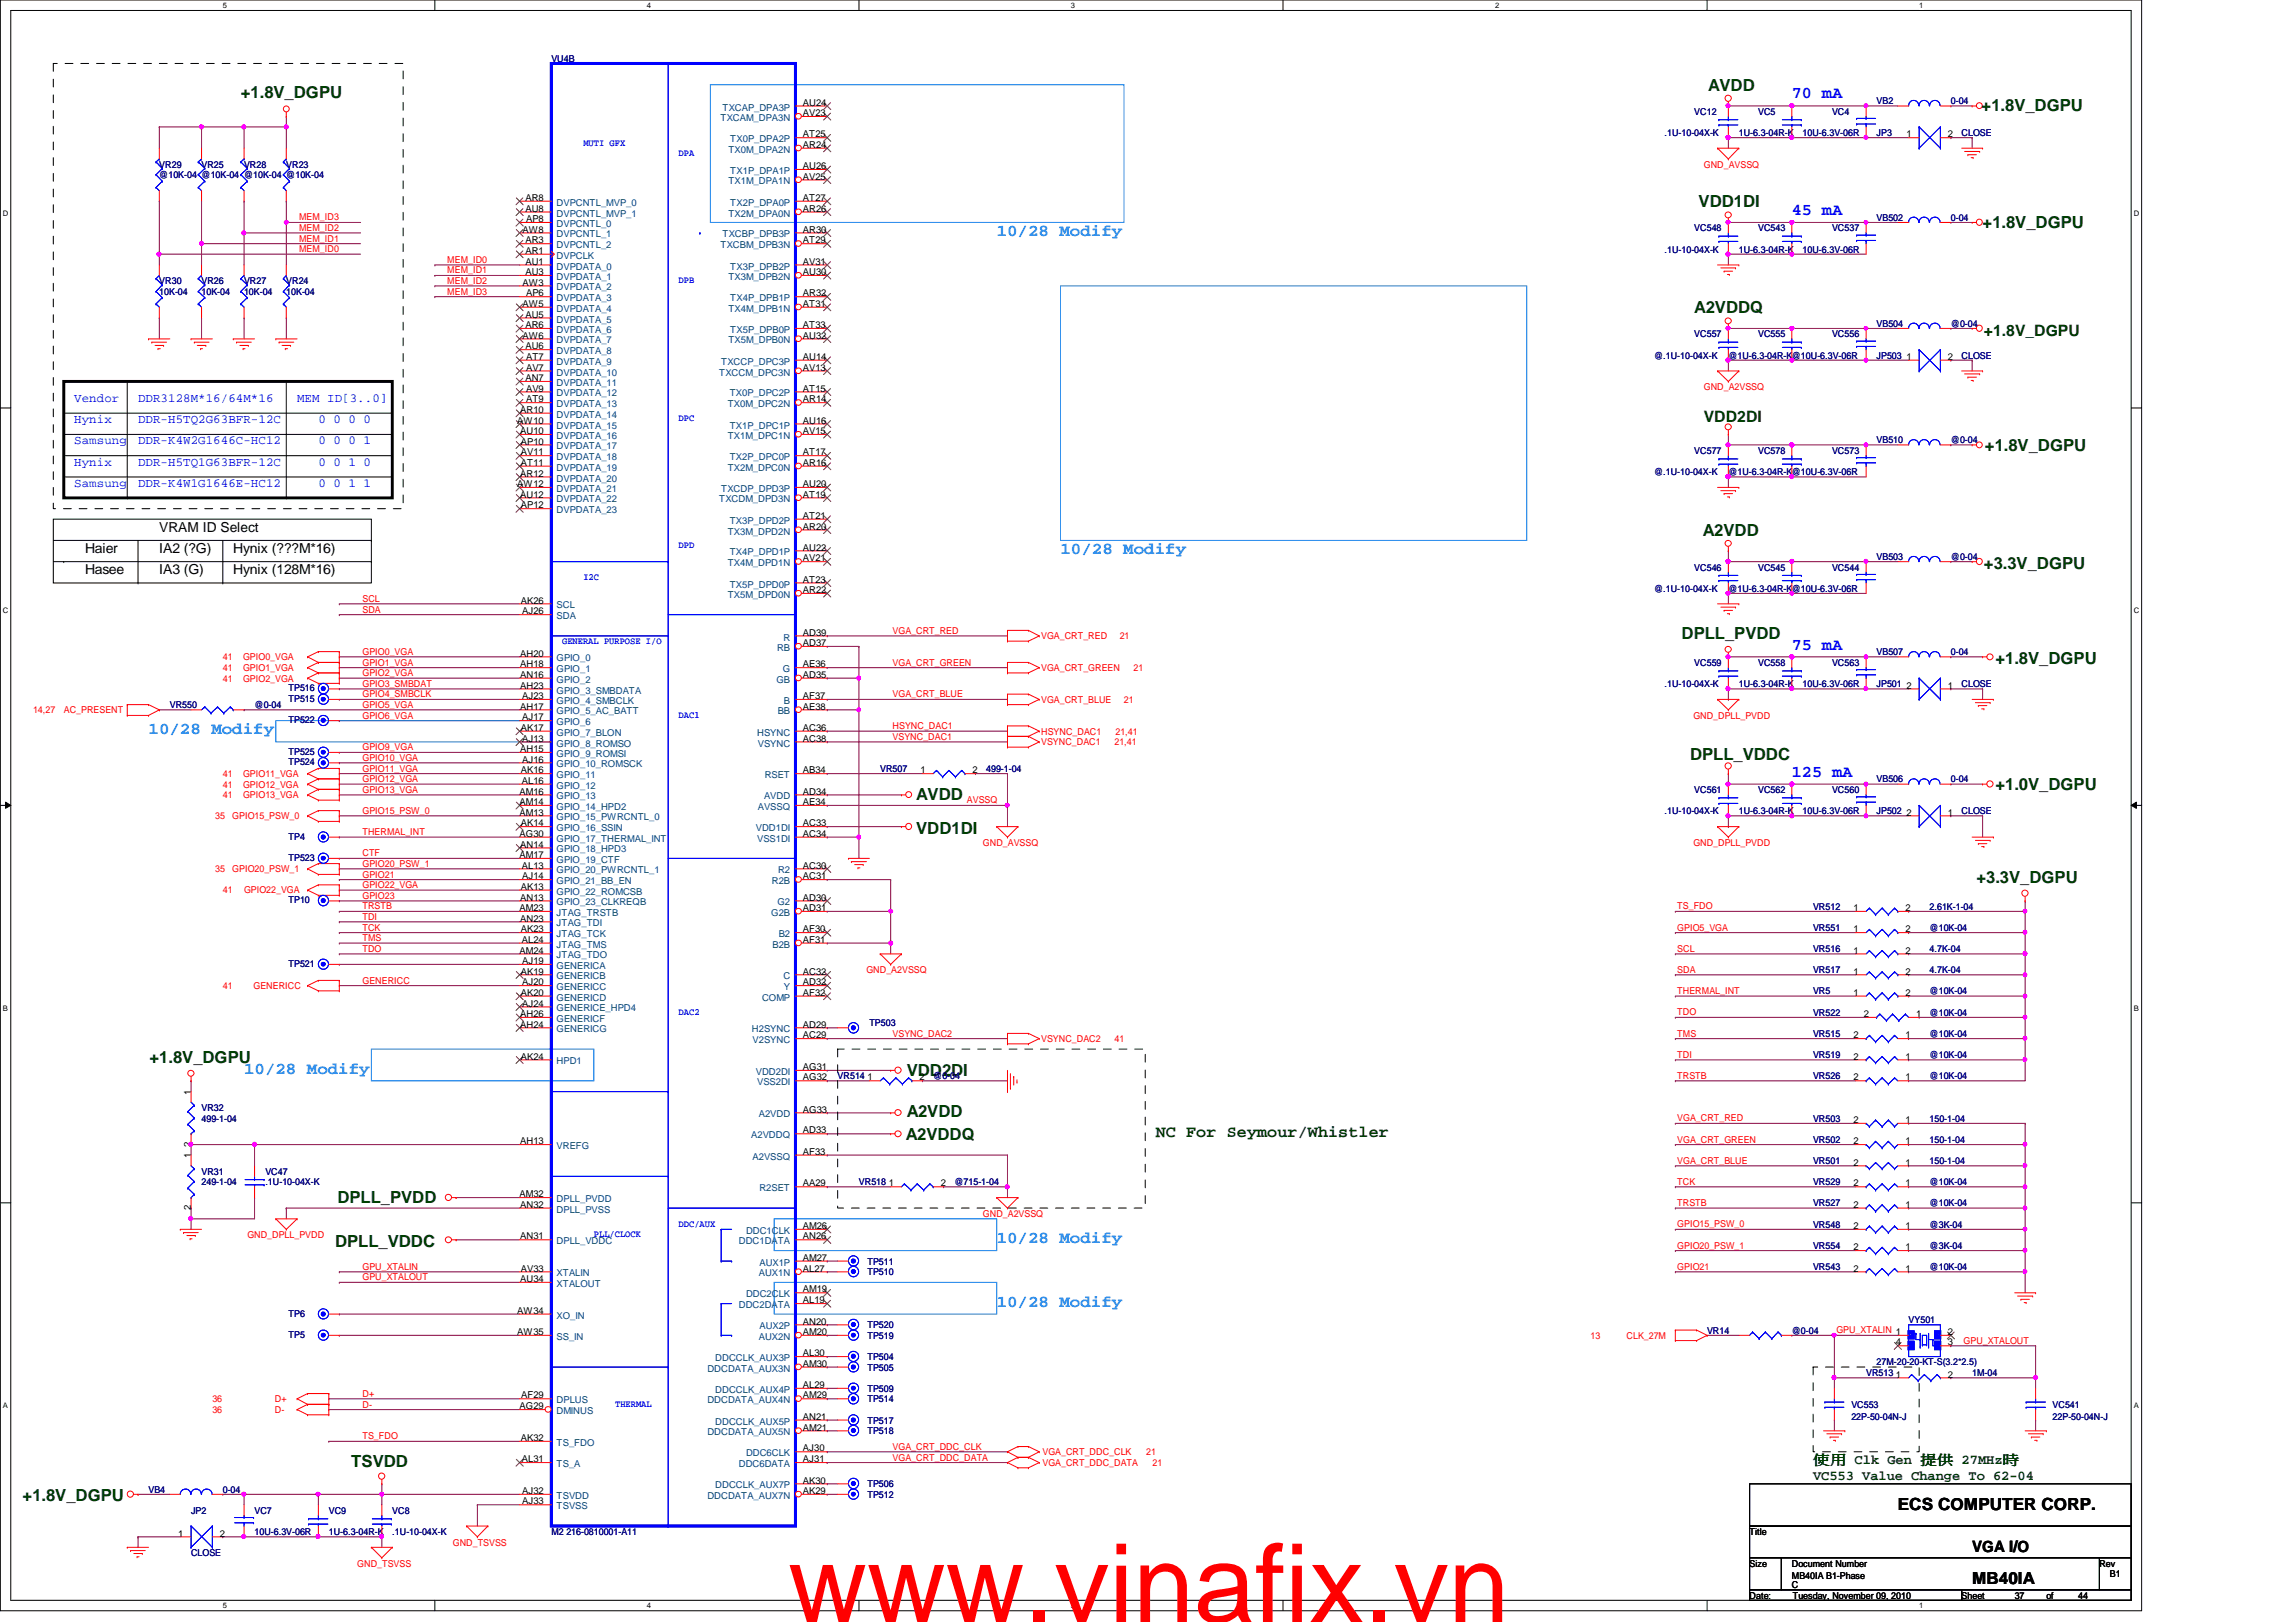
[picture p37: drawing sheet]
<svg xmlns="http://www.w3.org/2000/svg" width="297mm" height="210mm" viewBox="0 0 297 210" stroke-linecap="round" stroke-linejoin="round" font-family="sans-serif">
<defs><g id="words">
<text font-size="14.1" fill="#f00" x="102" y="209.9">www.vinafix.vn</text>
<g font-size="2.2" fill="#004000">
<text x="221" y="11.8">AVDD</text>
<text x="31.2" y="12.7">+1.8V_DGPU</text>
<text x="256.4" y="14.4">+1.8V_DGPU</text>
<text x="219.7" y="26.8">VDD1DI</text>
<text x="256.5" y="29.5">+1.8V_DGPU</text>
<text x="219.2" y="40.6">A2VDDQ</text>
<text x="256.8" y="58.4">+1.8V_DGPU</text>
<text x="220.3" y="69.3">A2VDD</text>
<text x="256.7" y="73.6">+3.3V_DGPU</text>
<text x="217.5" y="82.7">DPLL_PVDD</text>
<text x="258.1" y="85.9">+1.8V_DGPU</text>
<text x="218.6" y="98.3">DPLL_VDDC</text>
<text x="118.5" y="107.9">VDD1DI</text>
<text x="118.5" y="103.5">AVDD</text>
<text x="258.1" y="102.3">+1.0V_DGPU</text>
<text x="255.7" y="114.2">+3.3V_DGPU</text>
<text x="19.3" y="137.5">+1.8V_DGPU</text>
<text x="117.3" y="139.2">VDD2DI</text>
<text x="117.2" y="147.5">A2VDDQ</text>
<text x="117.3" y="144.5">A2VDD</text>
<text x="149.5" y="147.2">NC For Seymour/Whistler</text>
<text x="43.6" y="155.6">DPLL_PVDD</text>
<text x="43.3" y="161.4">DPLL_VDDC</text>
<text x="45.4" y="189.8">TSVDD</text>
<text x="2.9" y="194.2">+1.8V_DGPU</text>
</g>
<g font-size="2.2" fill="#00f">
<text x="231.8" y="12.7">70 mA</text>
<text x="231.8" y="27.8">45 mA</text>
<text x="231.8" y="84.1">75 mA</text>
<text x="231.8" y="100.5">125 mA</text>
</g>
<g font-size="2.2" fill="#0080ff">
<text x="128.9" y="30.6">10/28 Modify</text>
<text x="137.2" y="71.7">10/28 Modify</text>
<text x="19.2" y="95">10/28 Modify</text>
<text x="31.6" y="138.9">10/28 Modify</text>
<text x="128.9" y="160.9">10/28 Modify</text>
<text x="128.9" y="169.1">10/28 Modify</text>
</g>
<g font-size="2.2">
<text x="245.5" y="195.4">ECS COMPUTER CORP.</text>
<text x="255.1" y="205">MB40IA</text>
</g>
<g font-size="2" fill="#004000">
<text x="256.7" y="43.4">+1.8V_DGPU</text>
<text x="220.4" y="54.6">VDD2DI</text>
</g>
<text font-size="2" x="255.1" y="200.8">VGA I/O</text>
<g font-size="1.8">
<text x="11" y="71.5">Haier</text>
<text x="20.6" y="71.5">IA2 (?G)</text>
<text x="20.6" y="68.8">VRAM ID Select</text>
<text x="30.2" y="71.5">Hynix (???M*16)</text>
<text x="11" y="74.3">Hasee</text>
<text x="20.6" y="74.3">IA3 (G)</text>
<text x="30.2" y="74.3">Hynix (128M*16)</text>
</g>
<g font-size="1.8" fill="#004000">
<text x="234.6" y="189.5">使使 Clk Gen 提提 27MHz時</text>
<text x="234.6" y="191.5">VC553 Value Change To 62-04</text>
</g>
<g font-size="1.6" fill="#00f">
<text x="9.6" y="52">Vendor</text>
<text x="17.9" y="52">DDR3128M*16/64M*16</text>
<text x="38.4" y="52">MEM ID[3..0]</text>
<text x="9.6" y="54.7">Hynix</text>
<text x="9.6" y="57.5">Samsung</text>
<text x="17.9" y="57.5">DDR-K4W2G1646C-HC12</text>
<text x="17.9" y="54.7">DDR-H5TQ2G63BFR-12C</text>
<text x="41.2" y="57.5">0 0 0 1</text>
<text x="41.2" y="54.7">0 0 0 0</text>
<text x="9.6" y="60.2">Hynix</text>
<text x="9.6" y="63">Samsung</text>
<text x="17.9" y="63">DDR-K4W1G1646E-HC12</text>
<text x="17.9" y="60.2">DDR-H5TQ1G63BFR-12C</text>
<text x="41.2" y="60.2">0 0 1 0</text>
<text x="41.2" y="63">0 0 1 1</text>
</g>
<g font-size="1.2" fill="#000080">
<text x="71.3" y="8">VU4B</text>
<text x="215.3" y="17.6">.1U-10-04X-K</text>
<text x="219.2" y="14.9">VC12</text>
<text x="225" y="17.6">1U-6.3-04R-K</text>
<text x="227.5" y="14.9">VC5</text>
<text x="233.2" y="17.6">10U-6.3V-06R</text>
<text x="237" y="14.9">VC4</text>
<text x="242.8" y="13.5">VB2</text>
<text x="242.8" y="17.6">JP3</text>
<text x="252.4" y="13.5">0-04</text>
<text x="253.8" y="17.6">CLOSE</text>
<text x="20.6" y="21.7">VR29</text>
<text x="20.6" y="23.1">@10K-04 @10K-04 @10K-04 @10K-04</text>
<text x="26.1" y="21.7">VR25</text>
<text x="31.6" y="21.7">VR28</text>
<text x="37" y="21.7">VR23</text>
<text x="219.2" y="29.9">VC548</text>
<text x="227.5" y="29.9">VC543</text>
<text x="237" y="29.9">VC537</text>
<text x="242.8" y="28.6">VB502</text>
<text x="252.4" y="28.6">0-04</text>
<text x="215.3" y="32.7">.1U-10-04X-K</text>
<text x="225" y="32.7">1U-6.3-04R-K</text>
<text x="233.2" y="32.7">10U-6.3V-06R</text>
<text x="20.6" y="36.8">VR30</text>
<text x="20.6" y="38.1">10K-04</text>
<text x="26.1" y="36.8">VR26</text>
<text x="26.1" y="38.1">10K-04</text>
<text x="31.6" y="36.8">VR27</text>
<text x="31.6" y="38.1">10K-04</text>
<text x="37" y="36.8">VR24</text>
<text x="37" y="38.1">10K-04</text>
<text x="214" y="46.4">@.1U-10-04X-K</text>
<text x="219.2" y="43.6">VC557</text>
<text x="223.6" y="46.4">@1U-6.3-04R-K@10U-6.3V-06R</text>
<text x="227.5" y="43.6">VC555</text>
<text x="237" y="43.6">VC556</text>
<text x="242.8" y="42.3">VB504</text>
<text x="242.8" y="46.4">JP503</text>
<text x="252.4" y="42.3">@0-04</text>
<text x="253.8" y="46.4">CLOSE</text>
<text x="219.2" y="58.7">VC577</text>
<text x="227.5" y="58.7">VC578</text>
<text x="237" y="58.7">VC573</text>
<text x="242.8" y="57.4">VB510</text>
<text x="252.4" y="57.4">@0-04</text>
<text x="214" y="61.5">@.1U-10-04X-K</text>
<text x="223.6" y="61.5">@1U-6.3-04R-K@10U-6.3V-06R</text>
<text x="214" y="76.6">@.1U-10-04X-K</text>
<text x="219.2" y="73.8">VC546</text>
<text x="223.6" y="76.6">@1U-6.3-04R-K@10U-6.3V-06R</text>
<text x="227.5" y="73.8">VC545</text>
<text x="237" y="73.8">VC544</text>
<text x="242.8" y="72.4">VB503</text>
<text x="252.4" y="72.4">@0-04</text>
<text x="37.3" y="89.5">TP516</text>
<text x="215.3" y="88.9">.1U-10-04X-K</text>
<text x="219.2" y="86.1">VC559</text>
<text x="225" y="88.9">1U-6.3-04R-K</text>
<text x="227.5" y="86.1">VC558</text>
<text x="233.2" y="88.9">10U-6.3V-06R</text>
<text x="237" y="86.1">VC563</text>
<text x="242.8" y="88.9">JP501</text>
<text x="242.8" y="84.8">VB507</text>
<text x="252.4" y="84.8">0-04</text>
<text x="253.8" y="88.9">CLOSE</text>
<text x="22" y="91.7">VR550</text>
<text x="32.9" y="91.7">@0-04</text>
<text x="37.3" y="93.6">TP522</text>
<text x="37.3" y="90.8">TP515</text>
<text x="37.3" y="97.7">TP525</text>
<text x="37.3" y="99.1">TP524</text>
<text x="113.9" y="99.9">VR507</text>
<text x="127.6" y="99.9">499-1-04</text>
<text x="242.8" y="101.3">VB506</text>
<text x="252.4" y="101.3">0-04</text>
<text x="215.3" y="105.4">.1U-10-04X-K</text>
<text x="219.2" y="102.6">VC561</text>
<text x="225" y="105.4">1U-6.3-04R-K</text>
<text x="227.5" y="102.6">VC562</text>
<text x="233.2" y="105.4">10U-6.3V-06R</text>
<text x="237" y="102.6">VC560</text>
<text x="242.8" y="105.4">JP502</text>
<text x="253.8" y="105.4">CLOSE</text>
<text x="37.3" y="108.7">TP4</text>
<text x="37.3" y="111.4">TP523</text>
<text x="37.3" y="116.9">TP10</text>
<text x="234.6" y="117.7">VR512</text>
<text x="249.6" y="117.7">2.61K-1-04</text>
<text x="37.3" y="125.1">TP521</text>
<text x="234.6" y="120.4">VR551</text>
<text x="234.6" y="125.9">VR517</text>
<text x="234.6" y="123.2">VR516</text>
<text x="249.6" y="120.4">@10K-04</text>
<text x="249.6" y="125.9">4.7K-04</text>
<text x="249.6" y="123.2">4.7K-04</text>
<text x="234.6" y="131.4">VR522</text>
<text x="234.6" y="128.7">VR5</text>
<text x="249.6" y="131.4">@10K-04</text>
<text x="249.6" y="128.7">@10K-04</text>
<text x="112.5" y="132.8">TP503</text>
<text x="234.6" y="136.9">VR519</text>
<text x="234.6" y="134.2">VR515</text>
<text x="249.6" y="136.9">@10K-04</text>
<text x="249.6" y="134.2">@10K-04</text>
<text x="26.1" y="143.8">VR32</text>
<text x="108.4" y="139.7">VR514</text>
<text x="120.7" y="139.7">@0-04</text>
<text x="234.6" y="139.7">VR526</text>
<text x="249.6" y="139.7">@10K-04</text>
<text x="26.1" y="145.2">499-1-04</text>
<text x="234.6" y="147.9">VR502</text>
<text x="234.6" y="145.2">VR503</text>
<text x="249.6" y="147.9">150-1-04</text>
<text x="249.6" y="145.2">150-1-04</text>
<text x="26.1" y="152">VR31</text>
<text x="26.1" y="153.4">249-1-04</text>
<text x="34.3" y="152">VC47</text>
<text x="34.3" y="153.4">.1U-10-04X-K</text>
<text x="111.1" y="153.4">VR518</text>
<text x="123.5" y="153.4">@715-1-04</text>
<text x="234.6" y="153.4">VR529</text>
<text x="234.6" y="150.6">VR501</text>
<text x="249.6" y="153.4">@10K-04</text>
<text x="249.6" y="150.6">150-1-04</text>
<text x="234.6" y="156.1">VR527</text>
<text x="234.6" y="158.9">VR548</text>
<text x="234.6" y="161.6">VR554</text>
<text x="249.6" y="156.1">@10K-04</text>
<text x="249.6" y="158.9">@3K-04</text>
<text x="249.6" y="161.6">@3K-04</text>
<text x="112.2" y="163.7">TP511</text>
<text x="112.2" y="165">TP510</text>
<text x="234.6" y="164.3">VR543</text>
<text x="249.6" y="164.3">@10K-04</text>
<text x="37.3" y="173.1">TP5</text>
<text x="37.3" y="170.4">TP6</text>
<text x="112.2" y="173.3">TP519</text>
<text x="112.2" y="171.9">TP520</text>
<text x="220.8" y="172.6">VR14</text>
<text x="231.8" y="172.6">@0-04</text>
<text x="246.9" y="171.2">VY501</text>
<text x="112.2" y="177.4">TP505</text>
<text x="112.2" y="176">TP504</text>
<text x="241.4" y="178.1">VR513</text>
<text x="242.8" y="176.7">27M-20-20-KT-S(3.2*2.5)</text>
<text x="255.1" y="178.1">1M-04</text>
<text x="112.2" y="181.5">TP514</text>
<text x="112.2" y="184.2">TP517</text>
<text x="112.2" y="185.6">TP518</text>
<text x="112.2" y="180.1">TP509</text>
<text x="239.5" y="182.2">VC553</text>
<text x="239.5" y="183.8">22P-50-04N-J</text>
<text x="265.6" y="182.2">VC541</text>
<text x="265.6" y="183.8">22P-50-04N-J</text>
<text x="19.2" y="193.2">VB4</text>
<text x="24.7" y="195.9">JP2</text>
<text x="28.8" y="193.2">0-04</text>
<text x="32.9" y="195.9">VC7</text>
<text x="42.5" y="195.9">VC9</text>
<text x="50.8" y="195.9">VC8</text>
<text x="112.2" y="192.4">TP506</text>
<text x="112.2" y="193.8">TP512</text>
<text x="24.7" y="201.4">CLOSE</text>
<text x="32.9" y="198.6">10U-6.3V-06R</text>
<text x="42.5" y="198.6">1U-6.3-04R-K</text>
<text x="50.8" y="198.6">.1U-10-04X-K</text>
<text x="71.3" y="198.6">M2 216-0810001-A11</text>
</g>
<g font-size="1.2" fill="#004080">
<text x="93.2" y="15.7">TXCAM_DPA3N</text>
<text x="93.5" y="14.3">TXCAP_DPA3P</text>
<text x="94.2" y="19.8">TX0M_DPA2N</text>
<text x="94.2" y="23.9">TX1M_DPA1N</text>
<text x="94.5" y="18.4">TX0P_DPA2P</text>
<text x="94.5" y="22.5">TX1P_DPA1P</text>
<text x="72" y="29.4">DVPCNTL_0</text>
<text x="72" y="26.6">DVPCNTL_MVP_0</text>
<text x="72" y="28">DVPCNTL_MVP_1</text>
<text x="94.2" y="28">TX2M_DPA0N</text>
<text x="94.5" y="26.6">TX2P_DPA0P</text>
<text x="72" y="33.5">DVPCLK</text>
<text x="72" y="30.7">DVPCNTL_1</text>
<text x="72" y="32.1">DVPCNTL_2</text>
<text x="72" y="34.9">DVPDATA_0</text>
<text x="93.2" y="32.1">TXCBM_DPB3N</text>
<text x="93.5" y="30.7">TXCBP_DPB3P</text>
<text x="94.5" y="34.9">TX3P_DPB2P</text>
<text x="72" y="36.2">DVPDATA_1</text>
<text x="72" y="37.6">DVPDATA_2</text>
<text x="72" y="39">DVPDATA_3</text>
<text x="72" y="40.3">DVPDATA_4</text>
<text x="72" y="41.7">DVPDATA_5</text>
<text x="94.2" y="36.2">TX3M_DPB2N</text>
<text x="94.2" y="40.3">TX4M_DPB1N</text>
<text x="94.5" y="39">TX4P_DPB1P</text>
<text x="72" y="43.1">DVPDATA_6</text>
<text x="72" y="44.4">DVPDATA_7</text>
<text x="72" y="45.8">DVPDATA_8</text>
<text x="72" y="47.2">DVPDATA_9</text>
<text x="93.3" y="47.2">TXCCP_DPC3P</text>
<text x="94.2" y="44.4">TX5M_DPB0N</text>
<text x="94.5" y="43.1">TX5P_DPB0P</text>
<text x="72" y="48.6">DVPDATA_10</text>
<text x="72" y="50">DVPDATA_11</text>
<text x="72" y="51.3">DVPDATA_12</text>
<text x="72" y="52.7">DVPDATA_13</text>
<text x="93" y="48.6">TXCCM_DPC3N</text>
<text x="94.1" y="52.7">TX0M_DPC2N</text>
<text x="94.4" y="51.3">TX0P_DPC2P</text>
<text x="72" y="54.1">DVPDATA_14</text>
<text x="72" y="55.5">DVPDATA_15</text>
<text x="72" y="56.8">DVPDATA_16</text>
<text x="72" y="58.2">DVPDATA_17</text>
<text x="72" y="59.6">DVPDATA_18</text>
<text x="94.1" y="56.8">TX1M_DPC1N</text>
<text x="94.4" y="55.5">TX1P_DPC1P</text>
<text x="94.4" y="59.6">TX2P_DPC0P</text>
<text x="72" y="60.9">DVPDATA_19</text>
<text x="72" y="62.3">DVPDATA_20</text>
<text x="72" y="63.7">DVPDATA_21</text>
<text x="72" y="65">DVPDATA_22</text>
<text x="93" y="65">TXCDM_DPD3N</text>
<text x="93.3" y="63.7">TXCDP_DPD3P</text>
<text x="94.1" y="60.9">TX2M_DPC0N</text>
<text x="72" y="66.4">DVPDATA_23</text>
<text x="94.1" y="69.2">TX3M_DPD2N</text>
<text x="94.4" y="67.8">TX3P_DPD2P</text>
<text x="94.4" y="71.9">TX4P_DPD1P</text>
<text x="94.1" y="73.3">TX4M_DPD1N</text>
<text x="94.1" y="77.4">TX5M_DPD0N</text>
<text x="94.4" y="76">TX5P_DPD0P</text>
<text x="72" y="78.7">SCL</text>
<text x="72" y="80.1">SDA</text>
<text x="101.3" y="82.9">R</text>
<text x="72" y="85.6">GPIO_0</text>
<text x="72" y="87">GPIO_1</text>
<text x="72" y="88.3">GPIO_2</text>
<text x="72" y="89.7">GPIO_3_SMBDATA</text>
<text x="100.5" y="88.3">GB</text>
<text x="100.5" y="84.2">RB</text>
<text x="101.3" y="87">G</text>
<text x="72" y="91.1">GPIO_4_SMBCLK</text>
<text x="72" y="92.5">GPIO_5_AC_BATT</text>
<text x="72" y="93.9">GPIO_6</text>
<text x="72" y="95.2">GPIO_7_BLON</text>
<text x="98" y="95.2">HSYNC</text>
<text x="100.6" y="92.5">BB</text>
<text x="101.4" y="91.1">B</text>
<text x="72" y="99.3">GPIO_10_ROMSCK</text>
<text x="72" y="100.7">GPIO_11</text>
<text x="72" y="96.6">GPIO_8_ROMSO</text>
<text x="72" y="98">GPIO_9_ROMSI</text>
<text x="98" y="96.6">VSYNC</text>
<text x="98.9" y="100.7">RSET</text>
<text x="72" y="102.1">GPIO_12</text>
<text x="72" y="103.5">GPIO_13</text>
<text x="72" y="104.8">GPIO_14_HPD2</text>
<text x="72" y="106.2">GPIO_15_PWRCNTL_0</text>
<text x="72" y="107.6">GPIO_16_SSIN</text>
<text x="97.8" y="107.6">VDD1DI</text>
<text x="98" y="104.8">AVSSQ</text>
<text x="98.8" y="103.5">AVDD</text>
<text x="72" y="108.9">GPIO_17_THERMAL_INT</text>
<text x="72" y="110.3">GPIO_18_HPD3</text>
<text x="72" y="111.7">GPIO_19_CTF</text>
<text x="72" y="113">GPIO_20_PWRCNTL_1</text>
<text x="98" y="108.9">VSS1DI</text>
<text x="100.7" y="113">R2</text>
<text x="72" y="114.4">GPIO_21_BB_EN</text>
<text x="72" y="115.8">GPIO_22_ROMCSB</text>
<text x="72" y="117.2">GPIO_23_CLKREQB</text>
<text x="72" y="119.9">JTAG_TDI</text>
<text x="72" y="118.5">JTAG_TRSTB</text>
<text x="99.8" y="118.5">G2B</text>
<text x="99.9" y="114.4">R2B</text>
<text x="100.6" y="117.2">G2</text>
<text x="72" y="125.4">GENERICA</text>
<text x="72" y="121.3">JTAG_TCK</text>
<text x="72" y="124">JTAG_TDO</text>
<text x="72" y="122.6">JTAG_TMS</text>
<text x="99.9" y="122.6">B2B</text>
<text x="100.8" y="121.3">B2</text>
<text x="72" y="126.7">GENERICB</text>
<text x="72" y="128.1">GENERICC</text>
<text x="72" y="129.5">GENERICD</text>
<text x="72" y="130.9">GENERICE_HPD4</text>
<text x="98.6" y="129.5">COMP</text>
<text x="101.3" y="126.7">C</text>
<text x="101.4" y="128.1">Y</text>
<text x="72" y="132.2">GENERICF</text>
<text x="72" y="133.6">GENERICG</text>
<text x="72" y="137.8">HPD1</text>
<text x="97.3" y="133.6">H2SYNC</text>
<text x="97.4" y="135">V2SYNC</text>
<text x="97.8" y="139.1">VDD2DI</text>
<text x="98" y="140.5">VSS2DI</text>
<text x="72" y="148.7">VREFG</text>
<text x="97.2" y="147.3">A2VDDQ</text>
<text x="98.2" y="144.6">A2VDD</text>
<text x="72" y="155.6">DPLL_PVDD</text>
<text x="97.4" y="150.1">A2VSSQ</text>
<text x="98.3" y="154.2">R2SET</text>
<text x="72" y="156.9">DPLL_PVSS</text>
<text x="72" y="161">DPLL_VDDC</text>
<text x="95.6" y="161">DDC1DATA</text>
<text x="96.5" y="159.7">DDC1CLK</text>
<text x="72" y="165.2">XTALIN</text>
<text x="72" y="166.5">XTALOUT</text>
<text x="96.5" y="167.9">DDC2CLK</text>
<text x="98.2" y="165.2">AUX1N</text>
<text x="98.3" y="163.8">AUX1P</text>
<text x="72" y="170.6">XO_IN</text>
<text x="72" y="173.4">SS_IN</text>
<text x="95.6" y="169.3">DDC2DATA</text>
<text x="98.2" y="173.4">AUX2N</text>
<text x="98.3" y="172">AUX2P</text>
<text x="91.5" y="177.5">DDCDATA_AUX3N</text>
<text x="92.5" y="176.1">DDCCLK_AUX3P</text>
<text x="72" y="183">DMINUS</text>
<text x="72" y="181.6">DPLUS</text>
<text x="91.5" y="181.6">DDCDATA_AUX4N</text>
<text x="91.5" y="185.8">DDCDATA_AUX5N</text>
<text x="92.5" y="180.3">DDCCLK_AUX4P</text>
<text x="92.5" y="184.4">DDCCLK_AUX5P</text>
<text x="72" y="187.1">TS_FDO</text>
<text x="72" y="189.9">TS_A</text>
<text x="95.6" y="189.9">DDC6DATA</text>
<text x="96.5" y="188.5">DDC6CLK</text>
<text x="72" y="194">TSVDD</text>
<text x="72" y="195.3">TSVSS</text>
<text x="91.5" y="194">DDCDATA_AUX7N</text>
<text x="92.5" y="192.6">DDCCLK_AUX7P</text>
</g>
<g font-size="1.2">
<text x="103.9" y="17.8">AT25</text>
<text x="103.9" y="15">AV23</text>
<text x="103.9" y="13.7">AU24</text>
<text x="246.6" y="17.8">1</text>
<text x="252" y="17.8">2</text>
<text x="103.9" y="19.1">AR24</text>
<text x="103.9" y="23.2">AV25</text>
<text x="103.9" y="21.9">AU26</text>
<text x="68" y="26">AR8</text>
<text x="68" y="27.4">AU8</text>
<text x="68.1" y="28.7">AP8</text>
<text x="103.9" y="27.4">AR26</text>
<text x="103.9" y="26">AT27</text>
<text x="67.6" y="30.1">AW8</text>
<text x="68" y="32.9">AR1</text>
<text x="68" y="31.5">AR3</text>
<text x="68" y="34.2">AU1</text>
<text x="68" y="35.6">AU3</text>
<text x="103.9" y="35.6">AU30</text>
<text x="103.9" y="34.2">AV31</text>
<text x="103.9" y="31.5">AT29</text>
<text x="103.9" y="30.1">AR30</text>
<text x="67.6" y="37">AW3</text>
<text x="67.6" y="39.7">AW5</text>
<text x="68" y="41.1">AU5</text>
<text x="68.1" y="38.4">AP6</text>
<text x="103.9" y="39.7">AT31</text>
<text x="103.9" y="38.4">AR32</text>
<text x="67.6" y="43.8">AW6</text>
<text x="68" y="42.5">AR6</text>
<text x="68" y="45.2">AU6</text>
<text x="68.1" y="48">AV7</text>
<text x="68.1" y="46.6">AT7</text>
<text x="103.9" y="43.8">AU32</text>
<text x="103.9" y="42.5">AT33</text>
<text x="103.9" y="48">AV13</text>
<text x="103.9" y="46.6">AU14</text>
<text x="246.6" y="46.6">1</text>
<text x="252" y="46.6">2</text>
<text x="67.3" y="53.4">AR10</text>
<text x="68" y="49.3">AN7</text>
<text x="68.1" y="50.7">AV9</text>
<text x="68.1" y="52.1">AT9</text>
<text x="103.9" y="52.1">AR14</text>
<text x="103.9" y="50.7">AT15</text>
<text x="66.9" y="54.8">AW10</text>
<text x="67.3" y="56.2">AU10</text>
<text x="67.4" y="57.5">AP10</text>
<text x="67.4" y="58.9">AV11</text>
<text x="103.9" y="56.2">AV15</text>
<text x="103.9" y="54.8">AU16</text>
<text x="103.9" y="58.9">AT17</text>
<text x="66.9" y="63">AW12</text>
<text x="67.3" y="61.7">AR12</text>
<text x="67.3" y="64.4">AU12</text>
<text x="67.4" y="60.3">AT11</text>
<text x="67.4" y="65.8">AP12</text>
<text x="103.9" y="60.3">AR16</text>
<text x="103.9" y="64.4">AT19</text>
<text x="103.9" y="63">AU20</text>
<text x="103.9" y="68.5">AR20</text>
<text x="103.9" y="67.1">AT21</text>
<text x="103.9" y="71.2">AU22</text>
<text x="103.9" y="72.6">AV21</text>
<text x="103.9" y="76.8">AR22</text>
<text x="103.9" y="75.4">AT23</text>
<text x="67.4" y="78.1">AK26</text>
<text x="67.6" y="79.5">AJ26</text>
<text x="103.9" y="82.3">AD39</text>
<text x="103.9" y="83.6">AD37</text>
<text x="67.3" y="85">AH20</text>
<text x="67.3" y="86.4">AH18</text>
<text x="67.3" y="87.7">AN16</text>
<text x="67.3" y="89.1">AH23</text>
<text x="103.9" y="86.4">AE36</text>
<text x="103.9" y="87.7">AD35</text>
<text x="246.6" y="89.1">2</text>
<text x="252" y="89.1">1</text>
<text x="67.3" y="91.8">AH17</text>
<text x="67.4" y="94.6">AK17</text>
<text x="67.6" y="90.5">AJ23</text>
<text x="67.6" y="93.2">AJ17</text>
<text x="67.6" y="96">AJ13</text>
<text x="103.9" y="94.6">AC36</text>
<text x="103.9" y="90.5">AF37</text>
<text x="103.9" y="91.8">AE38</text>
<text x="103.9" y="96">AC38</text>
<text x="67.3" y="97.3">AH15</text>
<text x="67.4" y="100.1">AK16</text>
<text x="67.5" y="101.4">AL16</text>
<text x="67.6" y="98.7">AJ16</text>
<text x="103.9" y="100.1">AB34</text>
<text x="119.1" y="100.1">1</text>
<text x="125.8" y="100.1">2</text>
<text x="67.2" y="102.8">AM16</text>
<text x="67.2" y="104.2">AM14</text>
<text x="67.2" y="105.5">AM13</text>
<text x="67.4" y="106.9">AK14</text>
<text x="103.9" y="102.8">AD34</text>
<text x="103.9" y="104.2">AE34</text>
<text x="103.9" y="106.9">AC33</text>
<text x="246.6" y="105.5">2</text>
<text x="252" y="105.5">1</text>
<text x="67.2" y="108.3">AG30</text>
<text x="67.2" y="111">AM17</text>
<text x="67.3" y="109.7">AN14</text>
<text x="67.5" y="112.4">AL13</text>
<text x="67.6" y="113.8">AJ14</text>
<text x="103.9" y="108.3">AC34</text>
<text x="103.9" y="112.4">AC30</text>
<text x="103.9" y="113.8">AC31</text>
<text x="67.2" y="117.9">AM23</text>
<text x="67.3" y="116.5">AN13</text>
<text x="67.3" y="119.3">AN23</text>
<text x="67.4" y="115.1">AK13</text>
<text x="103.9" y="116.5">AD30</text>
<text x="103.9" y="117.9">AD31</text>
<text x="239.8" y="117.9">1</text>
<text x="246.5" y="117.9">2</text>
<text x="67.2" y="123.4">AM24</text>
<text x="67.4" y="120.6">AK23</text>
<text x="67.5" y="122">AL24</text>
<text x="67.6" y="124.8">AJ19</text>
<text x="103.9" y="120.6">AF30</text>
<text x="103.9" y="122">AF31</text>
<text x="239.8" y="120.6">1</text>
<text x="239.8" y="123.4">1</text>
<text x="246.5" y="120.6">2</text>
<text x="246.5" y="123.4">2</text>
<text x="67.3" y="131.6">AH26</text>
<text x="67.4" y="126.1">AK19</text>
<text x="67.4" y="128.9">AK20</text>
<text x="67.6" y="127.5">AJ20</text>
<text x="67.6" y="130.3">AJ24</text>
<text x="103.9" y="126.1">AC32</text>
<text x="103.9" y="128.9">AF32</text>
<text x="103.9" y="127.5">AD32</text>
<text x="239.8" y="126.1">1</text>
<text x="239.8" y="128.9">1</text>
<text x="241.1" y="131.6">2</text>
<text x="246.5" y="126.1">2</text>
<text x="246.5" y="128.9">2</text>
<text x="247.9" y="131.6">1</text>
<text x="67.3" y="133">AH24</text>
<text x="67.4" y="137.1">AK24</text>
<text x="103.9" y="133">AD29</text>
<text x="103.9" y="134.4">AC29</text>
<text x="239.8" y="137.1">2</text>
<text x="239.8" y="134.4">2</text>
<text x="246.5" y="137.1">1</text>
<text x="246.5" y="134.4">1</text>
<text x="24.7" y="141.6" transform="rotate(-90 24.7 141.6)">1</text>
<text x="103.9" y="139.8">AG32</text>
<text x="103.9" y="144">AG33</text>
<text x="103.9" y="138.5">AG31</text>
<text x="112.2" y="139.8">1</text>
<text x="119" y="139.8">2</text>
<text x="239.8" y="139.8">2</text>
<text x="246.5" y="139.8">1</text>
<text x="24.7" y="149.9" transform="rotate(-90 24.7 149.9)">1</text>
<text x="24.7" y="148.4" transform="rotate(-90 24.7 148.4)">2</text>
<text x="67.3" y="148.1">AH13</text>
<text x="103.9" y="146.7">AD33</text>
<text x="103.9" y="149.4">AF33</text>
<text x="239.8" y="148.1">2</text>
<text x="239.8" y="145.3">2</text>
<text x="246.5" y="148.1">1</text>
<text x="246.5" y="145.3">1</text>
<text x="67.2" y="154.9">AM32</text>
<text x="103.9" y="153.5">AA29</text>
<text x="115" y="153.5">1</text>
<text x="121.7" y="153.5">2</text>
<text x="239.8" y="153.5">2</text>
<text x="239.8" y="150.8">2</text>
<text x="246.5" y="153.5">1</text>
<text x="246.5" y="150.8">1</text>
<text x="24.7" y="156.6" transform="rotate(-90 24.7 156.6)">2</text>
<text x="67.3" y="156.3">AN32</text>
<text x="67.3" y="160.4">AN31</text>
<text x="103.9" y="159">AM26</text>
<text x="103.9" y="160.4">AN26</text>
<text x="239.8" y="156.3">2</text>
<text x="239.8" y="159">2</text>
<text x="239.8" y="161.8">2</text>
<text x="246.5" y="156.3">1</text>
<text x="246.5" y="159">1</text>
<text x="246.5" y="161.8">1</text>
<text x="67.3" y="165.9">AU34</text>
<text x="67.4" y="164.5">AV33</text>
<text x="103.9" y="164.5">AL27</text>
<text x="103.9" y="163.2">AM27</text>
<text x="103.9" y="167.3">AM19</text>
<text x="239.8" y="164.5">2</text>
<text x="246.5" y="164.5">1</text>
<text x="66.9" y="170">AW34</text>
<text x="66.9" y="172.8">AW35</text>
<text x="103.9" y="172.8">AM20</text>
<text x="103.9" y="171.4">AN20</text>
<text x="103.9" y="168.7">AL19</text>
<text x="252" y="172.8">2</text>
<text x="103.9" y="176.9">AM30</text>
<text x="103.9" y="175.5">AL30</text>
<text x="103.9" y="179.6">AL29</text>
<text x="245.3" y="178.3">1</text>
<text x="245.3" y="174.1">4</text>
<text x="252" y="178.3">2</text>
<text x="252" y="174.1">3</text>
<text x="67.2" y="182.4">AG29</text>
<text x="67.4" y="181">AF29</text>
<text x="103.9" y="181">AM29</text>
<text x="103.9" y="185.1">AM21</text>
<text x="103.9" y="183.7">AN21</text>
<text x="67.4" y="186.5">AK32</text>
<text x="67.5" y="189.2">AL31</text>
<text x="103.9" y="192">AK30</text>
<text x="103.9" y="187.8">AJ30</text>
<text x="103.9" y="189.2">AJ31</text>
<text x="67.6" y="193.3">AJ32</text>
<text x="67.6" y="194.7">AJ33</text>
<text x="103.9" y="193.3">AK29</text>
<text x="23.1" y="198.8">1</text>
<text x="28.4" y="198.8">2</text>
<text x="226.4" y="198.6">Title</text>
<text x="226.4" y="202.7">Size</text>
<text x="231.8" y="202.7">Document Number</text>
<text x="271.6" y="202.7">Rev</text>
<text x="226.4" y="206.9">Date:</text>
<text x="231.8" y="204.4">MB40IA B1-Phase</text>
<text x="231.8" y="205.5">C</text>
<text x="231.9" y="206.9">Tuesday, November 09, 2010</text>
<text x="253.8" y="206.9">Sheet</text>
<text x="260.6" y="206.9">37</text>
<text x="264.7" y="206.9">of</text>
<text x="268.9" y="206.9">44</text>
<text x="273" y="204.1">B1</text>
</g>
<g font-size="1.2" fill="#00f">
<text x="75.5" y="18.8">MUTI GFX</text>
<text x="87.8" y="20.2">DPA</text>
<text x="87.8" y="36.7">DPB</text>
<text x="87.8" y="54.5">DPC</text>
<text x="87.8" y="71">DPD</text>
<text x="75.5" y="75.1">I2C</text>
<text x="72.7" y="83.3">GENERAL PURPOSE I/O</text>
<text x="87.8" y="92.9">DAC1</text>
<text x="87.8" y="131.3">DAC2</text>
<text x="76.8" y="160.1">PLL/CLOCK</text>
<text x="87.8" y="158.7">DDC/AUX</text>
<text x="79.6" y="182">THERMAL</text>
</g>
<g font-size="1.2" fill="#f00">
<text x="220.4" y="21.7">GND_AVSSQ</text>
<text x="38.7" y="28.5">MEM_ID3</text>
<text x="38.7" y="29.9">MEM_ID2</text>
<text x="38.7" y="31.3">MEM_ID1</text>
<text x="38.7" y="32.6">MEM_ID0</text>
<text x="57.9" y="35.4">MEM_ID1</text>
<text x="57.9" y="34">MEM_ID0</text>
<text x="57.9" y="36.7">MEM_ID2</text>
<text x="57.9" y="38.1">MEM_ID3</text>
<text x="220.4" y="50.5">GND_A2VSSQ</text>
<text x="46.9" y="77.9">SCL</text>
<text x="46.9" y="79.3">SDA</text>
<text x="115.5" y="82">VGA_CRT_RED</text>
<text x="134.7" y="82.7">VGA_CRT_RED</text>
<text x="144.9" y="82.7">21</text>
<text x="28.8" y="88.2">41</text>
<text x="28.8" y="86.9">41</text>
<text x="28.8" y="85.5">41</text>
<text x="31.5" y="88.2">GPIO2_VGA</text>
<text x="31.5" y="86.9">GPIO1_VGA</text>
<text x="31.5" y="85.5">GPIO0_VGA</text>
<text x="46.9" y="84.8">GPIO0_VGA</text>
<text x="46.9" y="86.1">GPIO1_VGA</text>
<text x="46.9" y="87.5">GPIO2_VGA</text>
<text x="46.9" y="88.9">GPIO3_SMBDAT</text>
<text x="115.5" y="86.1">VGA_CRT_GREEN</text>
<text x="134.7" y="86.9">VGA_CRT_GREEN</text>
<text x="146.6" y="86.9">21</text>
<text x="4.3" y="92.3">14,27</text>
<text x="8.3" y="92.3">AC_PRESENT</text>
<text x="46.9" y="93">GPIO6_VGA</text>
<text x="46.9" y="90.3">GPIO4_SMBCLK</text>
<text x="46.9" y="91.6">GPIO5_VGA</text>
<text x="115.5" y="95.8">VSYNC_DAC1</text>
<text x="115.5" y="94.4">HSYNC_DAC1</text>
<text x="115.5" y="90.3">VGA_CRT_BLUE</text>
<text x="134.7" y="95.1">HSYNC_DAC1</text>
<text x="134.7" y="91">VGA_CRT_BLUE</text>
<text x="144.3" y="95.1">21,41</text>
<text x="145.4" y="91">21</text>
<text x="219.1" y="93">GND_DPLL_PVDD</text>
<text x="28.8" y="101.9">41</text>
<text x="28.8" y="100.6">41</text>
<text x="31.5" y="101.9">GPIO12_VGA</text>
<text x="31.5" y="100.6">GPIO11_VGA</text>
<text x="46.9" y="99.9">GPIO11_VGA</text>
<text x="46.9" y="101.2">GPIO12_VGA</text>
<text x="46.9" y="98.5">GPIO10_VGA</text>
<text x="46.9" y="97.1">GPIO9_VGA</text>
<text x="134.7" y="96.4">VSYNC_DAC1</text>
<text x="144.2" y="96.4">21,41</text>
<text x="27.9" y="106">35</text>
<text x="28.8" y="103.3">41</text>
<text x="30.1" y="106">GPIO15_PSW_0</text>
<text x="31.5" y="103.3">GPIO13_VGA</text>
<text x="46.9" y="102.6">GPIO13_VGA</text>
<text x="46.9" y="105.3">GPIO15_PSW_0</text>
<text x="125.1" y="104">AVSSQ</text>
<text x="27.9" y="112.9">35</text>
<text x="30.1" y="112.9">GPIO20_PSW_1</text>
<text x="46.9" y="110.8">CTF</text>
<text x="46.9" y="113.6">GPIO21</text>
<text x="46.9" y="112.2">GPIO20_PSW_1</text>
<text x="46.9" y="108.1">THERMAL_INT</text>
<text x="127.2" y="109.5">GND_AVSSQ</text>
<text x="219.1" y="109.5">GND_DPLL_PVDD</text>
<text x="28.8" y="115.5">41</text>
<text x="31.6" y="115.5">GPIO22_VGA</text>
<text x="46.9" y="119">TDI</text>
<text x="46.9" y="116.3">GPIO23</text>
<text x="46.9" y="117.7">TRSTB</text>
<text x="46.9" y="114.9">GPIO22_VGA</text>
<text x="217" y="117.7">TS_FDO</text>
<text x="46.9" y="120.4">TCK</text>
<text x="46.9" y="121.8">TMS</text>
<text x="46.9" y="123.2">TDO</text>
<text x="112.1" y="125.9">GND_A2VSSQ</text>
<text x="217" y="120.4">GPIO5_VGA</text>
<text x="217" y="125.9">SDA</text>
<text x="217" y="123.2">SCL</text>
<text x="28.8" y="128">41</text>
<text x="32.8" y="128">GENERICC</text>
<text x="46.9" y="127.3">GENERICC</text>
<text x="217" y="131.4">TDO</text>
<text x="217" y="128.7">THERMAL_INT</text>
<text x="115.5" y="134.2">VSYNC_DAC2</text>
<text x="134.7" y="134.9">VSYNC_DAC2</text>
<text x="144.2" y="134.9">41</text>
<text x="217" y="136.9">TDI</text>
<text x="217" y="134.2">TMS</text>
<text x="217" y="139.6">TRSTB</text>
<text x="217" y="147.9">VGA_CRT_GREEN</text>
<text x="217" y="145.1">VGA_CRT_RED</text>
<text x="217" y="153.3">TCK</text>
<text x="217" y="150.6">VGA_CRT_BLUE</text>
<text x="32" y="160.2">GND_DPLL_PVDD</text>
<text x="127.2" y="157.5">GND_A2VSSQ</text>
<text x="217" y="156.1">TRSTB</text>
<text x="217" y="158.8">GPIO15_PSW_0</text>
<text x="217" y="161.6">GPIO20_PSW_1</text>
<text x="46.9" y="164.3">GPU_XTALIN</text>
<text x="46.9" y="165.7">GPU_XTALOUT</text>
<text x="217" y="164.3">GPIO21</text>
<text x="205.8" y="173.3">13</text>
<text x="210.4" y="173.3">CLK_27M</text>
<text x="237.6" y="172.6">GPU_XTALIN 1</text>
<text x="254" y="173.9">GPU_XTALOUT</text>
<text x="27.5" y="181.5">36</text>
<text x="27.5" y="182.9">36</text>
<text x="35.6" y="181.5">D+</text>
<text x="35.6" y="182.9">D-</text>
<text x="46.9" y="180.8">D+</text>
<text x="46.9" y="182.2">D-</text>
<text x="46.9" y="186.3">TS_FDO</text>
<text x="115.5" y="187.6">VGA_CRT_DDC_CLK</text>
<text x="115.5" y="189">VGA_CRT_DDC_DATA</text>
<text x="134.9" y="188.3">VGA_CRT_DDC_CLK</text>
<text x="134.9" y="189.7">VGA_CRT_DDC_DATA</text>
<text x="148.3" y="188.3">21</text>
<text x="149.1" y="189.7">21</text>
<text x="46.2" y="202.7">GND_TSVSS</text>
<text x="58.6" y="200">GND_TSVSS</text>
</g>
<g font-size="1">
<text x="28.8" y="1">5</text>
<text x="83.7" y="1">4</text>
<text x="138.6" y="1">3</text>
<text x="193.4" y="1">2</text>
<text x="248.3" y="1">1</text>
<text x=".4" y="27.9">D</text>
<text x="276.1" y="27.9">D</text>
<text x=".4" y="79.4">C</text>
<text x="276.1" y="79.4">C</text>
<text x=".4" y="130.8">B</text>
<text x="276.1" y="130.8">B</text>
<text x=".4" y="182.2">A</text>
<text x="276.1" y="182.2">A</text>
<text x="28.8" y="208.1">5</text>
<text x="83.7" y="208.1">4</text>
<text x="138.6" y="208.1">3</text>
<text x="248.3" y="208.1">1</text>
</g>
</g></defs>
<path d="M0 0h277.1v208.4h-277.1zM1.4 1.4h274.3v205.7h-274.3z" fill="none" stroke="#000" stroke-width=".13"/>
<g fill="#fff">
<path d="M28.8 .1h.6v1.1h-.6z"/>
<path d="M28.8 207.2h.6v1.1h-.6z"/>
</g>
<path d="M56.3 0v1.4M56.3 207.1v1.3" fill="none" stroke="#000" stroke-width=".13"/>
<g fill="#fff">
<path d="M83.7 .1h.5v1.1h-.5z"/>
<path d="M83.7 207.2h.5v1.1h-.5z"/>
</g>
<path d="M111.1 0v1.4M111.1 207.1v1.3" fill="none" stroke="#000" stroke-width=".13"/>
<g fill="#fff">
<path d="M138.6 .1h.5v1.1h-.5z"/>
<path d="M138.6 207.2h.5v1.1h-.5z"/>
</g>
<path d="M166 0v1.4M166 207.1v1.3" fill="none" stroke="#000" stroke-width=".13"/>
<g fill="#fff">
<path d="M193.4 .1h.6v1.1h-.6z"/>
<path d="M193.4 207.2h.6v1.1h-.6z"/>
</g>
<path d="M220.8 0v1.4M220.8 207.1v1.3" fill="none" stroke="#000" stroke-width=".13"/>
<g fill="#fff">
<path d="M248.3 .1h.5v1.1h-.5z"/>
<path d="M248.3 207.2h.5v1.1h-.5z"/>
<path d="M.4 27.1h.7v1.1h-.7z"/>
<path d="M276.1 27.1h.7v1.1h-.7z"/>
<path d="M.4 78.5h.7v1.1h-.7z"/>
<path d="M276.1 78.5h.7v1.1h-.7z"/>
</g>
<path d="M0 52.8h1.4M275.7 52.8h1.4" fill="none" stroke="#000" stroke-width=".13"/>
<g fill="#fff">
<path d="M.4 129.9h.6v1.1h-.6z"/>
<path d="M276.1 129.9h.6v1.1h-.6z"/>
</g>
<path d="M0 104.2h1.4M.7 103.8l.7 .4-.7 .4zM275.7 104.2l.7-.4v.8zM275.7 104.2h1.4" fill="none" stroke="#000" stroke-width=".13"/>
<path d="M.7 103.8l.7 .4-.7 .4zM275.7 104.2l.7-.4v.8z" fill="#000"/>
<g fill="#fff">
<path d="M.4 181.4h.6v1.1h-.6z"/>
<path d="M276.1 181.4h.6v1.1h-.6z"/>
</g>
<path d="M0 155.7h1.4M275.7 155.7h1.4" fill="none" stroke="#000" stroke-width=".13"/>
<path d="M246.9 153.6h.1M246.9 153.6h15.1" fill="none" stroke="#800040" stroke-width=".13"/>
<path d="M261.8 153.4l.2-.1 .2 .1-.1 .4h-.1h-.2z" fill-rule="evenodd" fill="#f0f"/>
<path d="M261.8 153.4l.2-.1 .2 .1-.1 .4h-.1h-.2z" fill="none" stroke="#f0f" stroke-width=".13"/>
<path d="M246.9 134.4h.1M262 131.7h.1M262 131.7v2.7h-15.1M262 164.6h.1M262 164.6v2.7" fill="none" stroke="#800040" stroke-width=".13"/>
<path d="M261.8 134.2l.2-.1 .2 .1-.1 .3-.1 .1-.2-.1z" fill-rule="evenodd" fill="#f0f"/>
<path d="M261.8 134.2l.2-.1 .2 .1-.1 .3-.1 .1-.2-.1z" fill="none" stroke="#f0f" stroke-width=".13"/>
<path d="M261.8 131.5h.3l.1 .1-.1 .2-.1 .1-.2-.1z" fill-rule="evenodd" fill="#f0f"/>
<path d="M261.8 131.5h.3l.1 .1-.1 .2-.1 .1-.2-.1z" fill="none" stroke="#f0f" stroke-width=".13"/>
<g fill="none" stroke="#800040" stroke-width=".13">
<path d="M56.3 37h.1M56.3 37h10.9M43.9 79.5h.1M43.9 79.5h23.3M107 83.7h.1M107 83.7h4.1M111.1 83.7h.1M111.1 83.7v4.1M43.9 119.3h.1M43.9 111.1h.1M43.9 119.3h23.3M43.9 111.1h23.3"/>
<path d="M246.9 120.7h.1M246.9 120.7h15.1M24.7 157.7h.1M24.7 157.7v1.4M107 153.6h.1M107 153.6h8.2M43.9 172.8h.1M43.9 172.8h23.3M42.5 186.5h.1M42.5 186.5h24.7"/>
</g>
<path d="M261.8 120.5l.2-.1 .2 .1-.1 .3-.1 .1-.2-.1z" fill-rule="evenodd" fill="#f0f"/>
<path d="M261.8 120.5l.2-.1 .2 .1-.1 .3-.1 .1-.2-.1z" fill="none" stroke="#f0f" stroke-width=".13"/>
<g fill="none" stroke="#800040" stroke-width=".13">
<path d="M43.9 120.7h.1M43.9 120.7h23.3M216.7 120.7h.1M216.7 137.2h.1M216.7 120.7h23.4M216.7 137.2h23.4M262 137.2h.1M262 137.2v2.7M24.7 148.1h.1M24.7 148.1v1.4M24.7 148.1h8.2M37 156.3h.1"/>
<path d="M37 156.3v1.4M107 192h.1M107 193.4h.1M107 192h1.4M107 193.4h1.4"/>
</g>
<circle cx="24.7" cy="148.1" r=".26" fill="#f0f"/>
<circle cx="24.7" cy="148.1" r=".26" fill="none" stroke="#f0f" stroke-width=".13"/>
<path d="M223.6 71.3h.1M223.6 71.3v1.4" fill="none" stroke="#800040" stroke-width=".13"/>
<circle cx="223.6" cy="72.6" r=".26" fill="#f0f"/>
<circle cx="223.6" cy="72.6" r=".26" fill="none" stroke="#f0f" stroke-width=".13"/>
<path d="M56.3 35.6h.1M56.3 35.6h10.9M43.9 113.8h.1M43.9 112.4h.1M43.9 113.8h23.3M43.9 112.4h23.3M37 156.3h.1M37 156.3h30.2M41.2 193.4h.1M41.2 193.4h8.2" fill="none" stroke="#800040" stroke-width=".13"/>
<path d="M49.2 193.2h.3l.1 .1-.1 .2-.1 .1-.2-.1z" fill-rule="evenodd" fill="#f0f"/>
<path d="M49.2 193.2h.3l.1 .1-.1 .2-.1 .1-.2-.1z" fill="none" stroke="#f0f" stroke-width=".13"/>
<circle cx="41.1" cy="193.3" r=".25" fill="#f0f"/>
<circle cx="41.1" cy="193.3" r=".25" fill="none" stroke="#f0f" stroke-width=".13"/>
<path d="M107 117.9h.1M107 117.9h8.2M115.2 122h.1M115.2 122v1.4" fill="none" stroke="#800040" stroke-width=".13"/>
<circle cx="115.2" cy="122" r=".26" fill="#f0f"/>
<circle cx="115.2" cy="122" r=".26" fill="none" stroke="#f0f" stroke-width=".13"/>
<g fill="none" stroke="#800040" stroke-width=".13">
<path d="M252.4 13.7h.1M252.4 13.7h2.7M59 155h.1M59 155h8.2M43.9 164.6h.1M43.9 164.6h23.3M263.4 178.3h.1M263.4 178.3v1.4M42.5 181h.1M42.5 182.4h.1M42.5 181h24.7M42.5 182.4h24.7"/>
<path d="M49.4 193.4h.1M49.4 193.4v1.3"/>
</g>
<circle cx="263.4" cy="178.3" r=".26" fill="#f0f"/>
<circle cx="263.4" cy="178.3" r=".26" fill="none" stroke="#f0f" stroke-width=".13"/>
<path d="M237.3 178.3h.1M237.3 172.8h.1M237.3 178.3v1.4M237.3 172.8h8.2M237.3 183.8h.1M237.3 183.8v1.4M263.4 183.8h.1M263.4 183.8v1.4" fill="none" stroke="#800040" stroke-width=".13"/>
<circle cx="237.3" cy="172.8" r=".25" fill="#f0f"/>
<circle cx="237.3" cy="172.8" r=".25" fill="none" stroke="#f0f" stroke-width=".13"/>
<g fill="none" stroke="#800040" stroke-width=".13">
<path d="M252.4 17.8h.1M252.4 17.8h2.7M255.1 17.8h.1M255.1 17.8v1.4M43.9 93.3h.1M43.9 85h.1M43.9 86.4h.1M43.9 87.8h.1M43.9 89.2h.1M43.9 90.5h.1M43.9 93.3h23.3M43.9 85h23.3"/>
<path d="M43.9 86.4h23.3M43.9 87.8h23.3M43.9 89.2h23.3M43.9 90.5h23.3M43.9 100.1h.1M43.9 101.5h.1M43.9 102.9h.1M43.9 108.3h.1M43.9 105.6h.1M43.9 100.1h23.3M43.9 101.5h23.3M43.9 102.9h23.3"/>
<path d="M43.9 108.3h23.3M43.9 105.6h23.3M24.7 139.9h.1M24.7 139.9v1.4M43.9 124.8h.1M43.9 124.8h23.3M246.9 139.9h.1M246.9 139.9h15.1M24.7 156.3h.1M24.7 157.7h.1M24.7 156.3v1.4M32.9 148.1h.1"/>
<path d="M32.9 155h.1M32.9 148.1v2.8M32.9 155v2.7h-8.2M59 160.4h.1M59 160.4h8.2M252.4 178.3h.1M263.4 174.2h.1M263.4 174.2v4.1h-11M17.9 193.4h.1M17.9 193.4h4.1"/>
</g>
<circle cx="24.7" cy="157.7" r=".26" fill="#f0f"/>
<circle cx="24.7" cy="157.7" r=".26" fill="none" stroke="#f0f" stroke-width=".13"/>
<path d="M43.9 122h.1M43.9 127.6h.1M43.9 122h23.3M43.9 127.6h23.3M49.4 193.4h.1M49.4 193.4h17.8" fill="none" stroke="#800040" stroke-width=".13"/>
<path d="M49.2 193.2h.3l.1 .1-.1 .2-.1 .1-.2-.1z" fill-rule="evenodd" fill="#f0f"/>
<path d="M49.2 193.2h.3l.1 .1-.1 .2-.1 .1-.2-.1z" fill="none" stroke="#f0f" stroke-width=".13"/>
<path d="M223.6 13.7h.1M223.6 13.7h8.2M43.9 116.6h.1M43.9 116.6h23.3M216.7 153.6h.1M216.7 153.6h23.4" fill="none" stroke="#800040" stroke-width=".13"/>
<circle cx="231.8" cy="13.7" r=".26" fill="#f0f"/>
<circle cx="231.8" cy="13.7" r=".26" fill="none" stroke="#f0f" stroke-width=".13"/>
<circle cx="223.6" cy="13.7" r=".26" fill="#f0f"/>
<circle cx="223.6" cy="13.7" r=".26" fill="none" stroke="#f0f" stroke-width=".13"/>
<path d="M231.8 17.8h.1M231.8 17.8h9.6" fill="none" stroke="#800040" stroke-width=".13"/>
<path d="M241.2 17.6l.2-.1 .2 .1v.4h-.2h-.2z" fill-rule="evenodd" fill="#f0f"/>
<path d="M241.2 17.6l.2-.1 .2 .1v.4h-.2h-.2z" fill="none" stroke="#f0f" stroke-width=".13"/>
<circle cx="231.8" cy="17.8" r=".26" fill="#f0f"/>
<circle cx="231.8" cy="17.8" r=".26" fill="none" stroke="#f0f" stroke-width=".13"/>
<path d="M241.4 13.7h.1M241.4 13.7h4.1" fill="none" stroke="#800040" stroke-width=".13"/>
<path d="M241.2 13.5l.2-.1 .2 .1v.3l-.2 .1-.2-.1z" fill-rule="evenodd" fill="#f0f"/>
<path d="M241.2 13.5l.2-.1 .2 .1v.3l-.2 .1-.2-.1z" fill="none" stroke="#f0f" stroke-width=".13"/>
<path d="M223.6 17.8h.1M223.6 17.8v1.4M56.3 34.3h.1M56.3 34.3h10.9M252.4 28.8h.1M252.4 28.8h2.7M216.7 131.7h.1M216.7 131.7h24.7M28.8 193.4h.1M28.8 193.4h2.8M41.2 193.4h.1M41.2 193.4v1.3" fill="none" stroke="#800040" stroke-width=".13"/>
<circle cx="223.6" cy="17.8" r=".26" fill="#f0f"/>
<circle cx="223.6" cy="17.8" r=".26" fill="none" stroke="#f0f" stroke-width=".13"/>
<path d="M216.7 126.2h.1M216.7 126.2h23.4M246.9 126.2h.1M246.9 126.2h15.1" fill="none" stroke="#800040" stroke-width=".13"/>
<path d="M261.8 126l.2-.1 .2 .1-.1 .3-.1 .1-.2-.1z" fill-rule="evenodd" fill="#f0f"/>
<path d="M261.8 126l.2-.1 .2 .1-.1 .3-.1 .1-.2-.1z" fill="none" stroke="#f0f" stroke-width=".13"/>
<path d="M246.9 123.4h.1M246.9 123.4h15.1" fill="none" stroke="#800040" stroke-width=".13"/>
<path d="M261.8 123.2l.2-.1 .2 .2-.1 .3-.1 .1-.2-.1z" fill-rule="evenodd" fill="#f0f"/>
<path d="M261.8 123.2l.2-.1 .2 .2-.1 .3-.1 .1-.2-.1z" fill="none" stroke="#f0f" stroke-width=".13"/>
<path d="M216.7 123.4h.1M216.7 123.4h23.4M41.2 198.9h.1M41.2 198.9h8.2M49.4 198.9h.1M49.4 198.9v1.3" fill="none" stroke="#800040" stroke-width=".13"/>
<path d="M49.2 198.6h.2l.2 .1-.1 .3-.1 .1-.2-.1z" fill-rule="evenodd" fill="#f0f"/>
<path d="M49.2 198.6h.2l.2 .1-.1 .3-.1 .1-.2-.1z" fill="none" stroke="#f0f" stroke-width=".13"/>
<circle cx="41.1" cy="198.8" r=".26" fill="#f0f"/>
<circle cx="41.1" cy="198.8" r=".26" fill="none" stroke="#f0f" stroke-width=".13"/>
<path d="M252.4 42.5h.1M252.4 42.5h2.7M43.9 123.4h.1M43.9 123.4h23.3M32.9 148.1h.1M32.9 148.1h34.3M262 153.6h.1M262 153.6v2.7" fill="none" stroke="#800040" stroke-width=".13"/>
<circle cx="32.9" cy="148.1" r=".26" fill="#f0f"/>
<circle cx="32.9" cy="148.1" r=".26" fill="none" stroke="#f0f" stroke-width=".13"/>
<path d="M31.6 193.4h.1M31.6 193.4v1.3" fill="none" stroke="#800040" stroke-width=".13"/>
<circle cx="31.5" cy="193.3" r=".25" fill="#f0f"/>
<circle cx="31.5" cy="193.3" r=".25" fill="none" stroke="#f0f" stroke-width=".13"/>
<path d="M223.6 46.6h.1M223.6 46.6v1.4M130.3 149.5h.1M130.3 149.5v4.1" fill="none" stroke="#800040" stroke-width=".13"/>
<circle cx="223.6" cy="46.6" r=".26" fill="#f0f"/>
<circle cx="223.6" cy="46.6" r=".26" fill="none" stroke="#f0f" stroke-width=".13"/>
<g fill="none" stroke="#800040" stroke-width=".13">
<path d="M241.4 46.6h.1M241.4 46.6h5.5M252.4 46.6h.1M252.4 46.6h2.7M255.1 46.6h.1M255.1 46.6v1.4M107 134.4h.1M107 133h.1M107 134.4h23.3M107 133h1.4M216.7 139.9h.1M216.7 134.4h.1"/>
<path d="M216.7 139.9h23.4M216.7 134.4h23.4M237.3 178.3h.1M237.3 178.3h8.2"/>
</g>
<circle cx="237.3" cy="178.3" r=".26" fill="#f0f"/>
<circle cx="237.3" cy="178.3" r=".26" fill="none" stroke="#f0f" stroke-width=".13"/>
<path d="M43.9 78.1h.1M43.9 78.1h23.3M111.1 91.9h.1M111.1 91.9v16.4M237.3 172.8h.1M237.3 172.8v5.5" fill="none" stroke="#800040" stroke-width=".13"/>
<path d="M110.9 108.1h.2l.2 .1v.3l-.2 .1-.2-.1z" fill-rule="evenodd" fill="#f0f"/>
<path d="M110.9 108.1h.2l.2 .1v.3l-.2 .1-.2-.1z" fill="none" stroke="#f0f" stroke-width=".13"/>
<path d="M110.9 91.7l.2-.1 .2 .1v.3l-.2 .1-.2-.1z" fill-rule="evenodd" fill="#f0f"/>
<path d="M110.9 91.7l.2-.1 .2 .1v.3l-.2 .1-.2-.1z" fill="none" stroke="#f0f" stroke-width=".13"/>
<path d="M31.6 91.9h.1M31.6 91.9h35.6M107 91.9h.1M107 91.9h4.1M246.9 128.9h.1M246.9 128.9h15.1" fill="none" stroke="#800040" stroke-width=".13"/>
<path d="M261.8 128.7h.2l.2 .1-.1 .3-.1 .1-.2-.1z" fill-rule="evenodd" fill="#f0f"/>
<path d="M261.8 128.7h.2l.2 .1-.1 .3-.1 .1-.2-.1z" fill="none" stroke="#f0f" stroke-width=".13"/>
<path d="M20.6 26h.1M20.6 26v6.9M241.4 89.2h.1M241.4 89.2h5.5M216.7 128.9h.1M216.7 128.9h23.4" fill="none" stroke="#800040" stroke-width=".13"/>
<path d="M241.2 88.9h.2l.2 .1v.3l-.2 .1-.2-.1z" fill-rule="evenodd" fill="#f0f"/>
<path d="M241.2 88.9h.2l.2 .1v.3l-.2 .1-.2-.1z" fill="none" stroke="#f0f" stroke-width=".13"/>
<path d="M223.6 89.2h.1M223.6 89.2h8.2M252.4 85h.1M252.4 85h4.1" fill="none" stroke="#800040" stroke-width=".13"/>
<circle cx="223.6" cy="89.1" r=".26" fill="#f0f"/>
<circle cx="223.6" cy="89.1" r=".26" fill="none" stroke="#f0f" stroke-width=".13"/>
<path d="M241.4 105.6h.1M241.4 105.6h5.5" fill="none" stroke="#800040" stroke-width=".13"/>
<path d="M241.2 105.4l.2-.1 .2 .1v.4h-.2h-.2z" fill-rule="evenodd" fill="#f0f"/>
<path d="M241.2 105.4l.2-.1 .2 .1v.4h-.2h-.2z" fill="none" stroke="#f0f" stroke-width=".13"/>
<path d="M223.6 105.6h.1M223.6 105.6h8.2M252.4 101.5h.1M252.4 101.5h4.1" fill="none" stroke="#800040" stroke-width=".13"/>
<circle cx="223.6" cy="105.6" r=".26" fill="#f0f"/>
<circle cx="223.6" cy="105.6" r=".26" fill="none" stroke="#f0f" stroke-width=".13"/>
<path d="M223.6 85h.1M223.6 85h8.2" fill="none" stroke="#800040" stroke-width=".13"/>
<circle cx="231.8" cy="85" r=".26" fill="#f0f"/>
<circle cx="231.8" cy="85" r=".26" fill="none" stroke="#f0f" stroke-width=".13"/>
<circle cx="223.6" cy="85" r=".26" fill="#f0f"/>
<circle cx="223.6" cy="85" r=".26" fill="none" stroke="#f0f" stroke-width=".13"/>
<path d="M241.4 101.5h.1M241.4 101.5h4.1" fill="none" stroke="#800040" stroke-width=".13"/>
<path d="M241.2 101.3l.2-.1 .2 .1v.3l-.2 .1-.2-.1z" fill-rule="evenodd" fill="#f0f"/>
<path d="M241.2 101.3l.2-.1 .2 .1v.3l-.2 .1-.2-.1z" fill="none" stroke="#f0f" stroke-width=".13"/>
<path d="M241.4 85h.1M241.4 85h4.1M252.4 89.2h.1M252.4 89.2h4.1M256.5 89.2h.1M256.5 89.2v1.3M223.6 100.1h.1M223.6 100.1v1.4" fill="none" stroke="#800040" stroke-width=".13"/>
<path d="M241.2 84.8h.2l.2 .1v.3l-.2 .1-.2-.1z" fill-rule="evenodd" fill="#f0f"/>
<path d="M241.2 84.8h.2l.2 .1v.3l-.2 .1-.2-.1z" fill="none" stroke="#f0f" stroke-width=".13"/>
<path d="M223.6 101.5h.1M223.6 101.5h8.2" fill="none" stroke="#800040" stroke-width=".13"/>
<circle cx="231.8" cy="101.5" r=".26" fill="#f0f"/>
<circle cx="231.8" cy="101.5" r=".26" fill="none" stroke="#f0f" stroke-width=".13"/>
<circle cx="223.6" cy="101.5" r=".26" fill="#f0f"/>
<circle cx="223.6" cy="101.5" r=".26" fill="none" stroke="#f0f" stroke-width=".13"/>
<path d="M231.8 13.7h.1M231.8 13.7h9.6" fill="none" stroke="#800040" stroke-width=".13"/>
<circle cx="231.8" cy="13.7" r=".26" fill="#f0f"/>
<circle cx="231.8" cy="13.7" r=".26" fill="none" stroke="#f0f" stroke-width=".13"/>
<path d="M223.6 76.8h.1M223.6 76.8h8.2" fill="none" stroke="#800040" stroke-width=".13"/>
<circle cx="223.6" cy="76.8" r=".25" fill="#f0f"/>
<circle cx="223.6" cy="76.8" r=".25" fill="none" stroke="#f0f" stroke-width=".13"/>
<path d="M231.8 57.6h.1M231.8 57.6h9.6" fill="none" stroke="#800040" stroke-width=".13"/>
<circle cx="231.8" cy="57.6" r=".26" fill="#f0f"/>
<circle cx="231.8" cy="57.6" r=".26" fill="none" stroke="#f0f" stroke-width=".13"/>
<path d="M223.6 17.8h.1M223.6 17.8h8.2" fill="none" stroke="#800040" stroke-width=".13"/>
<circle cx="223.6" cy="17.8" r=".26" fill="#f0f"/>
<circle cx="223.6" cy="17.8" r=".26" fill="none" stroke="#f0f" stroke-width=".13"/>
<path d="M231.8 72.7h.1M231.8 72.7h9.6" fill="none" stroke="#800040" stroke-width=".13"/>
<circle cx="231.8" cy="72.6" r=".26" fill="#f0f"/>
<circle cx="231.8" cy="72.6" r=".26" fill="none" stroke="#f0f" stroke-width=".13"/>
<path d="M223.6 32.9h.1M223.6 32.9h8.2" fill="none" stroke="#800040" stroke-width=".13"/>
<circle cx="223.6" cy="32.9" r=".26" fill="#f0f"/>
<circle cx="223.6" cy="32.9" r=".26" fill="none" stroke="#f0f" stroke-width=".13"/>
<path d="M231.8 28.8h.1M231.8 28.8h9.6" fill="none" stroke="#800040" stroke-width=".13"/>
<circle cx="231.8" cy="28.8" r=".25" fill="#f0f"/>
<circle cx="231.8" cy="28.8" r=".25" fill="none" stroke="#f0f" stroke-width=".13"/>
<path d="M231.8 42.5h.1M231.8 42.5h9.6" fill="none" stroke="#800040" stroke-width=".13"/>
<circle cx="231.8" cy="42.5" r=".25" fill="#f0f"/>
<circle cx="231.8" cy="42.5" r=".25" fill="none" stroke="#f0f" stroke-width=".13"/>
<path d="M223.6 61.7h.1M223.6 61.7h8.2" fill="none" stroke="#800040" stroke-width=".13"/>
<circle cx="223.6" cy="61.7" r=".26" fill="#f0f"/>
<circle cx="223.6" cy="61.7" r=".26" fill="none" stroke="#f0f" stroke-width=".13"/>
<path d="M223.6 46.6h.1M223.6 46.6h8.2" fill="none" stroke="#800040" stroke-width=".13"/>
<circle cx="223.6" cy="46.6" r=".26" fill="#f0f"/>
<circle cx="223.6" cy="46.6" r=".26" fill="none" stroke="#f0f" stroke-width=".13"/>
<path d="M252.4 57.6h.1M252.4 57.6h2.7M31.6 193.4h.1M31.6 193.4h9.6" fill="none" stroke="#800040" stroke-width=".13"/>
<circle cx="31.5" cy="193.3" r=".25" fill="#f0f"/>
<circle cx="31.5" cy="193.3" r=".25" fill="none" stroke="#f0f" stroke-width=".13"/>
<path d="M37 28.8h.1M37 28.8v5.5M28.8 198.9h.1M28.8 198.9h2.8" fill="none" stroke="#800040" stroke-width=".13"/>
<circle cx="37" cy="28.8" r=".25" fill="#f0f"/>
<circle cx="37" cy="28.8" r=".25" fill="none" stroke="#f0f" stroke-width=".13"/>
<path d="M31.6 30.1h.1M31.6 30.1h15M37 28.8h.1M37 28.8h9.6" fill="none" stroke="#800040" stroke-width=".13"/>
<circle cx="31.5" cy="30.1" r=".26" fill="#f0f"/>
<circle cx="31.5" cy="30.1" r=".26" fill="none" stroke="#f0f" stroke-width=".13"/>
<path d="M26.1 31.5h.1M26.1 31.5h20.5" fill="none" stroke="#800040" stroke-width=".13"/>
<circle cx="26.1" cy="31.5" r=".26" fill="#f0f"/>
<circle cx="26.1" cy="31.5" r=".26" fill="none" stroke="#f0f" stroke-width=".13"/>
<path d="M37 15.1h.1M37 15.1v1.3M20.6 32.9h.1M20.6 32.9v1.4M37 26h.1M37 26v2.8M37 41.1h.1M37 41.1v2.8" fill="none" stroke="#800040" stroke-width=".13"/>
<circle cx="20.6" cy="32.9" r=".26" fill="#f0f"/>
<circle cx="20.6" cy="32.9" r=".26" fill="none" stroke="#f0f" stroke-width=".13"/>
<path d="M20.6 16.4h.1M20.6 16.4v2.8M31.6 16.4h.1M31.6 16.4h5.4M20.6 32.9h.1M20.6 32.9h26M20.6 41.1h.1M20.6 41.1v2.8" fill="none" stroke="#800040" stroke-width=".13"/>
<circle cx="37" cy="16.4" r=".26" fill="#f0f"/>
<circle cx="37" cy="16.4" r=".26" fill="none" stroke="#f0f" stroke-width=".13"/>
<circle cx="31.5" cy="16.4" r=".26" fill="#f0f"/>
<circle cx="31.5" cy="16.4" r=".26" fill="none" stroke="#f0f" stroke-width=".13"/>
<g fill="none" stroke="#800040" stroke-width=".13">
<path d="M37 16.4h.1M37 16.4v2.8M107 113.8h.1M107 113.8h8.2M115.2 113.8h.1M115.2 113.8v4.1M107 138.5h.1M107 138.5h8.2M107 146.7h.1M107 146.7h8.2M122.1 153.6h.1M122.1 153.6h8.2"/>
<path d="M107 163.2h.1M107 164.6h.1M107 163.2h1.4M107 164.6h1.4M49.4 192h.1M49.4 192v1.4M107 183.8h.1M107 185.2h.1M107 183.8h1.4M107 185.2h1.4"/>
</g>
<circle cx="130.3" cy="153.6" r=".26" fill="#f0f"/>
<circle cx="130.3" cy="153.6" r=".26" fill="none" stroke="#f0f" stroke-width=".13"/>
<path d="M223.6 72.7h.1M223.6 72.7h8.2M107 149.5h.1M107 149.5h23.3M130.3 153.6h.1M130.3 153.6v1.4" fill="none" stroke="#800040" stroke-width=".13"/>
<circle cx="223.6" cy="72.6" r=".26" fill="#f0f"/>
<circle cx="223.6" cy="72.6" r=".26" fill="none" stroke="#f0f" stroke-width=".13"/>
<path d="M231.8 76.8h.1M231.8 76.8h9.6M107 144h.1M107 144h8.2" fill="none" stroke="#800040" stroke-width=".13"/>
<circle cx="231.8" cy="76.8" r=".25" fill="#f0f"/>
<circle cx="231.8" cy="76.8" r=".25" fill="none" stroke="#f0f" stroke-width=".13"/>
<path d="M223.6 76.8h.1M223.6 76.8v1.3" fill="none" stroke="#800040" stroke-width=".13"/>
<circle cx="223.6" cy="76.8" r=".25" fill="#f0f"/>
<circle cx="223.6" cy="76.8" r=".25" fill="none" stroke="#f0f" stroke-width=".13"/>
<path d="M231.8 61.7h.1M231.8 61.7h9.6M252.4 72.7h.1M252.4 72.7h2.7M20.6 91.9h.1M20.6 91.9h4.1M43.9 170.1h.1M43.9 170.1h23.3" fill="none" stroke="#800040" stroke-width=".13"/>
<circle cx="231.8" cy="61.7" r=".26" fill="#f0f"/>
<circle cx="231.8" cy="61.7" r=".26" fill="none" stroke="#f0f" stroke-width=".13"/>
<path d="M223.6 32.9h.1M223.6 32.9v1.4" fill="none" stroke="#800040" stroke-width=".13"/>
<circle cx="223.6" cy="32.9" r=".26" fill="#f0f"/>
<circle cx="223.6" cy="32.9" r=".26" fill="none" stroke="#f0f" stroke-width=".13"/>
<path d="M241.4 72.7h.1M241.4 72.7h4.1" fill="none" stroke="#800040" stroke-width=".13"/>
<path d="M241.2 72.5l.2-.1 .2 .1v.3l-.2 .1-.2-.1z" fill-rule="evenodd" fill="#f0f"/>
<path d="M241.2 72.5l.2-.1 .2 .1v.3l-.2 .1-.2-.1z" fill="none" stroke="#f0f" stroke-width=".13"/>
<path d="M231.8 32.9h.1M231.8 32.9h9.6" fill="none" stroke="#800040" stroke-width=".13"/>
<circle cx="231.8" cy="32.9" r=".26" fill="#f0f"/>
<circle cx="231.8" cy="32.9" r=".26" fill="none" stroke="#f0f" stroke-width=".13"/>
<path d="M223.6 56.2h.1M223.6 56.2v1.4M231.8 46.6h.1M231.8 46.6h9.6" fill="none" stroke="#800040" stroke-width=".13"/>
<path d="M241.2 46.4h.2l.2 .1v.3l-.2 .1-.2-.1z" fill-rule="evenodd" fill="#f0f"/>
<path d="M241.2 46.4h.2l.2 .1v.3l-.2 .1-.2-.1z" fill="none" stroke="#f0f" stroke-width=".13"/>
<circle cx="231.8" cy="46.6" r=".26" fill="#f0f"/>
<circle cx="231.8" cy="46.6" r=".26" fill="none" stroke="#f0f" stroke-width=".13"/>
<path d="M246.9 117.9h.1M246.9 117.9h15.1" fill="none" stroke="#800040" stroke-width=".13"/>
<path d="M261.8 117.7h.3l.1 .2-.1 .2-.1 .1-.2-.1z" fill-rule="evenodd" fill="#f0f"/>
<path d="M261.8 117.7h.3l.1 .2-.1 .2-.1 .1-.2-.1z" fill="none" stroke="#f0f" stroke-width=".13"/>
<path d="M223.6 61.7h.1M223.6 61.7v1.4M216.7 117.9h.1M216.7 117.9h23.4M262 116.6h.1M262 116.6v1.3" fill="none" stroke="#800040" stroke-width=".13"/>
<circle cx="223.6" cy="61.7" r=".26" fill="#f0f"/>
<circle cx="223.6" cy="61.7" r=".26" fill="none" stroke="#f0f" stroke-width=".13"/>
<path d="M241.4 57.6h.1M241.4 57.6h4.1" fill="none" stroke="#800040" stroke-width=".13"/>
<path d="M241.2 57.4l.2-.1 .2 .1v.3l-.2 .1-.2-.1z" fill-rule="evenodd" fill="#f0f"/>
<path d="M241.2 57.4l.2-.1 .2 .1v.3l-.2 .1-.2-.1z" fill="none" stroke="#f0f" stroke-width=".13"/>
<path d="M223.6 57.6h.1M223.6 57.6h8.2" fill="none" stroke="#800040" stroke-width=".13"/>
<circle cx="231.8" cy="57.6" r=".26" fill="#f0f"/>
<circle cx="231.8" cy="57.6" r=".26" fill="none" stroke="#f0f" stroke-width=".13"/>
<circle cx="223.6" cy="57.6" r=".26" fill="#f0f"/>
<circle cx="223.6" cy="57.6" r=".26" fill="none" stroke="#f0f" stroke-width=".13"/>
<path d="M111.1 87.8h.1M111.1 87.8v4.1M43.9 117.9h.1M43.9 117.9h23.3" fill="none" stroke="#800040" stroke-width=".13"/>
<path d="M110.9 87.6l.2-.1 .2 .1v.3l-.2 .1-.2-.1z" fill-rule="evenodd" fill="#f0f"/>
<path d="M110.9 87.6l.2-.1 .2 .1v.3l-.2 .1-.2-.1z" fill="none" stroke="#f0f" stroke-width=".13"/>
<path d="M241.4 42.5h.1M241.4 42.5h4.1M107 87.8h.1M107 87.8h4.1" fill="none" stroke="#800040" stroke-width=".13"/>
<path d="M241.2 42.3h.4v.2v.1l-.2 .1-.2-.1z" fill-rule="evenodd" fill="#f0f"/>
<path d="M241.2 42.3h.4v.2v.1l-.2 .1-.2-.1z" fill="none" stroke="#f0f" stroke-width=".13"/>
<path d="M223.6 42.5h.1M223.6 42.5h8.2" fill="none" stroke="#800040" stroke-width=".13"/>
<circle cx="231.8" cy="42.5" r=".25" fill="#f0f"/>
<circle cx="231.8" cy="42.5" r=".25" fill="none" stroke="#f0f" stroke-width=".13"/>
<circle cx="223.6" cy="42.5" r=".25" fill="#f0f"/>
<circle cx="223.6" cy="42.5" r=".25" fill="none" stroke="#f0f" stroke-width=".13"/>
<path d="M43.9 98.7h.1M43.9 98.7h23.3M107 104.2h.1M107 104.2h23.3" fill="none" stroke="#800040" stroke-width=".13"/>
<circle cx="130.3" cy="104.2" r=".25" fill="#f0f"/>
<circle cx="130.3" cy="104.2" r=".25" fill="none" stroke="#f0f" stroke-width=".13"/>
<g fill="none" stroke="#800040" stroke-width=".13">
<path d="M241.4 28.8h.1M241.4 28.8h4.1M107 100.1h.1M107 107h.1M107 102.9h.1M107 108.3h.1M107 100.1h12.3M107 107h9.6M107 102.9h9.6M107 108.3h4.1M111.1 108.3h.1M111.1 108.3v2.8"/>
<path d="M126.2 100.1h.1M126.2 100.1h4.1M130.3 104.2h.1M130.3 100.1h.1M130.3 100.1v6.9"/>
</g>
<path d="M241.2 28.6h.4v.1v.2l-.2 .1-.2-.1z" fill-rule="evenodd" fill="#f0f"/>
<path d="M241.2 28.6h.4v.1v.2l-.2 .1-.2-.1z" fill="none" stroke="#f0f" stroke-width=".13"/>
<path d="M223.6 28.8h.1M223.6 28.8h8.2" fill="none" stroke="#800040" stroke-width=".13"/>
<circle cx="231.8" cy="28.8" r=".25" fill="#f0f"/>
<circle cx="231.8" cy="28.8" r=".25" fill="none" stroke="#f0f" stroke-width=".13"/>
<circle cx="223.6" cy="28.8" r=".25" fill="#f0f"/>
<circle cx="223.6" cy="28.8" r=".25" fill="none" stroke="#f0f" stroke-width=".13"/>
<g fill="none" stroke="#800040" stroke-width=".13">
<path d="M246.9 156.3h.1M246.9 156.3h15.1M107 171.4h.1M107 172.8h.1M107 179.7h.1M107 171.4h1.4M107 172.8h1.4M107 179.7h1.4M17.9 198.9h.1M17.9 198.9h5.4M17.9 198.9v1.3M107 181h.1"/>
<path d="M107 181h1.4"/>
</g>
<path d="M261.8 156.1h.2l.2 .1-.1 .3-.1 .1-.2-.1z" fill-rule="evenodd" fill="#f0f"/>
<path d="M261.8 156.1h.2l.2 .1-.1 .3-.1 .1-.2-.1z" fill="none" stroke="#f0f" stroke-width=".13"/>
<path d="M56.3 38.4h.1M56.3 38.4h10.9M262 128.9h.1M262 123.4h.1M262 123.4v2.8M262 128.9v2.8M216.7 156.3h.1M216.7 156.3h23.4" fill="none" stroke="#800040" stroke-width=".13"/>
<path d="M261.8 123.2l.2-.1 .2 .2-.1 .3-.1 .1-.2-.1z" fill-rule="evenodd" fill="#f0f"/>
<path d="M261.8 123.2l.2-.1 .2 .2-.1 .3-.1 .1-.2-.1z" fill="none" stroke="#f0f" stroke-width=".13"/>
<g fill="none" stroke="#800040" stroke-width=".13">
<path d="M241.4 17.8h.1M241.4 17.8h5.5M43.9 115.2h.1M43.9 115.2h23.3M115.2 117.9h.1M115.2 117.9v4.1h-8.2M262 117.9h.1M262 117.9v5.5M107 122h.1M262 120.7h.1M43.9 165.9h.1M43.9 165.9h23.3"/>
<path d="M107 175.6h.1M107 176.9h.1M107 175.6h1.4M107 176.9h1.4M220.8 172.8h.1M220.8 172.8h4.2M231.8 172.8h.1M231.8 172.8h5.5M61.8 194.7h.1M61.8 194.7v2.8M61.8 194.7h5.4"/>
</g>
<circle cx="115.2" cy="117.9" r=".25" fill="#f0f"/>
<circle cx="115.2" cy="117.9" r=".25" fill="none" stroke="#f0f" stroke-width=".13"/>
<path d="M31.6 198.9h.1M31.6 198.9h9.6" fill="none" stroke="#800040" stroke-width=".13"/>
<circle cx="31.5" cy="198.8" r=".26" fill="#f0f"/>
<circle cx="31.5" cy="198.8" r=".26" fill="none" stroke="#f0f" stroke-width=".13"/>
<path d="M216.7 159.1h.1M216.7 159.1h23.4M246.9 159.1h.1M246.9 159.1h15.1" fill="none" stroke="#800040" stroke-width=".13"/>
<path d="M261.8 158.9h.3l.1 .1-.1 .2-.1 .1-.2-.1z" fill-rule="evenodd" fill="#f0f"/>
<path d="M261.8 158.9h.3l.1 .1-.1 .2-.1 .1-.2-.1z" fill="none" stroke="#f0f" stroke-width=".13"/>
<path d="M262 156.3h.1M262 156.3v2.8M246.9 161.8h.1M246.9 161.8h15.1" fill="none" stroke="#800040" stroke-width=".13"/>
<path d="M261.8 161.6l.2-.1 .2 .2-.1 .3-.1 .1-.2-.1z" fill-rule="evenodd" fill="#f0f"/>
<path d="M261.8 161.6l.2-.1 .2 .2-.1 .3-.1 .1-.2-.1z" fill="none" stroke="#f0f" stroke-width=".13"/>
<path d="M262 159.1h.1M262 159.1v2.7M216.7 161.8h.1M216.7 164.6h.1M216.7 161.8h23.4M216.7 164.6h23.4M246.9 164.6h.1M246.9 164.6h15.1" fill="none" stroke="#800040" stroke-width=".13"/>
<path d="M261.8 164.4l.2-.1 .2 .1-.1 .3-.1 .1-.2-.1z" fill-rule="evenodd" fill="#f0f"/>
<path d="M261.8 164.4l.2-.1 .2 .1-.1 .3-.1 .1-.2-.1z" fill="none" stroke="#f0f" stroke-width=".13"/>
<path d="M26.1 16.4h.1M26.1 16.4v2.8M26.1 31.5h.1M26.1 31.5v2.8M26.1 41.1h.1M26.1 41.1v2.8M252.4 105.6h.1M252.4 105.6h4.1M256.5 105.6h.1M256.5 105.6v2.7M262 161.8h.1M262 161.8v2.8" fill="none" stroke="#800040" stroke-width=".13"/>
<circle cx="26.1" cy="16.4" r=".26" fill="#f0f"/>
<circle cx="26.1" cy="16.4" r=".26" fill="none" stroke="#f0f" stroke-width=".13"/>
<g fill="none" stroke="#800040" stroke-width=".13">
<path d="M20.6 16.4h.1M20.6 16.4h11M26.1 16.4h.1M31.6 16.4h.1M31.6 16.4v2.8M26.1 26h.1M26.1 26v5.5M31.6 30.1h.1M31.6 26h.1M31.6 26v8.3M31.6 41.1h.1M31.6 41.1v2.8"/>
<path d="M43.9 97.4h.1M43.9 97.4h23.3M231.8 105.6h.1M231.8 105.6h9.6"/>
</g>
<circle cx="231.8" cy="105.6" r=".26" fill="#f0f"/>
<circle cx="231.8" cy="105.6" r=".26" fill="none" stroke="#f0f" stroke-width=".13"/>
<path d="M231.8 89.2h.1M231.8 89.2h9.6" fill="none" stroke="#800040" stroke-width=".13"/>
<circle cx="231.8" cy="89.1" r=".26" fill="#f0f"/>
<circle cx="231.8" cy="89.1" r=".26" fill="none" stroke="#f0f" stroke-width=".13"/>
<path d="M231.8 85h.1M231.8 85h9.6" fill="none" stroke="#800040" stroke-width=".13"/>
<circle cx="231.8" cy="85" r=".26" fill="#f0f"/>
<circle cx="231.8" cy="85" r=".26" fill="none" stroke="#f0f" stroke-width=".13"/>
<path d="M231.8 101.5h.1M231.8 101.5h9.6" fill="none" stroke="#800040" stroke-width=".13"/>
<circle cx="231.8" cy="101.5" r=".26" fill="#f0f"/>
<circle cx="231.8" cy="101.5" r=".26" fill="none" stroke="#f0f" stroke-width=".13"/>
<path d="M246.9 137.2h.1M246.9 137.2h15.1M248.3 131.7h.1M248.3 131.7h13.7M262 126.2h.1M262 126.2v2.7" fill="none" stroke="#800040" stroke-width=".13"/>
<path d="M261.8 136.9h.2l.2 .1-.1 .3-.1 .1-.2-.1z" fill-rule="evenodd" fill="#f0f"/>
<path d="M261.8 136.9h.2l.2 .1-.1 .3-.1 .1-.2-.1z" fill="none" stroke="#f0f" stroke-width=".13"/>
<g fill="none" stroke="#800040" stroke-width=".13">
<path d="M107 96h.1M107 94.6h.1M107 90.5h.1M107 86.4h.1M107 82.3h.1M107 96h23.3M107 94.6h23.3M107 90.5h23.3M107 86.4h23.3M107 82.3h23.3M107 139.9h.1M107 139.9h5.5"/>
<path d="M119.3 139.9h.1M119.3 139.9h11M262 134.4h.1M262 134.4v2.8M246.9 150.9h.1M246.9 150.9h15.1M252.4 174.2h.1M252.4 174.2h11"/>
</g>
<path d="M261.8 150.6h.2l.2 .1-.1 .3-.1 .1-.2-.1z" fill-rule="evenodd" fill="#f0f"/>
<path d="M261.8 150.6h.2l.2 .1-.1 .3-.1 .1-.2-.1z" fill="none" stroke="#f0f" stroke-width=".13"/>
<path d="M246.9 148.1h.1M246.9 148.1h15.1" fill="none" stroke="#800040" stroke-width=".13"/>
<path d="M261.8 147.9l.2-.1 .2 .1-.1 .4h-.1h-.2z" fill-rule="evenodd" fill="#f0f"/>
<path d="M261.8 147.9l.2-.1 .2 .1-.1 .4h-.1h-.2z" fill="none" stroke="#f0f" stroke-width=".13"/>
<g fill="none" stroke="#800040" stroke-width=".13">
<path d="M223.6 90.5h.1M223.6 89.2v1.3M223.6 107h.1M223.6 105.6v1.4M216.7 148.1h.1M216.7 150.9h.1M216.7 145.4h.1M216.7 145.4h23.4M216.7 148.1h23.4M216.7 150.9h23.4M246.9 145.4h.1M246.9 145.4h15.1"/>
<path d="M262 150.9h.1M262 145.4h.1M262 148.1h.1M262 145.4v8.2M107 187.9h.1M107 189.3h.1M107 187.9h23.3M107 189.3h23.3"/>
</g>
<g fill="none" stroke="#f00" stroke-width=".13">
<path d="M37 15.1h.1M37 14.5v.6M222.2 19.2h.1M222.2 19.2h2.8M222.2 19.2l1.4 1.4M223.6 13.7h.1M223.6 13.2v.5M225 19.2h.1M225 19.2l-1.4 1.4M253.8 19.2h2.7M254.2 19.6h1.9M255.1 13.7h.1"/>
<path d="M255.1 13.7h.6M256.1 19.6h.1M256.5 19.2h.1M222.2 34.3h2.8M222.6 34.7h1.9M223.1 35.1h.1M223.1 35.1h1.1M223.5 35.5h.2M223.6 28.8h.1M223.6 20.6h.1M223.6 28.2v.6M223.7 35.5h.1"/>
<path d="M224.5 34.7h.1M225 34.3h.1M254.6 20h.1M254.6 20h1.1M255 20.4h.3M255.1 28.8h.1M255.1 28.8h.6M255.3 20.4h.1M19.2 43.9h.1M19.2 43.9h2.8M19.6 44.3h.1M19.6 44.3h1.9"/>
<path d="M20.1 44.7h1.1M20.4 45.1h.1M20.4 45.1h.3M21.2 44.7h.1M24.7 43.9h.1M24.7 43.9h2.8M25.1 44.3h.1M25.1 44.3h1.9M25.5 44.7h1.1M25.9 45.1h.1M25.9 45.1h.3M26.6 44.7h.1"/>
<path d="M30.2 43.9h.1M30.2 43.9h2.7M30.6 44.3h.1M30.6 44.3h1.9M31 44.7h1.1M31.5 45.1h.1M31.5 45.1h.2M32.1 44.7h.1M35.7 43.9h.1M35.7 43.9h2.7M36.1 44.3h.1M36.1 44.3h1.9"/>
<path d="M36.5 44.7h1.1M36.9 45.1h.1M36.9 45.1h.3M37.6 44.7h.1M222.2 48h.1M222.2 48h2.8M222.2 48l1.4 1.4M223.6 56.2h.1M223.6 42.5h.1M223.6 49.4h.1M223.6 42v.5M223.6 55.7v.5"/>
<path d="M225 48h.1M225 48l-1.4 1.4M231.8 42.5v1.4M231.8 45.3v1.3M253.8 48h2.7M254.2 48.4h1.9M254.6 48.8h.1M254.6 48.8h1.1M255 49.2h.3M255.1 57.6h.1M255.1 42.5h.1M255.1 57.6h.6"/>
<path d="M255.1 42.5h.6M255.3 49.2h.1M256.1 48.4h.1M256.5 48h.1M222.2 78.1h2.8M222.2 63.1h2.8M222.6 78.6h1.9M222.6 63.5h1.9M223.1 79h.1M223.1 63.9h.1M223.1 79h1.1M223.1 63.9h1.1"/>
<path d="M223.5 79.4h.2M223.5 64.3h.2M223.6 71.3h.1M223.6 70.7v.6M223.7 79.4h.1M223.7 64.3h.1M224.5 78.6h.1M224.5 63.5h.1M225 78.1h.1M225 63.1h.1M255.1 72.7h.1M255.1 72.7h.6"/>
<path d="M16.5 91.2h.1M16.5 92.6h.1M16.5 91.2h2.7M16.5 91.2v1.4M16.5 92.6h2.7M19.2 91.2h.1M19.2 92.6h.1M19.2 91.2l1.4 .7M20.6 91.9h.1M20.6 91.9l-1.4 .7M39.8 87.8h.1M39.8 86.4h.1"/>
<path d="M39.8 85h.1M39.8 87.8l1.4 .6M39.8 86.4l1.4 .7M39.8 85l1.4 .7M41.2 99.4h.1M41.2 87.1h.1M41.2 88.4h.1M41.2 85.7h.1M41.2 84.3h.1M41.2 99.4l-1.4 .7M41.2 99.4h2.7M41.2 87.1l-1.4 .7"/>
<path d="M41.2 87.1h2.7M41.2 88.4h2.7M41.2 85.7l-1.4 .7M41.2 85.7h2.7M41.2 84.3l-1.4 .7M41.2 84.3h2.7M43.9 99.4h.1M43.9 87.1h.1M43.9 88.4h.1M43.9 85.7h.1M43.9 84.3h.1M43.9 84.3v4.1"/>
<path d="M43.9 99.4v4.1M130.3 95.3h.1M130.3 93.9h.1M130.3 96.7h.1M130.3 91.2h.1M130.3 89.8h.1M130.3 87.1h.1M130.3 85.7h.1M130.3 83h.1M130.3 81.6h.1M130.3 81.6v1.4M130.3 85.7v1.4"/>
<path d="M130.3 89.8v1.4M130.3 93.9v2.8M130.3 87.1h2.8M130.3 85.7h2.8M130.3 91.2h2.8M130.3 93.9h2.8M130.3 95.3h2.8M130.3 96.7h2.8M130.3 89.8h2.8M130.3 81.6h2.8M130.3 83h2.8M133.1 93.9h.1"/>
<path d="M133.1 95.3h.1M133.1 96.7h.1M133.1 89.8h.1M133.1 91.2h.1M133.1 85.7h.1M133.1 87.1h.1M133.1 81.6h.1M133.1 83h.1M133.1 93.9l1.3 .7M133.1 95.3l1.3 .7M133.1 89.8l1.3 .7M133.1 85.7l1.3 .7"/>
<path d="M133.1 81.6l1.3 .7M134.4 94.6h.1M134.4 96h.1M134.4 90.5h.1M134.4 86.4h.1M134.4 82.3h.1M134.4 94.6l-1.3 .7M134.4 96l-1.3 .7M134.4 90.5l-1.3 .7M134.4 86.4l-1.3 .7M134.4 82.3l-1.3 .7M222.2 90.5h.1"/>
<path d="M222.2 90.5h2.8M222.2 90.5l1.4 1.4M223.6 85h.1M223.6 91.9h.1M223.6 84.5v.5M223.6 99.6v.5M225 90.5h.1M225 90.5l-1.4 1.4M255.1 90.5h2.8M255.6 90.9h1.9M255.9 91.3h.1M255.9 91.3h1.1"/>
<path d="M256.4 91.7h.3M256.5 85h.1M256.5 85h.5M256.7 91.7h.1M257.5 90.9h.1M257.9 90.5h.1M39.8 115.2h.1M39.8 102.9h.1M39.8 101.5h.1M39.8 100.1h.1M39.8 105.6h.1M39.8 112.4h.1"/>
<path d="M39.8 115.2l1.4 .7M39.8 102.9l1.4 .6M39.8 101.5l1.4 .7M39.8 100.1l1.4 .7M39.8 105.6l1.4 .7M39.8 112.4l1.4 .8M41.2 115.9h.1M41.2 114.5h.1M41.2 102.2h.1M41.2 103.5h.1M41.2 100.8h.1M41.2 104.9h.1"/>
<path d="M41.2 106.3h.1M41.2 111.8h.1M41.2 113.2h.1M41.2 115.9h2.7M41.2 114.5l-1.4 .7M41.2 114.5h2.7M41.2 102.2l-1.4 .7M41.2 102.2h2.7M41.2 103.5h2.7M41.2 100.8l-1.4 .7M41.2 100.8h2.7M41.2 104.9l-1.4 .7"/>
<path d="M41.2 104.9h2.7M41.2 106.3h2.7M41.2 111.8l-1.4 .6M41.2 111.8h2.7M41.2 113.2h2.7M43.9 114.5h.1M43.9 115.9h.1M43.9 102.2h.1M43.9 103.5h.1M43.9 100.8h.1M43.9 104.9h.1M43.9 106.3h.1"/>
<path d="M43.9 111.8h.1M43.9 113.2h.1M43.9 104.9v1.4M43.9 111.8v1.4M43.9 114.5v1.4M109.8 111.1h.1M109.8 111.1h2.7M110.1 111.5h.1M110.1 111.5h2M110.6 111.9h1.1M111 112.3h.1M111 112.3h.2"/>
<path d="M111.7 111.9h.1M116.6 107h.1M116.6 102.9h.1M116.6 107h.6M116.6 102.9h.6M128.9 107h.1M128.9 107h2.8M128.9 107l1.4 1.3M130.3 108.3h.1M131.7 107h.1M131.7 107l-1.4 1.3M222.2 107h.1"/>
<path d="M222.2 107h2.8M222.2 107l1.4 1.3M223.6 100.1h.1M223.6 108.3h.1M225 107h.1M225 107l-1.4 1.3M255.1 108.3h2.8M255.6 108.8h1.9M255.9 109.2h.1M255.9 109.2h1.1M256.4 109.6h.3M256.5 101.5h.1"/>
<path d="M256.5 101.5h.5M256.7 109.6h.1M257.5 108.8h.1M257.9 108.3h.1M262 116.6h.1M262 116v.6M24.7 139.9h.1M24.7 139.3v.6M39.8 127.6h.1M39.8 127.6l1.4 .6M41.2 126.9h.1M41.2 128.2h.1"/>
<path d="M41.2 126.9l-1.4 .7M41.2 126.9h2.7M41.2 128.2h2.7M43.9 126.9h.1M43.9 128.2h.1M43.9 126.9v1.3M113.9 123.4h.1M113.9 123.4h2.7M113.9 123.4l1.3 1.4M115.2 138.5h.1M115.2 124.8h.1M115.2 138.5h.6"/>
<path d="M116.6 123.4h.1M116.6 123.4l-1.4 1.4M130.3 135.1h.1M130.3 133.7h.1M130.3 133.7h2.8M130.3 135.1h2.8M130.3 133.7v1.4M130.3 138.5v2.8M130.7 138.9v1.9M131.1 139.3h.1M131.1 139.3v1.1M131.6 139.7v.3"/>
<path d="M133.1 133.7h.1M133.1 135.1h.1M133.1 133.7l1.3 .7M134.4 134.4h.1M134.4 134.4l-1.3 .7M240.1 120.7h1.3M245.5 120.7h1.4M23.3 159.1h.1M23.3 159.1h2.8M23.7 159.5h.1M23.7 159.5h2M24.2 159.9h1.1"/>
<path d="M25.3 159.9h.1M35.7 157.7h.1M35.7 157.7h2.7M35.7 157.7l1.3 1.4M37 159.1h.1M38.4 157.7h.1M38.4 157.7l-1.4 1.4M58.5 155h.5M59 155h.1M115.2 146.7h.1M115.2 144h.1M115.2 146.7h.6"/>
<path d="M115.2 144h.6M128.9 155h.1M128.9 155h2.8M128.9 155l1.4 1.3M130.3 141.3h.1M130.3 156.3h.1M130.7 140.8h.1M131.6 140h.1M131.7 155h.1M131.7 155l-1.4 1.3M24.6 160.3h.1M24.6 160.3h.2"/>
<path d="M58.5 160.4h.5M59 160.4h.1M216.7 173.5h.1M216.7 172.1h.1M216.7 172.1h2.8M216.7 173.5h2.8M216.7 172.1v1.4M219.5 172.1h.1M219.5 173.5h.1M219.5 172.1l1.3 .7M220.8 172.8h.1M220.8 172.8l-1.3 .7"/>
<path d="M260.6 167.3h2.8M261 167.7h2M261.4 168.1h.1M261.4 168.1h1.1M261.9 168.6h.2M262.1 168.6h.1M263 167.7h.1M263.4 167.3h.1M17.3 193.4h.6M17.9 193.4h.1M38.4 181h.1M38.4 182.4h.1"/>
<path d="M38.4 181l1.4 .7M38.4 182.4l1.4 .7M39.8 180.3h.1M39.8 181.7h.1M39.8 183.1h.1M39.8 180.3l-1.4 .7M39.8 180.3h2.7M39.8 181.7h2.7M39.8 181.7l-1.4 .7M39.8 183.1h2.7M42.5 180.3h.1M42.5 181.7h.1"/>
<path d="M42.5 183.1h.1M42.5 180.3v2.8M49.4 192h.1M49.4 191.5v.5M60.4 197.5h.1M60.4 197.5h2.7M60.4 197.5l1.4 1.4M61.8 198.9h.1M63.1 197.5h.1M63.1 197.5l-1.3 1.4M130.3 187.9h.1M130.3 189.3h.1"/>
<path d="M130.3 187.9l1.4 .7M130.3 189.3l1.4 .6M131.7 188.6h.1M131.7 187.2h.1M131.7 189.9h.1M131.7 188.6h1.4M131.7 187.2h1.4M131.7 187.2l-1.4 .7M131.7 189.9h1.4M131.7 188.6l-1.4 .7M133.1 188.6h.1M133.1 187.2h.1"/>
<path d="M133.1 189.9h.1M133.1 187.2l1.3 .7M133.1 188.6l1.3 .7M134.4 187.9h.1M134.4 189.3h.1M134.4 187.9l-1.3 .7M134.4 189.3l-1.3 .6M235.9 185.2h2.8M236.3 185.5h1.9M236.8 186h.1M236.8 186h1.1M237.2 186.4h.2"/>
<path d="M237.4 186.4h.1M238.2 185.5h.1M238.7 185.2h.1M262 185.2h2.7M262.4 185.5h1.9M262.8 186h.1M262.8 186h1.1M263.2 186.4h.3M263.5 186.4h.1M264.3 185.5h.1M264.7 185.2h.1M16.5 200.2h.1"/>
<path d="M16.5 200.2h2.7M16.9 200.7h.1M16.9 200.7h1.9M17.3 201h1.1M17.7 201.5h.1M17.7 201.5h.3M18.4 201h.1M48 200.2h.1M48 200.2h2.8M48 200.2l1.4 1.4M49.4 201.6h.1M50.8 200.2h.1"/>
<path d="M50.8 200.2l-1.4 1.4"/>
<circle cx="37" cy="14.1" r=".38"/>
<circle cx="223.6" cy="12.7" r=".4"/>
<circle cx="256.1" cy="13.7" r=".38"/>
<circle cx="223.6" cy="27.8" r=".39"/>
<circle cx="256.1" cy="28.8" r=".39"/>
<circle cx="223.6" cy="41.5" r=".39"/>
<circle cx="223.6" cy="55.2" r=".39"/>
<circle cx="256.1" cy="42.5" r=".39"/>
<circle cx="256.1" cy="57.6" r=".38"/>
<circle cx="223.6" cy="70.3" r=".39"/>
<circle cx="256.1" cy="72.7" r=".39"/>
<circle cx="223.6" cy="99.1" r=".4"/>
<circle cx="223.6" cy="84" r=".39"/>
<circle cx="257.5" cy="85" r=".39"/>
<circle cx="117.5" cy="106.9" r=".39"/>
<circle cx="117.6" cy="102.8" r=".38"/>
<circle cx="257.4" cy="101.4" r=".4"/>
<circle cx="262" cy="115.6" r=".4"/>
<circle cx="24.7" cy="138.9" r=".39"/>
<circle cx="116.2" cy="138.5" r=".4"/>
<circle cx="58" cy="155" r=".4"/>
<circle cx="116.2" cy="144" r=".39"/>
<circle cx="116.2" cy="146.7" r=".39"/>
<circle cx="58" cy="160.4" r=".39"/>
<circle cx="16.9" cy="193.4" r=".4"/>
<circle cx="49.4" cy="191" r=".4"/>
</g>
<g fill="none" stroke="#000" stroke-width=".13">
<path d="M8.3 56.2h42.5M8.3 59h42.5M8.3 53.5h42.5M16.5 49.4v15M37 49.4v15M50.8 56.2h.1M50.8 59h.1M50.8 53.5h.1M6.9 67.2h41.1v8.2h-41.1zM6.9 72.7h41.1M6.9 69.9h41.1M8.3 72.7h.1"/>
<path d="M8.3 61.7h42.5M16.5 64.4h.1M17.9 75.4h.1M17.9 69.9v5.5M28.8 75.4h.1M28.8 69.9v5.5M37 64.4h.1M48 72.7h.1M48 69.9h.1M50.8 61.7h.1M226.4 192h49.3v5.5h-49.3zM226.4 197.5h49.3v4.1h-49.3z"/>
<path d="M226.4 201.6h4.1v4.1h-4.1zM226.4 205.7h27.4v1.4h-27.4zM230.5 201.6h41.1v4.1h-41.1zM253.8 205.7h21.9v1.4h-21.9zM271.6 201.6h4.1v4.1h-4.1z"/>
</g>
<path d="M8.3 49.4h42.5v15h-42.5z" fill="none" stroke="#000" stroke-width=".38"/>
<path d="M6.9 8.2h45.3v57.6h-45.3zM108.4 135.8h39.8v20.5h-39.8zM234.6 176.9h13.7v11h-13.7z" fill="none" stroke="#000" stroke-width=".13" stroke-dasharray="1 1 1 1 1 1 1 1"/>
<path d="M91.9 11h53.5v17.8h-53.5zM137.2 37h60.3v32.9h-60.3zM35.7 93.3h35.6v2.7h-35.6zM48 135.8h28.8v4.1h-28.8zM100.2 157.7h28.7v4.1h-28.7zM100.2 165.9h28.7v4.2h-28.7z" fill="none" stroke="#0080ff" stroke-width=".13"/>
<g fill="none" stroke="#00f" stroke-width=".13">
<path d="M230.6 44.3h2.4M230.6 45h2.4M231.8 45h.1M231.8 44.3h.1M231.8 43.9v.4M231.8 45v.3M233 44.3h.1M233 45h.1M241.8 120.3h.1M241.8 120.3l-.4 .4M241.8 120.3l.9 .8M242.7 121.1h.1"/>
<path d="M243.5 120.3h.1M243.5 120.3l-.8 .8M243.5 120.3l.8 .8M244.3 121.1h.1M245.1 120.3h.1M245.1 120.3l-.8 .8M245.1 120.3l.4 .4M245.5 120.7h.1"/>
</g>
<circle cx="110.4" cy="172.8" r=".25" fill="#00f"/>
<g fill="none" stroke="#00f" stroke-width=".13">
<circle cx="110.4" cy="172.8" r=".25"/>
<circle cx="110.4" cy="172.8" r=".66"/>
</g>
<circle cx="110.4" cy="172.8" r=".25" fill="#00f"/>
<g fill="none" stroke="#00f" stroke-width=".13">
<path d="M86.4 8.2v189.3M90.5 30.1h.1M71.3 72.7h15.1M86.4 72.7h.1M86.4 79.5h16.5M102.9 79.5h.1M230.6 74.5h2.4M230.6 75.1h2.4M231.8 75.1h.1M231.8 74.5h.1M231.8 74v.5M231.8 75.1v.3"/>
<path d="M233 74.5h.1M233 75.1h.1M71.3 82.3h15.1M86.4 82.3h.1M86.4 111.1h16.5M102.9 111.1h.1M24.3 143.8h.1M24.3 145.5h.1M24.3 143.8l.8 .9M24.3 145.5l.8 .8M24.7 146.7h.1M24.7 142.6l.4 .4"/>
<path d="M25.1 143h.1M25.1 144.7h.1M25.1 146.3h.1M25.1 143l-.8 .8M25.1 144.7l-.8 .8M25.1 146.3l-.4 .4M71.3 141.3h15.1M71.3 152.2h15.1M86.4 141.3h.1M86.4 152.2h.1M86.4 156.3h16.5M93.3 159.1h.1"/>
<path d="M93.3 159.1h1.4M93.3 159.1v4.1M102.9 156.3h.1M71.3 176.9h15.1M86.4 176.9h.1M93.3 163.2h.1M93.3 168.7h.1M93.3 172.8h.1M93.3 168.7v4.1M93.3 163.2h1.4M93.3 168.7h1.4M93.3 172.8h1.4"/>
<path d="M94.7 163.2h.1M94.7 172.8h.1M30.3 197.1h2.5M30.3 196.4h2.5M31.6 196.4h.1M31.6 197.1h.1M31.6 196.1v.3M31.6 197.1v.4M32.8 197.1h.1M32.8 196.4h.1M39.9 196.6h.1M39.9 197.2h.1"/>
<path d="M39.9 196.6h2.5M39.9 197.2h2.5M41.2 197.2h.1M41.2 196.6h.1M41.2 196.1v.5M41.2 197.2v.3M86.4 197.5h.1"/>
<circle cx="110.4" cy="172.8" r=".25"/>
<circle cx="110.4" cy="172.8" r=".66"/>
</g>
<path d="M231.8 72.7v1.3M231.8 75.4v1.4M24.7 141.3v1.3M24.7 146.7v1.4M108.4 172.8h1.4M31.6 194.7v1.4M31.6 197.5v1.4M41.2 194.7v1.4M41.2 197.5v1.4" fill="none" stroke="#f00" stroke-width=".13"/>
<path d="M71.3 8.2h31.6v189.3h-31.6z" fill="none" stroke="#00f" stroke-width=".38"/>
<circle cx="70.9" cy="182.4" r=".37" fill="#fff"/>
<g fill="none" stroke="#f00" stroke-width=".13">
<path d="M67.2 32.9h4.1M67.2 28.8h4.1M67.2 30.1h4.1M67.2 31.5h4.1M67.2 26h4.1M67.2 27.4h4.1M67.2 34.3h4.1M67.2 35.6h4.1M67.2 37h4.1M67.2 38.4h4.1M67.2 39.8h4.1M71.3 32.5l.4 .4-.4 .4"/>
<path d="M67.2 48h4.1M67.2 49.4h4.1M67.2 50.7h4.1M67.2 52.1h4.1M67.2 53.5h4.1M67.2 54.9h4.1M67.2 56.2h4.1M67.2 57.6h4.1M67.2 59h4.1M67.2 41.1h4.1M67.2 42.5h4.1M67.2 43.9h4.1"/>
<path d="M67.2 45.3h4.1M67.2 46.6h4.1M67.2 60.3h4.1M67.2 61.7h4.1M67.2 63.1h4.1M67.2 64.4h4.1M67.2 65.8h4.1M67.2 85h4.1M67.2 86.4h4.1M67.2 98.7h4.1M67.2 87.8h4.1M67.2 89.2h4.1"/>
<path d="M67.2 90.5h4.1M67.2 91.9h4.1M67.2 93.3h4.1M67.2 94.6h4.1M67.2 96h4.1M67.2 97.4h4.1M102.9 94.6h4.1M67.2 100.1h4.1M67.2 101.5h4.1M67.2 102.9h4.1M67.2 104.2h4.1M67.2 105.6h4.1"/>
<path d="M67.2 107h4.1M67.2 108.3h4.1M67.2 109.7h4.1M67.2 111.1h4.1M67.2 112.4h4.1M67.2 113.8h4.1M67.2 115.2h4.1M67.2 116.6h4.1M67.2 119.3h4.1M67.2 117.9h4.1M67.2 124.8h4.1M67.2 126.2h4.1"/>
<path d="M67.2 127.6h4.1M67.2 128.9h4.1M67.2 130.3h4.1M67.2 131.7h4.1M67.2 133h4.1M67.2 137.2h4.1M67.2 120.7h4.1M67.2 123.4h4.1M67.2 122h4.1M102.9 133h4.1M67.2 155h4.1M67.2 156.3h4.1"/>
<path d="M67.2 160.4h4.1M67.2 182.4h3.3M67.2 181h4.1"/>
<circle cx="70.9" cy="182.4" r=".37"/>
</g>
<g fill="none" stroke="#804000" stroke-width=".13">
<path d="M66.8 32.5l.9 .9M66.8 28.4l.9 .9M66.8 29.7l.9 .9M66.8 31.1l.9 .9M66.8 25.6l.9 .9M66.8 27l.9 .9M66.8 39.3l.9 .9M67.6 32.5l-.8 .9M67.6 28.4l-.8 .9M67.6 29.7l-.8 .9M67.6 31.1l-.8 .9M67.6 25.6l-.8 .9"/>
<path d="M67.6 27l-.8 .9M67.6 39.3l-.8 .9M66.8 47.6l.9 .9M66.8 48.9l.9 .9M66.8 50.3l.9 .9M66.8 51.7l.9 .9M66.8 53l.9 .9M66.8 54.4l.9 .9M66.8 55.8l.9 .9M66.8 57.1l.9 .9M66.8 58.5l.9 .9M66.8 59.9l.9 .9"/>
<path d="M66.8 40.7l.9 .9M66.8 42.1l.9 .9M66.8 43.4l.9 .9M66.8 44.8l.9 .9M66.8 46.2l.9 .9M67.6 47.6l-.8 .9M67.6 48.9l-.8 .9M67.6 50.3l-.8 .9M67.6 51.7l-.8 .9M67.6 53l-.8 .9M67.6 54.4l-.8 .9M67.6 55.8l-.8 .9"/>
<path d="M67.6 57.1l-.8 .9M67.6 58.5l-.8 .9M67.6 59.9l-.8 .9M67.6 40.7l-.8 .9M67.6 42.1l-.8 .9M67.6 43.4l-.8 .9M67.6 44.8l-.8 .9M67.6 46.2l-.8 .9M66.8 61.3l.9 .9M66.8 62.7l.9 .8M66.8 64l.9 .9M66.8 65.4l.9 .9"/>
<path d="M67.6 61.3l-.8 .9M67.6 62.7l-.8 .8M67.6 64l-.8 .9M67.6 65.4l-.8 .9M66.8 94.2l.9 .9M66.8 95.6l.9 .9M67.6 94.2l-.8 .9M67.6 95.6l-.8 .9M66.8 103.8l.9 .9M66.8 106.6l.9 .8M66.8 109.3l.9 .9M67.6 103.8l-.8 .9"/>
<path d="M67.6 106.6l-.8 .8M67.6 109.3l-.8 .9M66.8 125.7l.9 .9M66.8 128.5l.9 .9M66.8 129.9l.9 .9M66.8 131.2l.9 .9M66.8 132.6l.9 .9M66.8 136.7l.9 .9M67.6 125.7l-.8 .9M67.6 128.5l-.8 .9M67.6 129.9l-.8 .9M67.6 131.2l-.8 .9"/>
<path d="M67.6 132.6l-.8 .9M67.6 136.7l-.8 .9"/>
</g>
<circle cx="103.3" cy="193.4" r=".37" fill="#fff"/>
<g fill="none" stroke="#f00" stroke-width=".13">
<path d="M102.9 108.3h4.1M102.9 139.9h4.1M67.2 148.1h4.1M102.9 144h4.1M102.9 146.7h4.1M102.9 149.5h4.1M67.2 164.6h4.1M67.2 165.9h4.1M67.2 193.4h4.1M67.2 186.5h4.1M67.2 194.7h4.1M102.9 192h4.1"/>
<path d="M103.7 193.4h3.3"/>
<circle cx="103.3" cy="193.4" r=".37"/>
</g>
<circle cx="103.3" cy="164.6" r=".37" fill="#fff"/>
<g fill="none" stroke="#f00" stroke-width=".13">
<path d="M102.9 163.2h4.1M103.7 164.6h3.3"/>
<circle cx="103.3" cy="164.6" r=".37"/>
</g>
<circle cx="103.3" cy="172.8" r=".37" fill="#fff"/>
<g fill="none" stroke="#f00" stroke-width=".13">
<path d="M102.9 90.5h4.1M102.9 102.9h4.1M102.9 104.2h4.1M102.9 120.7h4.1M102.9 171.4h4.1M103.7 172.8h3.3"/>
<circle cx="103.3" cy="172.8" r=".37"/>
</g>
<path d="M106.6 120.3l.9 .9M107.4 120.3l-.9 .9" fill="none" stroke="#804000" stroke-width=".13"/>
<circle cx="103.3" cy="122" r=".37" fill="#fff"/>
<g fill="none" stroke="#f00" stroke-width=".13">
<path d="M103.7 122h3.3"/>
<circle cx="103.3" cy="122" r=".37"/>
</g>
<circle cx="103.3" cy="91.8" r=".37" fill="#fff"/>
<g fill="none" stroke="#f00" stroke-width=".13">
<path d="M103.7 91.9h3.3M102.9 126.2h4.1M102.9 128.9h4.1M102.9 159.1h4.1M102.9 160.4h4.1M102.9 167.3h4.1M102.9 168.7h4.1M102.9 187.9h4.1M102.9 189.3h4.1"/>
<circle cx="103.3" cy="91.8" r=".37"/>
</g>
<path d="M106.6 125.7l.9 .9M106.6 128.5l.9 .9M107.4 125.7l-.9 .9M107.4 128.5l-.9 .9M106.6 158.7l.9 .9M107.4 158.7l-.9 .9M106.6 160l.9 .9M106.6 166.9l.9 .9M106.6 168.3l.9 .9M107.4 160l-.9 .9M107.4 166.9l-.9 .9M107.4 168.3l-.9 .9" fill="none" stroke="#804000" stroke-width=".13"/>
<circle cx="103.3" cy="176.9" r=".37" fill="#fff"/>
<g fill="none" stroke="#f00" stroke-width=".13">
<path d="M102.9 175.6h4.1M103.7 176.9h3.3"/>
<circle cx="103.3" cy="176.9" r=".37"/>
</g>
<circle cx="103.3" cy="181" r=".37" fill="#fff"/>
<g fill="none" stroke="#f00" stroke-width=".13">
<path d="M102.9 179.7h4.1M103.7 181h3.3"/>
<circle cx="103.3" cy="181" r=".37"/>
</g>
<circle cx="103.3" cy="185.1" r=".37" fill="#fff"/>
<g fill="none" stroke="#f00" stroke-width=".13">
<path d="M102.9 86.4h4.1M102.9 116.6h4.1M102.9 183.8h4.1M103.7 185.2h3.3"/>
<circle cx="103.3" cy="185.1" r=".37"/>
</g>
<path d="M106.6 116.2l.9 .9M107.4 116.2l-.9 .9" fill="none" stroke="#804000" stroke-width=".13"/>
<circle cx="103.3" cy="117.9" r=".37" fill="#fff"/>
<g fill="none" stroke="#f00" stroke-width=".13">
<path d="M103.7 117.9h3.3"/>
<circle cx="103.3" cy="117.9" r=".37"/>
</g>
<circle cx="103.3" cy="87.7" r=".37" fill="#fff"/>
<g fill="none" stroke="#f00" stroke-width=".13">
<path d="M102.9 82.3h4.1M103.7 87.8h3.3M102.9 112.4h4.1"/>
<circle cx="103.3" cy="87.7" r=".37"/>
</g>
<path d="M106.6 112l.9 .9M107.4 112l-.9 .9" fill="none" stroke="#804000" stroke-width=".13"/>
<circle cx="103.3" cy="113.8" r=".37" fill="#fff"/>
<g fill="none" stroke="#f00" stroke-width=".13">
<path d="M103.7 113.8h3.3M102.9 153.6h4.1"/>
<circle cx="103.3" cy="113.8" r=".37"/>
</g>
<circle cx="103.3" cy="83.6" r=".37" fill="#fff"/>
<g fill="none" stroke="#f00" stroke-width=".13">
<path d="M67.2 78.1h4.1M67.2 79.5h4.1M103.7 83.7h3.3M102.9 100.1h4.1"/>
<circle cx="103.3" cy="83.6" r=".37"/>
</g>
<circle cx="103.3" cy="19.2" r=".37" fill="#fff"/>
<g fill="none" stroke="#f00" stroke-width=".13">
<path d="M103.7 19.2h3.3"/>
<circle cx="103.3" cy="19.2" r=".37"/>
</g>
<path d="M106.6 18.8l.9 .8M107.4 18.8l-.9 .8" fill="none" stroke="#804000" stroke-width=".13"/>
<circle cx="103.3" cy="52.1" r=".37" fill="#fff"/>
<g fill="none" stroke="#f00" stroke-width=".13">
<path d="M102.9 17.8h4.1M102.9 50.7h4.1M103.7 52.1h3.3"/>
<circle cx="103.3" cy="52.1" r=".37"/>
</g>
<path d="M106.6 17.4l.9 .9M107.4 17.4l-.9 .9M106.6 51.7l.9 .9M106.6 50.3l.9 .9M107.4 51.7l-.9 .9M107.4 50.3l-.9 .9" fill="none" stroke="#804000" stroke-width=".13"/>
<circle cx="103.3" cy="23.3" r=".37" fill="#fff"/>
<g fill="none" stroke="#f00" stroke-width=".13">
<path d="M103.7 23.3h3.3"/>
<circle cx="103.3" cy="23.3" r=".37"/>
</g>
<path d="M106.6 22.9l.9 .8M107.4 22.9l-.9 .8" fill="none" stroke="#804000" stroke-width=".13"/>
<circle cx="103.3" cy="56.2" r=".37" fill="#fff"/>
<g fill="none" stroke="#f00" stroke-width=".13">
<path d="M102.9 21.9h4.1M102.9 54.9h4.1M103.7 56.2h3.3"/>
<circle cx="103.3" cy="56.2" r=".37"/>
</g>
<path d="M106.6 21.5l.9 .9M107.4 21.5l-.9 .9M106.6 55.8l.9 .9M106.6 54.4l.9 .9M107.4 55.8l-.9 .9M107.4 54.4l-.9 .9" fill="none" stroke="#804000" stroke-width=".13"/>
<circle cx="103.3" cy="27.4" r=".37" fill="#fff"/>
<g fill="none" stroke="#f00" stroke-width=".13">
<path d="M103.7 27.4h3.3"/>
<circle cx="103.3" cy="27.4" r=".37"/>
</g>
<path d="M106.6 27l.9 .9M107.4 27l-.9 .9" fill="none" stroke="#804000" stroke-width=".13"/>
<circle cx="103.3" cy="60.3" r=".37" fill="#fff"/>
<g fill="none" stroke="#f00" stroke-width=".13">
<path d="M102.9 26h4.1M102.9 59h4.1M103.7 60.3h3.3"/>
<circle cx="103.3" cy="60.3" r=".37"/>
</g>
<path d="M106.6 25.6l.9 .9M107.4 25.6l-.9 .9M106.6 59.9l.9 .9M106.6 58.5l.9 .9M107.4 59.9l-.9 .9M107.4 58.5l-.9 .9" fill="none" stroke="#804000" stroke-width=".13"/>
<circle cx="103.3" cy="35.6" r=".37" fill="#fff"/>
<g fill="none" stroke="#f00" stroke-width=".13">
<path d="M103.7 35.6h3.3"/>
<circle cx="103.3" cy="35.6" r=".37"/>
</g>
<path d="M106.6 35.2l.9 .9M107.4 35.2l-.9 .9" fill="none" stroke="#804000" stroke-width=".13"/>
<circle cx="103.3" cy="68.6" r=".37" fill="#fff"/>
<g fill="none" stroke="#f00" stroke-width=".13">
<path d="M102.9 34.3h4.1M102.9 67.2h4.1M103.7 68.6h3.3"/>
<circle cx="103.3" cy="68.6" r=".37"/>
</g>
<path d="M106.6 33.9l.9 .9M107.4 33.9l-.9 .9M106.6 68.2l.9 .8M106.6 66.8l.9 .8M107.4 68.2l-.9 .8M107.4 66.8l-.9 .8" fill="none" stroke="#804000" stroke-width=".13"/>
<circle cx="103.3" cy="39.7" r=".37" fill="#fff"/>
<g fill="none" stroke="#f00" stroke-width=".13">
<path d="M103.7 39.8h3.3"/>
<circle cx="103.3" cy="39.7" r=".37"/>
</g>
<path d="M106.6 39.3l.9 .9M107.4 39.3l-.9 .9" fill="none" stroke="#804000" stroke-width=".13"/>
<circle cx="103.3" cy="72.7" r=".37" fill="#fff"/>
<g fill="none" stroke="#f00" stroke-width=".13">
<path d="M102.9 38.4h4.1M102.9 71.3h4.1M103.7 72.7h3.3"/>
<circle cx="103.3" cy="72.7" r=".37"/>
</g>
<path d="M106.6 38l.9 .9M107.4 38l-.9 .9M106.6 72.3l.9 .9M106.6 70.9l.9 .9M107.4 72.3l-.9 .9M107.4 70.9l-.9 .9" fill="none" stroke="#804000" stroke-width=".13"/>
<circle cx="103.3" cy="43.8" r=".37" fill="#fff"/>
<g fill="none" stroke="#f00" stroke-width=".13">
<path d="M103.7 43.9h3.3"/>
<circle cx="103.3" cy="43.8" r=".37"/>
</g>
<path d="M106.6 43.4l.9 .9M107.4 43.4l-.9 .9" fill="none" stroke="#804000" stroke-width=".13"/>
<circle cx="103.3" cy="76.8" r=".37" fill="#fff"/>
<g fill="none" stroke="#f00" stroke-width=".13">
<path d="M102.9 42.5h4.1M102.9 75.4h4.1M103.7 76.8h3.3"/>
<circle cx="103.3" cy="76.8" r=".37"/>
</g>
<path d="M106.6 42.1l.9 .9M107.4 42.1l-.9 .9M106.6 76.4l.9 .9M106.6 75l.9 .9M107.4 76.4l-.9 .9M107.4 75l-.9 .9" fill="none" stroke="#804000" stroke-width=".13"/>
<circle cx="103.3" cy="15" r=".37" fill="#fff"/>
<g fill="none" stroke="#f00" stroke-width=".13">
<path d="M102.9 13.7h4.1M103.7 15.1h3.3"/>
<circle cx="103.3" cy="15" r=".37"/>
</g>
<path d="M106.6 14.6l.9 .9M106.6 13.3l.9 .9M107.4 14.6l-.9 .9M107.4 13.3l-.9 .9" fill="none" stroke="#804000" stroke-width=".13"/>
<circle cx="103.3" cy="31.5" r=".37" fill="#fff"/>
<g fill="none" stroke="#f00" stroke-width=".13">
<path d="M102.9 30.1h4.1M103.7 31.5h3.3"/>
<circle cx="103.3" cy="31.5" r=".37"/>
</g>
<path d="M106.6 31.1l.9 .9M106.6 29.7l.9 .9M107.4 31.1l-.9 .9M107.4 29.7l-.9 .9" fill="none" stroke="#804000" stroke-width=".13"/>
<circle cx="103.3" cy="48" r=".37" fill="#fff"/>
<g fill="none" stroke="#f00" stroke-width=".13">
<path d="M102.9 46.6h4.1M103.7 48h3.3"/>
<circle cx="103.3" cy="48" r=".37"/>
</g>
<path d="M106.6 47.6l.9 .9M106.6 46.2l.9 .9M107.4 47.6l-.9 .9M107.4 46.2l-.9 .9" fill="none" stroke="#804000" stroke-width=".13"/>
<circle cx="103.3" cy="64.4" r=".37" fill="#fff"/>
<g fill="none" stroke="#f00" stroke-width=".13">
<path d="M102.9 63.1h4.1M103.7 64.4h3.3M102.9 96h4.1M102.9 107h4.1M102.9 134.4h4.1M102.9 138.5h4.1M102.9 127.6h4.1M67.2 170.1h4.1M67.2 172.8h4.1M67.2 189.3h4.1"/>
<circle cx="103.3" cy="64.4" r=".37"/>
</g>
<path d="M106.6 64l.9 .9M106.6 62.7l.9 .8M107.4 64l-.9 .9M107.4 62.7l-.9 .8M106.6 127.1l.9 .9M107.4 127.1l-.9 .9M66.8 188.8l.9 .9M67.6 188.8l-.8 .9" fill="none" stroke="#804000" stroke-width=".13"/>
<circle cx="41.8" cy="89.1" r=".26" fill="#00f"/>
<g fill="none" stroke="#00f" stroke-width=".13">
<circle cx="41.8" cy="89.1" r=".26"/>
<circle cx="41.8" cy="89.1" r=".67"/>
</g>
<circle cx="41.8" cy="89.1" r=".26" fill="#00f"/>
<g fill="none" stroke="#00f" stroke-width=".13">
<circle cx="41.8" cy="89.1" r=".26"/>
<circle cx="41.8" cy="89.1" r=".67"/>
</g>
<path d="M42.5 89.2h1.4" fill="none" stroke="#f00" stroke-width=".13"/>
<circle cx="110.4" cy="181" r=".26" fill="#00f"/>
<g fill="none" stroke="#00f" stroke-width=".13">
<circle cx="110.4" cy="181" r=".26"/>
<circle cx="110.4" cy="181" r=".67"/>
</g>
<circle cx="110.4" cy="181" r=".26" fill="#00f"/>
<g fill="none" stroke="#00f" stroke-width=".13">
<path d="M248.3 87.8h.1M248.3 90.5h.1M248.3 87.8l2.7 2.7M248.3 87.8v2.7M251 90.5h.1M251 87.8h.1M251 87.8v2.7M251 87.8l-2.7 2.7M230.6 103.3h2.4M230.6 104h2.4M231.8 104h.1M231.8 103.3h.1"/>
<path d="M231.8 102.9v.4M231.8 104v.2M233 103.3h.1M233 104h.1M241.8 125.8h.1M241.8 125.8l-.4 .4M241.8 125.8l.9 .8M242.7 126.6h.1M243.5 125.8h.1M243.5 125.8l-.8 .8M243.5 125.8l.8 .8M244.3 126.6h.1"/>
<path d="M245.1 125.8h.1M245.1 125.8l-.8 .8M245.1 125.8l.4 .4M245.5 126.2h.1M241.4 164.6h.1M241.8 164.2h.1M241.8 164.2l.9 .8M241.8 164.2l-.4 .4M242.7 165h.1M243.5 164.2h.1M243.5 164.2l.8 .8M243.5 164.2l-.8 .8"/>
<path d="M244.3 165h.1M245.1 164.2h.1M245.1 164.2l.4 .4M245.1 164.2l-.8 .8M247.3 177.9h.1M247.3 177.9l-.4 .4M247.3 177.9l.9 .8M248.2 178.7h.1M249 177.9h.1M249 177.9l-.8 .8M249 177.9l.8 .8M249.8 178.7h.1"/>
<path d="M250.6 177.9h.1M250.6 177.9l-.8 .8M250.6 177.9l.4 .4M251 178.3h.1M24.7 197.5h.1M24.7 197.5v2.7M24.7 197.5l2.8 2.7M27.5 197.5h.1M27.5 197.5l-2.8 2.7M27.5 197.5v2.7M24.7 200.2h.1M27.5 200.2h.1"/>
<circle cx="110.4" cy="181" r=".26"/>
<circle cx="110.4" cy="181" r=".67"/>
</g>
<g fill="none" stroke="#f00" stroke-width=".13">
<path d="M246.9 89.2h1.4M251 89.2h1.4M231.8 101.5v1.4M231.8 104.2v1.4M240.1 126.2h1.3M245.5 126.2h1.4M240.1 164.6h1.3M245.5 178.3h1.4M245.5 164.6h1.4M251 178.3h1.4M23.3 198.9h1.4M27.5 198.9h1.3"/>
<path d="M108.4 181h1.4"/>
</g>
<circle cx="41.8" cy="93.2" r=".26" fill="#00f"/>
<g fill="none" stroke="#00f" stroke-width=".13">
<circle cx="41.8" cy="93.2" r=".26"/>
<circle cx="41.8" cy="93.2" r=".66"/>
</g>
<circle cx="41.8" cy="93.2" r=".26" fill="#00f"/>
<g fill="none" stroke="#00f" stroke-width=".13">
<path d="M246.9 72.7a.66 .66 0 0 1 .7-.7 .66 .66 0 0 1 .6 .7M248.3 72.7a.66 .66 0 0 1 .6-.7 .66 .66 0 0 1 .7 .7M249.6 72.7a.68 .68 0 0 1 .7-.7 .68 .68 0 0 1 .7 .7M241.4 156.3h.1M241.8 155.9h.1M241.8 155.9l.9 .9M241.8 155.9l-.4 .4M242.7 156.8h.1M243.5 155.9h.1M243.5 155.9l.8 .9M243.5 155.9l-.8 .9M244.3 156.8h.1"/>
<path d="M245.1 155.9h.1M245.1 155.9l.4 .4M245.1 155.9l-.8 .9"/>
<circle cx="41.8" cy="93.2" r=".26"/>
<circle cx="41.8" cy="93.2" r=".66"/>
</g>
<path d="M245.5 72.7h1.4M251 72.7h1.4M42.5 93.3h1.4M240.1 156.3h1.3M245.5 156.3h1.4" fill="none" stroke="#f00" stroke-width=".13"/>
<circle cx="110.4" cy="183.8" r=".26" fill="#00f"/>
<g fill="none" stroke="#00f" stroke-width=".13">
<circle cx="110.4" cy="183.8" r=".26"/>
<circle cx="110.4" cy="183.7" r=".66"/>
</g>
<circle cx="110.4" cy="183.8" r=".26" fill="#00f"/>
<g fill="none" stroke="#00f" stroke-width=".13">
<path d="M36.7 39.3h.1M36.7 37.7h.1M36.7 36.1h.1M36.7 39.3l.3 .5M36.7 37.7l.8 .8M36.7 36.1l.8 .8M37 35.6h.1M37 35.6l-.3 .5M37.5 38.5h.1M37.5 36.9h.1M37.5 38.5l-.8 .8M37.5 36.9l-.8 .8"/>
<path d="M241.4 159.1h.1M241.8 158.7h.1M241.8 158.7l.9 .8M241.8 158.7l-.4 .4M242.7 159.5h.1M243.5 158.7h.1M243.5 158.7l.8 .8M243.5 158.7l-.8 .8M244.3 159.5h.1M245.1 158.7h.1M245.1 158.7l.4 .4M245.1 158.7l-.8 .8"/>
<circle cx="110.4" cy="183.8" r=".26"/>
<circle cx="110.4" cy="183.7" r=".66"/>
</g>
<path d="M37 34.3v1.3M37 39.8v1.3M240.1 159.1h1.3M245.5 159.1h1.4M108.4 183.8h1.4" fill="none" stroke="#f00" stroke-width=".13"/>
<circle cx="110.4" cy="171.4" r=".26" fill="#00f"/>
<g fill="none" stroke="#00f" stroke-width=".13">
<circle cx="110.4" cy="171.4" r=".26"/>
<circle cx="110.4" cy="171.4" r=".67"/>
</g>
<circle cx="110.4" cy="171.4" r=".26" fill="#00f"/>
<g fill="none" stroke="#00f" stroke-width=".13">
<path d="M248.2 13.7a.66 .66 0 0 0-.6-.7 .66 .66 0 0 0-.7 .7M249.6 13.7a.66 .66 0 0 0-.7-.7 .66 .66 0 0 0-.6 .7M251 13.7a.68 .68 0 0 0-.7-.7 .68 .68 0 0 0-.7 .7"/>
<circle cx="110.4" cy="171.4" r=".26"/>
<circle cx="110.4" cy="171.4" r=".67"/>
</g>
<path d="M245.5 13.7h1.4M251 13.7h1.4M108.4 171.4h1.4" fill="none" stroke="#f00" stroke-width=".13"/>
<circle cx="110.4" cy="176.9" r=".26" fill="#00f"/>
<g fill="none" stroke="#00f" stroke-width=".13">
<circle cx="110.4" cy="176.9" r=".26"/>
<circle cx="110.4" cy="176.9" r=".66"/>
</g>
<circle cx="110.4" cy="176.9" r=".26" fill="#00f"/>
<g fill="none" stroke="#00f" stroke-width=".13">
<circle cx="110.4" cy="176.9" r=".26"/>
<circle cx="110.4" cy="176.9" r=".66"/>
</g>
<path d="M108.4 176.9h1.4" fill="none" stroke="#f00" stroke-width=".13"/>
<circle cx="41.8" cy="172.8" r=".25" fill="#00f"/>
<g fill="none" stroke="#00f" stroke-width=".13">
<circle cx="41.8" cy="172.8" r=".25"/>
<circle cx="41.8" cy="172.8" r=".66"/>
</g>
<circle cx="41.8" cy="172.8" r=".25" fill="#00f"/>
<g fill="none" stroke="#00f" stroke-width=".13">
<circle cx="41.8" cy="172.8" r=".25"/>
<circle cx="41.8" cy="172.8" r=".66"/>
</g>
<path d="M42.5 172.8h1.4" fill="none" stroke="#f00" stroke-width=".13"/>
<circle cx="41.8" cy="97.3" r=".25" fill="#00f"/>
<g fill="none" stroke="#00f" stroke-width=".13">
<circle cx="41.8" cy="97.3" r=".25"/>
<circle cx="41.8" cy="97.3" r=".66"/>
</g>
<circle cx="41.8" cy="97.3" r=".25" fill="#00f"/>
<g fill="none" stroke="#00f" stroke-width=".13">
<path d="M230.6 15.5h2.4M230.6 16.2h2.4M231.8 16.2h.1M231.8 15.5h.1M231.8 15.1v.4M231.8 16.2v.2M233 15.5h.1M233 16.2h.1M241.4 153.6h.1M241.8 153.2h.1M241.8 153.2l.9 .8M241.8 153.2l-.4 .4"/>
<path d="M242.7 154h.1M243.5 153.2h.1M243.5 153.2l.8 .8M243.5 153.2l-.8 .8M244.3 154h.1M245.1 153.2h.1M245.1 153.2l.4 .4M245.1 153.2l-.8 .8"/>
<circle cx="41.8" cy="97.3" r=".25"/>
<circle cx="41.8" cy="97.3" r=".66"/>
</g>
<path d="M231.8 13.7v1.4M231.8 16.4v1.4M42.5 97.4h1.4M240.1 153.6h1.3M245.5 153.6h1.4" fill="none" stroke="#f00" stroke-width=".13"/>
<circle cx="41.8" cy="116.5" r=".26" fill="#00f"/>
<g fill="none" stroke="#00f" stroke-width=".13">
<circle cx="41.8" cy="116.5" r=".26"/>
<circle cx="41.8" cy="116.5" r=".67"/>
</g>
<circle cx="41.8" cy="116.5" r=".26" fill="#00f"/>
<g fill="none" stroke="#00f" stroke-width=".13">
<path d="M20.2 39.3h.1M20.2 37.7h.1M20.2 36.1h.1M20.2 39.3l.4 .5M20.2 37.7l.8 .8M20.2 36.1l.8 .8M20.6 35.6h.1M20.6 35.6l-.4 .5M21 38.5h.1M21 36.9h.1M21 38.5l-.8 .8M21 36.9l-.8 .8"/>
<path d="M36.7 24.3h.1M36.7 22.6h.1M36.7 21h.1M36.7 24.3l.3 .4M36.7 22.6l.8 .9M36.7 21l.8 .8M37 20.6h.1M37 20.6l-.3 .4M37.5 23.5h.1M37.5 21.8h.1M37.5 23.5l-.8 .8M37.5 21.8l-.8 .8"/>
<path d="M24.3 152.1h.1M24.3 153.8h.1M24.3 152.1l.8 .8M24.3 153.8l.8 .8M24.7 155h.1M24.7 150.9l.4 .4M25.1 151.3h.1M25.1 152.9h.1M25.1 154.6h.1M25.1 151.3l-.8 .8M25.1 152.9l-.8 .9M25.1 154.6l-.4 .4"/>
<circle cx="41.8" cy="116.5" r=".26"/>
<circle cx="41.8" cy="116.5" r=".67"/>
</g>
<path d="M37 19.2v1.4M20.6 34.3v1.3M20.6 39.8v1.3M37 24.7v1.3M42.5 116.6h1.4M24.7 149.5v1.4M24.7 155v1.3" fill="none" stroke="#f00" stroke-width=".13"/>
<circle cx="41.8" cy="108.3" r=".26" fill="#00f"/>
<g fill="none" stroke="#00f" stroke-width=".13">
<circle cx="41.8" cy="108.3" r=".26"/>
<circle cx="41.8" cy="108.3" r=".66"/>
</g>
<circle cx="41.8" cy="108.3" r=".26" fill="#00f"/>
<g fill="none" stroke="#00f" stroke-width=".13">
<circle cx="41.8" cy="108.3" r=".26"/>
<circle cx="41.8" cy="108.3" r=".66"/>
</g>
<path d="M42.5 108.3h1.4" fill="none" stroke="#f00" stroke-width=".13"/>
<circle cx="110.4" cy="185.1" r=".26" fill="#00f"/>
<g fill="none" stroke="#00f" stroke-width=".13">
<circle cx="110.4" cy="185.1" r=".26"/>
<circle cx="110.4" cy="185.1" r=".67"/>
</g>
<circle cx="110.4" cy="185.1" r=".26" fill="#00f"/>
<g fill="none" stroke="#00f" stroke-width=".13">
<path d="M25.7 39.3h.1M25.7 37.7h.1M25.7 36.1h.1M25.7 39.3l.4 .5M25.7 37.7l.8 .8M25.7 36.1l.8 .8M26.1 35.6h.1M26.1 35.6l-.4 .5M26.5 38.5h.1M26.5 36.9h.1M26.5 38.5l-.8 .8M26.5 36.9l-.8 .8"/>
<path d="M222.4 30.6h.1M222.4 31.2h.1M222.4 30.6h2.4M222.4 31.2h2.4M223.6 31.2h.1M223.6 30.6h.1M223.6 30.1v.5M223.6 31.2v.3M230.6 30.6h2.4M230.6 31.2h2.4M231.8 31.2h.1M231.8 30.6h.1"/>
<path d="M231.8 30.1v.5M231.8 31.2v.3M233 30.6h.1M233 31.2h.1M246.9 101.5a.66 .66 0 0 1 .7-.7 .66 .66 0 0 1 .6 .7M248.3 101.5a.66 .66 0 0 1 .6-.7 .66 .66 0 0 1 .7 .7M249.6 101.5a.68 .68 0 0 1 .7-.7 .68 .68 0 0 1 .7 .7"/>
<circle cx="110.4" cy="185.1" r=".26"/>
<circle cx="110.4" cy="185.1" r=".67"/>
</g>
<path d="M26.1 34.3v1.3M26.1 39.8v1.3M223.6 28.8v1.3M223.6 31.5v1.4M231.8 28.8v1.3M231.8 31.5v1.4M245.5 101.5h1.4M251 101.5h1.4M108.4 185.2h1.4" fill="none" stroke="#f00" stroke-width=".13"/>
<circle cx="41.8" cy="111" r=".25" fill="#00f"/>
<g fill="none" stroke="#00f" stroke-width=".13">
<circle cx="41.8" cy="111" r=".25"/>
<circle cx="41.8" cy="111.1" r=".66"/>
</g>
<circle cx="41.8" cy="111" r=".25" fill="#00f"/>
<g fill="none" stroke="#00f" stroke-width=".13">
<path d="M25.7 24.3h.1M25.7 22.6h.1M25.7 21h.1M25.7 24.3l.4 .4M25.7 22.6l.8 .9M25.7 21l.8 .8M26.1 20.6h.1M26.1 20.6l-.4 .4M26.5 23.5h.1M26.5 21.8h.1M26.5 23.5l-.8 .8M26.5 21.8l-.8 .8"/>
<path d="M31.2 39.3h.1M31.2 37.7h.1M31.2 36.1h.1M31.2 39.3l.4 .5M31.2 37.7l.8 .8M31.2 36.1l.8 .8M31.6 35.6h.1M31.6 35.6l-.4 .5M32 38.5h.1M32 36.9h.1M32 38.5l-.8 .8M32 36.9l-.8 .8"/>
<path d="M31.7 152.7h2.5M31.7 153.3h2.5M32.9 153.3h.1M32.9 152.7h.1M32.9 152.2v.5M32.9 153.3v.3M34.2 152.7h.1M34.2 153.3h.1"/>
<circle cx="41.8" cy="111" r=".25"/>
<circle cx="41.8" cy="111.1" r=".66"/>
</g>
<path d="M26.1 19.2v1.4M26.1 24.7v1.3M31.6 34.3v1.3M31.6 39.8v1.3M42.5 111.1h1.4M32.9 150.9v1.3M32.9 153.6v1.4" fill="none" stroke="#f00" stroke-width=".13"/>
<circle cx="110.4" cy="163.2" r=".26" fill="#00f"/>
<g fill="none" stroke="#00f" stroke-width=".13">
<circle cx="110.4" cy="163.2" r=".26"/>
<circle cx="110.4" cy="163.2" r=".66"/>
</g>
<circle cx="110.4" cy="163.2" r=".26" fill="#00f"/>
<g fill="none" stroke="#00f" stroke-width=".13">
<path d="M248.3 19.2h.1M248.3 16.4h.1M248.3 16.4v2.8M248.3 16.4l2.7 2.8M251 16.4h.1M251 19.2h.1M251 16.4l-2.7 2.8M251 16.4v2.8"/>
<circle cx="110.4" cy="163.2" r=".26"/>
<circle cx="110.4" cy="163.2" r=".66"/>
</g>
<path d="M246.9 17.8h1.4M251 17.8h1.4M108.4 163.2h1.4" fill="none" stroke="#f00" stroke-width=".13"/>
<circle cx="41.8" cy="124.8" r=".25" fill="#00f"/>
<g fill="none" stroke="#00f" stroke-width=".13">
<circle cx="41.8" cy="124.8" r=".25"/>
<circle cx="41.8" cy="124.8" r=".66"/>
</g>
<circle cx="41.8" cy="124.8" r=".25" fill="#00f"/>
<g fill="none" stroke="#00f" stroke-width=".13">
<path d="M241.4 139.9h.1M241.8 139.5h.1M241.8 139.5l.9 .8M241.8 139.5l-.4 .4M242.8 131.7h.1M243.2 131.2h.1M243.2 131.2l.8 .9M243.2 131.2l-.4 .5M243.5 139.5h.1M243.5 139.5l.8 .8M243.5 139.5l-.8 .8M244 132.1h.1"/>
<path d="M244.9 131.2h.1M244.9 131.2l.8 .9M244.9 131.2l-.9 .9M245.1 139.5h.1M245.1 139.5l.4 .4M245.1 139.5l-.8 .8M245.7 132.1h.1M246.5 131.2h.1M246.5 131.2l.4 .5M246.5 131.2l-.8 .9M242.7 140.3h.1M244.3 140.3h.1"/>
<circle cx="41.8" cy="124.8" r=".25"/>
<circle cx="41.8" cy="124.8" r=".66"/>
</g>
<path d="M42.5 124.8h1.4M240.1 139.9h1.3M241.4 131.7h1.4M245.5 139.9h1.4M246.9 131.7h1.4" fill="none" stroke="#f00" stroke-width=".13"/>
<circle cx="110.4" cy="133" r=".26" fill="#00f"/>
<g fill="none" stroke="#00f" stroke-width=".13">
<circle cx="110.4" cy="133" r=".26"/>
<circle cx="110.4" cy="133" r=".67"/>
</g>
<circle cx="110.4" cy="133" r=".26" fill="#00f"/>
<g fill="none" stroke="#00f" stroke-width=".13">
<path d="M222.4 59.4h.1M222.4 59.4h2.4M223.6 59.4h.1M223.6 59v.4M246.9 42.5a.66 .66 0 0 1 .7-.7 .66 .66 0 0 1 .6 .7M248.3 42.5a.66 .66 0 0 1 .6-.7 .66 .66 0 0 1 .7 .7M249.6 42.5a.68 .68 0 0 1 .7-.7 .68 .68 0 0 1 .7 .7M222.4 60.1h.1M222.4 60.1h2.4M223.6 60.1h.1M223.6 60.1v.2M230.6 86.8h2.4"/>
<path d="M230.6 87.5h2.4M231.8 87.5h.1M231.8 86.8h.1M231.8 86.4v.4M231.8 87.5v.3M233 86.8h.1M233 87.5h.1M240.2 87.3h.1M240.2 86.7h.1M240.2 87.3h2.5M240.2 86.7h2.5M241.4 86.7h.1"/>
<path d="M241.4 87.3h.1M241.4 86.4v.3M241.4 87.3v.5M114.3 139.5h.1M114.3 139.5l-.4 .4M114.3 139.5l.8 .8M115.9 139.5h.1M115.9 139.5l-.8 .8M115.9 139.5l.9 .8M117.6 139.5h.1M117.6 139.5l-.8 .8M117.6 139.5l.4 .4"/>
<path d="M118 139.9h.1M241.4 137.2h.1M241.8 136.7h.1M241.8 136.7l.9 .8M241.8 136.7l-.4 .5M242.7 137.5h.1M243.5 136.7h.1M243.5 136.7l.8 .8M243.5 136.7l-.8 .8M244.3 137.5h.1M245.1 136.7h.1M245.1 136.7l.4 .5"/>
<path d="M245.1 136.7l-.8 .8M115.1 140.3h.1M116.8 140.3h.1M241.4 148.1h.1M241.4 148.1l.4 .4M241.8 148.5h.1M242.7 147.7h.1M242.7 147.7l.8 .8M242.7 147.7l-.9 .8M243.5 148.5h.1M244.3 147.7h.1M244.3 147.7l.8 .8"/>
<path d="M244.3 147.7l-.8 .8M245.1 148.5h.1M245.5 148.1l-.4 .4M248.4 174.3h.1M248.4 172.6v1.7M248.7 174h.1M248.7 172.8h.1M248.7 174h.6M248.7 172.8h.6v1.2M248.7 172.8v1.2M249.3 174h.1M249.5 174.3h.1"/>
<path d="M249.5 172.6v1.7M249.5 173.4h.6M250.1 173.4h.1M250.1 173.4v.8h.5M250.6 174.2h.1M23.3 193.4a.68 .68 0 0 1 .7-.7 .68 .68 0 0 1 .7 .7M24.7 193.4a.66 .66 0 0 1 .7-.7 .66 .66 0 0 1 .6 .7M26.1 193.4a.68 .68 0 0 1 .7-.7 .68 .68 0 0 1 .6 .7M48.2 196.6h2.4M48.2 197.2h2.4M49.4 197.2h.1M49.4 196.6h.1"/>
<path d="M49.4 196.1v.5M49.4 197.2v.3M50.6 196.6h.1M50.6 197.2h.1"/>
<circle cx="110.4" cy="133" r=".26"/>
<circle cx="110.4" cy="133" r=".67"/>
</g>
<g fill="none" stroke="#f00" stroke-width=".13">
<path d="M223.6 57.6v1.4M245.5 42.5h1.4M251 42.5h1.4M223.6 60.3v1.4M231.8 85v1.4M231.8 87.8v1.4M241.4 85v1.4M241.4 87.8v1.4M108.4 133h1.4M112.5 139.9h1.4M118 139.9h1.3M240.1 137.2h1.3"/>
<path d="M245.5 137.2h1.4M240.1 148.1h1.3M245.5 148.1h1.4M22 193.4h1.3M27.5 193.4h1.3M49.4 194.7v1.4M49.4 197.5v1.4"/>
</g>
<path d="M250.6 173.9h.1v.4h-.1z" fill-rule="evenodd" fill="#00f"/>
<path d="M250.6 173.9h.1v.4h-.1z" fill="none" stroke="#00f" stroke-width=".8"/>
<path d="M247.9 173.4h.5M248.4 173.4h.1" fill="none" stroke="#00f" stroke-width=".13"/>
<path d="M247.2 173.9h.1v.4h-.1z" fill-rule="evenodd" fill="#00f"/>
<path d="M247.2 173.9h.1v.4h-.1z" fill="none" stroke="#00f" stroke-width=".8"/>
<path d="M247.2 172.6h.1v.3h-.1z" fill-rule="evenodd" fill="#00f"/>
<path d="M247.2 172.6h.1v.3h-.1z" fill="none" stroke="#00f" stroke-width=".8"/>
<path d="M250.6 172.6h.1v.3h-.1z" fill-rule="evenodd" fill="#00f"/>
<path d="M250.6 172.6h.1v.3h-.1z" fill="none" stroke="#00f" stroke-width=".8"/>
<g fill="none" stroke="#00f" stroke-width=".13">
<path d="M246.9 171.4h4.1v4.2h-4.1zM246.9 172.8h.3M246.9 174.2h.3M247.2 172.8h.1M247.2 174.2h.1M247.3 172.6h.6M247.9 172.6h.1M247.9 172.6v.8M248.4 174.3h.1M248.4 172.6v1.7M248.7 174h.1M248.7 172.8h.1"/>
<path d="M248.7 172.8h.6v1.2M248.7 174h.6M248.7 172.8v1.2M249.3 174h.1M249.5 174.3h.1M249.5 172.6v1.7M249.5 173.4h.6M250.1 173.4h.1M250.1 173.4v.8h.5M250.6 174.2h.1M250.7 172.8h.3M250.7 174.2h.3"/>
<path d="M251 172.8h.1M251 174.2h.1"/>
</g>
<path d="M250.6 173.9h.1v.4h-.1z" fill-rule="evenodd" fill="#00f"/>
<path d="M250.6 173.9h.1v.4h-.1z" fill="none" stroke="#00f" stroke-width=".8"/>
<path d="M247.9 173.4h.5M248.4 173.4h.1" fill="none" stroke="#00f" stroke-width=".13"/>
<path d="M247.2 173.9h.1v.4h-.1z" fill-rule="evenodd" fill="#00f"/>
<path d="M247.2 173.9h.1v.4h-.1z" fill="none" stroke="#00f" stroke-width=".8"/>
<path d="M247.2 172.6h.1v.3h-.1z" fill-rule="evenodd" fill="#00f"/>
<path d="M247.2 172.6h.1v.3h-.1z" fill="none" stroke="#00f" stroke-width=".8"/>
<path d="M250.6 172.6h.1v.3h-.1z" fill-rule="evenodd" fill="#00f"/>
<path d="M250.6 172.6h.1v.3h-.1z" fill="none" stroke="#00f" stroke-width=".8"/>
<path d="M246.9 171.4h4.1v4.2h-4.1zM246.9 172.8h.3M246.9 174.2h.3M247.2 172.8h.1M247.2 174.2h.1M247.3 172.6h.6M247.9 172.6h.1M247.9 172.6v.8M250.7 172.8h.3M250.7 174.2h.3M251 172.8h.1M251 174.2h.1" fill="none" stroke="#00f" stroke-width=".13"/>
<path d="M245.5 172.8h1.4M245.5 174.2h1.4M251 172.8h1.4M251 174.2h1.4" fill="none" stroke="#f00" stroke-width=".13"/>
<path d="M245.1 173.7l.9 .9M246 173.7l-.9 .9M252 172.4l.9 .9M252.8 172.4l-.9 .9" fill="none" stroke="#804000" stroke-width=".13"/>
<circle cx="41.8" cy="98.7" r=".26" fill="#00f"/>
<g fill="none" stroke="#00f" stroke-width=".13">
<circle cx="41.8" cy="98.7" r=".26"/>
<circle cx="41.8" cy="98.7" r=".67"/>
</g>
<circle cx="41.8" cy="98.7" r=".26" fill="#00f"/>
<g fill="none" stroke="#00f" stroke-width=".13">
<circle cx="41.8" cy="98.7" r=".26"/>
<circle cx="41.8" cy="98.7" r=".67"/>
</g>
<path d="M42.5 98.7h1.4" fill="none" stroke="#f00" stroke-width=".13"/>
<circle cx="41.8" cy="170.1" r=".26" fill="#00f"/>
<g fill="none" stroke="#00f" stroke-width=".13">
<circle cx="41.8" cy="170.1" r=".26"/>
<circle cx="41.8" cy="170" r=".66"/>
</g>
<circle cx="41.8" cy="170.1" r=".26" fill="#00f"/>
<g fill="none" stroke="#00f" stroke-width=".13">
<path d="M240.2 16h.1M240.2 15.3h.1M240.2 16h2.5M240.2 15.3h2.5M241.4 15.3h.1M241.4 16h.1M241.4 15.1v.2M241.4 16v.4M248.3 48h.1M248.3 45.3h.1M248.3 45.3v2.7M248.3 45.3l2.7 2.7"/>
<path d="M251 45.3h.1M251 48h.1M251 45.3v2.7M251 45.3l-2.7 2.7M222.4 86.8h.1M222.4 87.5h.1M222.4 86.8h2.4M222.4 87.5h2.4M223.6 87.5h.1M223.6 86.8h.1M223.6 86.4v.4M223.6 87.5v.3"/>
<path d="M248.3 104.2h.1M248.3 107h.1M248.3 104.2l2.7 2.8M248.3 104.2v2.8M251 107h.1M251 104.2h.1M251 104.2v2.8M251 104.2l-2.7 2.8M241.8 128.5h.1M241.8 128.5l-.4 .4M241.8 128.5l.9 .8M242.7 129.3h.1"/>
<path d="M243.5 128.5h.1M243.5 128.5l-.8 .8M243.5 128.5l.8 .8M244.3 129.3h.1M245.1 128.5h.1M245.1 128.5l-.8 .8M245.1 128.5l.4 .4M245.5 128.9h.1M117 153.2h.1M117 153.2l-.4 .4M117 153.2l.9 .8M117.9 154h.1"/>
<path d="M118.7 153.2h.1M118.7 153.2l-.8 .8M118.7 153.2l.8 .8M119.5 154h.1M120.3 153.2h.1M120.3 153.2l-.8 .8M120.3 153.2l.4 .4M120.7 153.6h.1M241.4 150.9h.1M241.4 150.9l.4 .4M241.8 151.3h.1M242.7 150.5h.1"/>
<path d="M242.7 150.5l.8 .8M242.7 150.5l-.9 .8M243.5 151.3h.1M244.3 150.5h.1M244.3 150.5l.8 .8M244.3 150.5l-.8 .8M245.1 151.3h.1M245.5 150.9l-.4 .4M236.1 181.4h.1M236.1 182.1h.1M236.1 181.4h2.4M236.1 182.1h2.4"/>
<path d="M237.3 182.1h.1M237.3 181.4h.1M237.3 181v.4M237.3 182.1v.3"/>
<circle cx="41.8" cy="170.1" r=".26"/>
<circle cx="41.8" cy="170" r=".66"/>
</g>
<g fill="none" stroke="#f00" stroke-width=".13">
<path d="M241.4 13.7v1.4M241.4 16.4v1.4M246.9 46.6h1.4M251 46.6h1.4M223.6 85v1.4M223.6 87.8v1.4M246.9 105.6h1.4M251 105.6h1.4M240.1 128.9h1.3M245.5 128.9h1.4M115.2 153.6h1.4M120.7 153.6h1.4"/>
<path d="M240.1 150.9h1.3M245.5 150.9h1.4M42.5 170.1h1.4M237.3 179.7v1.3M237.3 182.4v1.4"/>
</g>
<circle cx="110.4" cy="192" r=".26" fill="#00f"/>
<g fill="none" stroke="#00f" stroke-width=".13">
<circle cx="110.4" cy="192" r=".26"/>
<circle cx="110.4" cy="192" r=".67"/>
</g>
<circle cx="110.4" cy="192" r=".26" fill="#00f"/>
<g fill="none" stroke="#00f" stroke-width=".13">
<path d="M222.4 15.5h.1M222.4 16.2h.1M222.4 15.5h2.4M222.4 16.2h2.4M223.6 16.2h.1M223.6 15.5h.1M223.6 15.1v.4M223.6 16.2v.2M240.2 44.8h.1M240.2 44.2h.1M240.2 44.8h2.5M240.2 44.2h2.5"/>
<path d="M241.4 44.2h.1M241.4 44.8h.1M241.4 43.9v.3M241.4 44.8v.5M222.4 74.5h.1M222.4 75.1h.1M222.4 74.5h2.4M222.4 75.1h2.4M223.6 75.1h.1M223.6 74.5h.1M223.6 74v.5M223.6 75.1v.3"/>
<path d="M241.8 117.5h.1M241.8 117.5l-.4 .4M241.8 117.5l.9 .9M242.7 118.4h.1M243.5 117.5h.1M243.5 117.5l-.8 .9M243.5 117.5l.8 .9M244.3 118.4h.1M245.1 117.5h.1M245.1 117.5l-.8 .9M245.1 117.5l.4 .4M245.5 117.9h.1"/>
<path d="M241.4 134.4h.1M241.8 134h.1M241.8 134l.9 .8M241.8 134l-.4 .4M242.7 134.8h.1M243.5 134h.1M243.5 134l.8 .8M243.5 134l-.8 .8M244.3 134.8h.1M245.1 134h.1M245.1 134l.4 .4M245.1 134l-.8 .8"/>
<path d="M241.4 145.4h.1M241.4 145.4l.4 .4M241.8 145.8h.1M242.7 144.9h.1M242.7 144.9l.8 .9M242.7 144.9l-.9 .9M243.5 145.8h.1M244.3 144.9h.1M244.3 144.9l.8 .9M244.3 144.9l-.8 .9M245.1 145.8h.1M245.5 145.4l-.4 .4"/>
<path d="M262.1 181.4h.1M262.1 182.1h.1M262.1 181.4h2.5M262.1 182.1h2.5M263.4 182.1h.1M263.4 181.4h.1M263.4 181v.4M263.4 182.1v.3"/>
<circle cx="110.4" cy="192" r=".26"/>
<circle cx="110.4" cy="192" r=".67"/>
</g>
<g fill="none" stroke="#f00" stroke-width=".13">
<path d="M223.6 13.7v1.4M223.6 16.4v1.4M241.4 42.5v1.4M241.4 45.3v1.3M223.6 72.7v1.3M223.6 75.4v1.4M240.1 117.9h1.3M245.5 117.9h1.4M240.1 134.4h1.3M245.5 134.4h1.4M240.1 145.4h1.3M245.5 145.4h1.4"/>
<path d="M263.4 179.7v1.3M108.4 192h1.4M263.4 182.4v1.4"/>
</g>
<circle cx="110.4" cy="193.3" r=".25" fill="#00f"/>
<g fill="none" stroke="#00f" stroke-width=".13">
<circle cx="110.4" cy="193.3" r=".25"/>
<circle cx="110.4" cy="193.4" r=".66"/>
</g>
<circle cx="110.4" cy="193.3" r=".25" fill="#00f"/>
<g fill="none" stroke="#00f" stroke-width=".13">
<path d="M31.2 24.3h.1M31.2 22.6h.1M31.2 21h.1M31.2 24.3l.4 .4M31.2 22.6l.8 .9M31.2 21l.8 .8M31.6 20.6h.1M31.6 20.6l-.4 .4M32 23.5h.1M32 21.8h.1M32 23.5l-.8 .8M32 21.8l-.8 .8"/>
<path d="M246.9 57.6a.66 .66 0 0 1 .7-.7 .66 .66 0 0 1 .6 .7M248.3 57.6a.66 .66 0 0 1 .6-.7 .66 .66 0 0 1 .7 .7M249.6 57.6a.68 .68 0 0 1 .7-.7 .68 .68 0 0 1 .7 .7M121.2 99.7h.1M121.2 99.7l-.5 .4M121.2 99.7l.8 .8M122.8 99.7h.1M122.8 99.7l-.8 .8M122.8 99.7l.8 .8M124.4 99.7h.1M124.4 99.7l-.8 .8M124.4 99.7l.4 .4"/>
<path d="M122 100.5h.1M123.6 100.5h.1M124.8 100.1h.1M241.8 123h.1M241.8 123l-.4 .4M241.8 123l.9 .8M242.7 123.8h.1M243.5 123h.1M243.5 123l-.8 .8M243.5 123l.8 .8M244.3 123.8h.1M245.1 123h.1"/>
<path d="M245.1 123l-.8 .8M245.1 123l.4 .4M245.5 123.4h.1M241.4 161.8h.1M241.8 161.4h.1M241.8 161.4l.9 .9M241.8 161.4l-.4 .4M242.7 162.3h.1M243.5 161.4h.1M243.5 161.4l.8 .9M243.5 161.4l-.8 .9M244.3 162.3h.1"/>
<path d="M245.1 161.4h.1M245.1 161.4l.4 .4M245.1 161.4l-.8 .9"/>
<circle cx="110.4" cy="193.3" r=".25"/>
<circle cx="110.4" cy="193.4" r=".66"/>
</g>
<path d="M31.6 19.2v1.4M31.6 24.7v1.3M245.5 57.6h1.4M251 57.6h1.4M119.3 100.1h1.4M124.8 100.1h1.4M240.1 123.4h1.3M245.5 123.4h1.4M240.1 161.8h1.3M245.5 161.8h1.4M108.4 193.4h1.4" fill="none" stroke="#f00" stroke-width=".13"/>
<circle cx="110.4" cy="175.5" r=".26" fill="#00f"/>
<g fill="none" stroke="#00f" stroke-width=".13">
<circle cx="110.4" cy="175.5" r=".26"/>
<circle cx="110.4" cy="175.5" r=".66"/>
</g>
<circle cx="110.4" cy="175.5" r=".26" fill="#00f"/>
<g fill="none" stroke="#00f" stroke-width=".13">
<path d="M20.2 24.3h.1M20.2 22.6h.1M20.2 21h.1M20.2 24.3l.4 .4M20.2 22.6l.8 .9M20.2 21l.8 .8M20.6 20.6h.1M20.6 20.6l-.4 .4M21 23.5h.1M21 21.8h.1M21 23.5l-.8 .8M21 21.8l-.8 .8"/>
<path d="M240.2 31.1h.1M240.2 30.4h.1M240.2 31.1h2.5M240.2 30.4h2.5M241.4 30.4h.1M241.4 31.1h.1M241.4 30.1v.3M241.4 31.1v.4M222.4 44.3h.1M222.4 45h.1M222.4 44.3h2.4M222.4 45h2.4"/>
<path d="M223.6 45h.1M223.6 44.3h.1M223.6 43.9v.4M223.6 45v.3M230.6 59.4h2.4M231.8 59.4h.1M231.8 59v.4M233 59.4h.1M240.2 59.9h.1M240.2 59.2h.1M240.2 59.9h2.5M240.2 59.2h2.5"/>
<path d="M241.4 59.2h.1M241.4 59.9h.1M241.4 59v.2M241.4 59.9v.4M230.6 60.1h2.4M231.8 60.1h.1M231.8 60.1v.2M233 60.1h.1M240.2 75h.1M240.2 74.3h.1M240.2 75h2.5M240.2 74.3h2.5"/>
<path d="M241.4 74.3h.1M241.4 75h.1M241.4 74v.3M241.4 75v.4M26.5 91.5h.1M26.5 91.5l-.4 .4M26.5 91.5l.8 .8M27.3 92.3h.1M28.1 91.5h.1M28.1 91.5l-.8 .8M28.1 91.5l.9 .8M29 92.3h.1"/>
<path d="M29.8 91.5h.1M29.8 91.5l-.8 .8M29.8 91.5l.4 .4M30.2 91.9h.1M246.9 85a.66 .66 0 0 1 .7-.7 .66 .66 0 0 1 .6 .7M248.3 85a.66 .66 0 0 1 .6-.7 .66 .66 0 0 1 .7 .7M249.6 85a.68 .68 0 0 1 .7-.7 .68 .68 0 0 1 .7 .7M240.2 103.8h.1M240.2 103.1h.1M240.2 103.8h2.5M240.2 103.1h2.5M241.4 103.1h.1"/>
<path d="M241.4 103.8h.1M241.4 102.9v.2M241.4 103.8v.4"/>
<circle cx="110.4" cy="175.5" r=".26"/>
<circle cx="110.4" cy="175.5" r=".66"/>
</g>
<g fill="none" stroke="#f00" stroke-width=".13">
<path d="M20.6 19.2v1.4M20.6 24.7v1.3M241.4 28.8v1.3M241.4 31.5v1.4M223.6 42.5v1.4M223.6 45.3v1.3M231.8 57.6v1.4M241.4 57.6v1.4M231.8 60.3v1.4M241.4 60.3v1.4M241.4 72.7v1.3M241.4 75.4v1.4"/>
<path d="M24.7 91.9h1.4M30.2 91.9h1.4M245.5 85h1.4M251 85h1.4M241.4 101.5v1.4M241.4 104.2v1.4M108.4 175.6h1.4"/>
</g>
<circle cx="110.4" cy="179.6" r=".25" fill="#00f"/>
<g fill="none" stroke="#00f" stroke-width=".13">
<circle cx="110.4" cy="179.6" r=".25"/>
<circle cx="110.4" cy="179.6" r=".66"/>
</g>
<circle cx="110.4" cy="179.6" r=".25" fill="#00f"/>
<g fill="none" stroke="#00f" stroke-width=".13">
<path d="M246.9 28.8a.66 .66 0 0 1 .7-.7 .66 .66 0 0 1 .6 .7M248.3 28.8a.66 .66 0 0 1 .6-.7 .66 .66 0 0 1 .7 .7M249.6 28.8a.68 .68 0 0 1 .7-.7 .68 .68 0 0 1 .7 .7M222.4 103.3h.1M222.4 104h.1M222.4 103.3h2.4M222.4 104h2.4M223.6 104h.1M223.6 103.3h.1M223.6 102.9v.4M223.6 104v.2M226.7 172.4h.1"/>
<path d="M226.7 172.4l-.3 .4M226.7 172.4l.9 .8M227.6 173.2h.1M228.4 172.4h.1M228.4 172.4l-.8 .8M228.4 172.4l.8 .8M229.2 173.2h.1M230 172.4h.1M230 172.4l-.8 .8M230 172.4l.5 .4M230.5 172.8h.1"/>
<circle cx="110.4" cy="179.6" r=".25"/>
<circle cx="110.4" cy="179.6" r=".66"/>
</g>
<path d="M245.5 28.8h1.4M251 28.8h1.4M223.6 101.5v1.4M223.6 104.2v1.4M108.4 179.7h1.4M225 172.8h1.4M230.5 172.8h1.3" fill="none" stroke="#f00" stroke-width=".13"/>
<circle cx="110.4" cy="164.6" r=".26" fill="#00f"/>
<g fill="none" stroke="#00f" stroke-width=".13">
<circle cx="110.4" cy="164.6" r=".26"/>
<circle cx="110.4" cy="164.5" r=".67"/>
</g>
<circle cx="110.4" cy="164.6" r=".26" fill="#00f"/>
<g fill="none" stroke="#00f" stroke-width=".13">
<circle cx="110.4" cy="164.6" r=".26"/>
<circle cx="110.4" cy="164.5" r=".67"/>
</g>
<path d="M108.4 164.6h1.4" fill="none" stroke="#f00" stroke-width=".13"/>
<circle cx="41.8" cy="90.5" r=".25" fill="#00f"/>
<g fill="none" stroke="#00f" stroke-width=".13">
<circle cx="41.8" cy="90.5" r=".25"/>
<circle cx="41.8" cy="90.5" r=".66"/>
</g>
<circle cx="41.8" cy="90.5" r=".25" fill="#00f"/>
<g fill="none" stroke="#00f" stroke-width=".13">
<circle cx="41.8" cy="90.5" r=".25"/>
<circle cx="41.8" cy="90.5" r=".66"/>
</g>
<path d="M42.5 90.5h1.4" fill="none" stroke="#f00" stroke-width=".13"/>
<path d="M261.8 153.4l.2-.1 .2 .1-.1 .4h-.1h-.2z" fill-rule="evenodd" fill="#f0f"/>
<path d="M261.8 153.4l.2-.1 .2 .1-.1 .4h-.1h-.2z" fill="none" stroke="#f0f" stroke-width=".13"/>
<path d="M261.8 134.2l.2-.1 .2 .1-.1 .3-.1 .1-.2-.1z" fill-rule="evenodd" fill="#f0f"/>
<path d="M261.8 134.2l.2-.1 .2 .1-.1 .3-.1 .1-.2-.1z" fill="none" stroke="#f0f" stroke-width=".13"/>
<path d="M261.8 131.5h.3l.1 .1-.1 .2-.1 .1-.2-.1z" fill-rule="evenodd" fill="#f0f"/>
<path d="M261.8 131.5h.3l.1 .1-.1 .2-.1 .1-.2-.1z" fill="none" stroke="#f0f" stroke-width=".13"/>
<path d="M261.8 120.5l.2-.1 .2 .1-.1 .3-.1 .1-.2-.1z" fill-rule="evenodd" fill="#f0f"/>
<path d="M261.8 120.5l.2-.1 .2 .1-.1 .3-.1 .1-.2-.1z" fill="none" stroke="#f0f" stroke-width=".13"/>
<circle cx="24.7" cy="148.1" r=".26" fill="#f0f"/>
<circle cx="24.7" cy="148.1" r=".26" fill="none" stroke="#f0f" stroke-width=".13"/>
<circle cx="223.6" cy="72.6" r=".26" fill="#f0f"/>
<circle cx="223.6" cy="72.6" r=".26" fill="none" stroke="#f0f" stroke-width=".13"/>
<path d="M49.2 193.2h.3l.1 .1-.1 .2-.1 .1-.2-.1z" fill-rule="evenodd" fill="#f0f"/>
<path d="M49.2 193.2h.3l.1 .1-.1 .2-.1 .1-.2-.1z" fill="none" stroke="#f0f" stroke-width=".13"/>
<circle cx="41.1" cy="193.3" r=".25" fill="#f0f"/>
<circle cx="41.1" cy="193.3" r=".25" fill="none" stroke="#f0f" stroke-width=".13"/>
<circle cx="115.2" cy="122" r=".26" fill="#f0f"/>
<circle cx="115.2" cy="122" r=".26" fill="none" stroke="#f0f" stroke-width=".13"/>
<circle cx="263.4" cy="178.3" r=".26" fill="#f0f"/>
<circle cx="263.4" cy="178.3" r=".26" fill="none" stroke="#f0f" stroke-width=".13"/>
<circle cx="237.3" cy="172.8" r=".25" fill="#f0f"/>
<circle cx="237.3" cy="172.8" r=".25" fill="none" stroke="#f0f" stroke-width=".13"/>
<circle cx="24.7" cy="157.7" r=".26" fill="#f0f"/>
<circle cx="24.7" cy="157.7" r=".26" fill="none" stroke="#f0f" stroke-width=".13"/>
<path d="M49.2 193.2h.3l.1 .1-.1 .2-.1 .1-.2-.1z" fill-rule="evenodd" fill="#f0f"/>
<path d="M49.2 193.2h.3l.1 .1-.1 .2-.1 .1-.2-.1z" fill="none" stroke="#f0f" stroke-width=".13"/>
<circle cx="231.8" cy="13.7" r=".26" fill="#f0f"/>
<circle cx="231.8" cy="13.7" r=".26" fill="none" stroke="#f0f" stroke-width=".13"/>
<circle cx="223.6" cy="13.7" r=".26" fill="#f0f"/>
<circle cx="223.6" cy="13.7" r=".26" fill="none" stroke="#f0f" stroke-width=".13"/>
<path d="M241.2 17.6l.2-.1 .2 .1v.4h-.2h-.2z" fill-rule="evenodd" fill="#f0f"/>
<path d="M241.2 17.6l.2-.1 .2 .1v.4h-.2h-.2z" fill="none" stroke="#f0f" stroke-width=".13"/>
<circle cx="231.8" cy="17.8" r=".26" fill="#f0f"/>
<circle cx="231.8" cy="17.8" r=".26" fill="none" stroke="#f0f" stroke-width=".13"/>
<path d="M241.2 13.5l.2-.1 .2 .1v.3l-.2 .1-.2-.1z" fill-rule="evenodd" fill="#f0f"/>
<path d="M241.2 13.5l.2-.1 .2 .1v.3l-.2 .1-.2-.1z" fill="none" stroke="#f0f" stroke-width=".13"/>
<circle cx="223.6" cy="17.8" r=".26" fill="#f0f"/>
<circle cx="223.6" cy="17.8" r=".26" fill="none" stroke="#f0f" stroke-width=".13"/>
<path d="M261.8 126l.2-.1 .2 .1-.1 .3-.1 .1-.2-.1z" fill-rule="evenodd" fill="#f0f"/>
<path d="M261.8 126l.2-.1 .2 .1-.1 .3-.1 .1-.2-.1z" fill="none" stroke="#f0f" stroke-width=".13"/>
<path d="M261.8 123.2l.2-.1 .2 .2-.1 .3-.1 .1-.2-.1z" fill-rule="evenodd" fill="#f0f"/>
<path d="M261.8 123.2l.2-.1 .2 .2-.1 .3-.1 .1-.2-.1z" fill="none" stroke="#f0f" stroke-width=".13"/>
<path d="M49.2 198.6h.2l.2 .1-.1 .3-.1 .1-.2-.1z" fill-rule="evenodd" fill="#f0f"/>
<path d="M49.2 198.6h.2l.2 .1-.1 .3-.1 .1-.2-.1z" fill="none" stroke="#f0f" stroke-width=".13"/>
<circle cx="41.1" cy="198.8" r=".26" fill="#f0f"/>
<circle cx="41.1" cy="198.8" r=".26" fill="none" stroke="#f0f" stroke-width=".13"/>
<circle cx="32.9" cy="148.1" r=".26" fill="#f0f"/>
<circle cx="32.9" cy="148.1" r=".26" fill="none" stroke="#f0f" stroke-width=".13"/>
<circle cx="31.5" cy="193.3" r=".25" fill="#f0f"/>
<circle cx="31.5" cy="193.3" r=".25" fill="none" stroke="#f0f" stroke-width=".13"/>
<circle cx="223.6" cy="46.6" r=".26" fill="#f0f"/>
<circle cx="223.6" cy="46.6" r=".26" fill="none" stroke="#f0f" stroke-width=".13"/>
<circle cx="237.3" cy="178.3" r=".26" fill="#f0f"/>
<circle cx="237.3" cy="178.3" r=".26" fill="none" stroke="#f0f" stroke-width=".13"/>
<path d="M110.9 108.1h.2l.2 .1v.3l-.2 .1-.2-.1z" fill-rule="evenodd" fill="#f0f"/>
<path d="M110.9 108.1h.2l.2 .1v.3l-.2 .1-.2-.1z" fill="none" stroke="#f0f" stroke-width=".13"/>
<path d="M110.9 91.7l.2-.1 .2 .1v.3l-.2 .1-.2-.1z" fill-rule="evenodd" fill="#f0f"/>
<path d="M110.9 91.7l.2-.1 .2 .1v.3l-.2 .1-.2-.1z" fill="none" stroke="#f0f" stroke-width=".13"/>
<path d="M261.8 128.7h.2l.2 .1-.1 .3-.1 .1-.2-.1z" fill-rule="evenodd" fill="#f0f"/>
<path d="M261.8 128.7h.2l.2 .1-.1 .3-.1 .1-.2-.1z" fill="none" stroke="#f0f" stroke-width=".13"/>
<path d="M241.2 88.9h.2l.2 .1v.3l-.2 .1-.2-.1z" fill-rule="evenodd" fill="#f0f"/>
<path d="M241.2 88.9h.2l.2 .1v.3l-.2 .1-.2-.1z" fill="none" stroke="#f0f" stroke-width=".13"/>
<circle cx="223.6" cy="89.1" r=".26" fill="#f0f"/>
<circle cx="223.6" cy="89.1" r=".26" fill="none" stroke="#f0f" stroke-width=".13"/>
<path d="M241.2 105.4l.2-.1 .2 .1v.4h-.2h-.2z" fill-rule="evenodd" fill="#f0f"/>
<path d="M241.2 105.4l.2-.1 .2 .1v.4h-.2h-.2z" fill="none" stroke="#f0f" stroke-width=".13"/>
<circle cx="223.6" cy="105.6" r=".26" fill="#f0f"/>
<circle cx="223.6" cy="105.6" r=".26" fill="none" stroke="#f0f" stroke-width=".13"/>
<circle cx="231.8" cy="85" r=".26" fill="#f0f"/>
<circle cx="231.8" cy="85" r=".26" fill="none" stroke="#f0f" stroke-width=".13"/>
<circle cx="223.6" cy="85" r=".26" fill="#f0f"/>
<circle cx="223.6" cy="85" r=".26" fill="none" stroke="#f0f" stroke-width=".13"/>
<path d="M241.2 101.3l.2-.1 .2 .1v.3l-.2 .1-.2-.1z" fill-rule="evenodd" fill="#f0f"/>
<path d="M241.2 101.3l.2-.1 .2 .1v.3l-.2 .1-.2-.1z" fill="none" stroke="#f0f" stroke-width=".13"/>
<path d="M241.2 84.8h.2l.2 .1v.3l-.2 .1-.2-.1z" fill-rule="evenodd" fill="#f0f"/>
<path d="M241.2 84.8h.2l.2 .1v.3l-.2 .1-.2-.1z" fill="none" stroke="#f0f" stroke-width=".13"/>
<circle cx="231.8" cy="101.5" r=".26" fill="#f0f"/>
<circle cx="231.8" cy="101.5" r=".26" fill="none" stroke="#f0f" stroke-width=".13"/>
<circle cx="223.6" cy="101.5" r=".26" fill="#f0f"/>
<circle cx="223.6" cy="101.5" r=".26" fill="none" stroke="#f0f" stroke-width=".13"/>
<circle cx="231.8" cy="13.7" r=".26" fill="#f0f"/>
<circle cx="231.8" cy="13.7" r=".26" fill="none" stroke="#f0f" stroke-width=".13"/>
<circle cx="223.6" cy="76.8" r=".25" fill="#f0f"/>
<circle cx="223.6" cy="76.8" r=".25" fill="none" stroke="#f0f" stroke-width=".13"/>
<circle cx="231.8" cy="57.6" r=".26" fill="#f0f"/>
<circle cx="231.8" cy="57.6" r=".26" fill="none" stroke="#f0f" stroke-width=".13"/>
<circle cx="223.6" cy="17.8" r=".26" fill="#f0f"/>
<circle cx="223.6" cy="17.8" r=".26" fill="none" stroke="#f0f" stroke-width=".13"/>
<circle cx="231.8" cy="72.6" r=".26" fill="#f0f"/>
<circle cx="231.8" cy="72.6" r=".26" fill="none" stroke="#f0f" stroke-width=".13"/>
<circle cx="223.6" cy="32.9" r=".26" fill="#f0f"/>
<circle cx="223.6" cy="32.9" r=".26" fill="none" stroke="#f0f" stroke-width=".13"/>
<circle cx="231.8" cy="28.8" r=".25" fill="#f0f"/>
<circle cx="231.8" cy="28.8" r=".25" fill="none" stroke="#f0f" stroke-width=".13"/>
<circle cx="231.8" cy="42.5" r=".25" fill="#f0f"/>
<circle cx="231.8" cy="42.5" r=".25" fill="none" stroke="#f0f" stroke-width=".13"/>
<circle cx="223.6" cy="61.7" r=".26" fill="#f0f"/>
<circle cx="223.6" cy="61.7" r=".26" fill="none" stroke="#f0f" stroke-width=".13"/>
<circle cx="223.6" cy="46.6" r=".26" fill="#f0f"/>
<circle cx="223.6" cy="46.6" r=".26" fill="none" stroke="#f0f" stroke-width=".13"/>
<circle cx="31.5" cy="193.3" r=".25" fill="#f0f"/>
<circle cx="31.5" cy="193.3" r=".25" fill="none" stroke="#f0f" stroke-width=".13"/>
<circle cx="37" cy="28.8" r=".25" fill="#f0f"/>
<circle cx="37" cy="28.8" r=".25" fill="none" stroke="#f0f" stroke-width=".13"/>
<circle cx="31.5" cy="30.1" r=".26" fill="#f0f"/>
<circle cx="31.5" cy="30.1" r=".26" fill="none" stroke="#f0f" stroke-width=".13"/>
<circle cx="26.1" cy="31.5" r=".26" fill="#f0f"/>
<circle cx="26.1" cy="31.5" r=".26" fill="none" stroke="#f0f" stroke-width=".13"/>
<circle cx="20.6" cy="32.9" r=".26" fill="#f0f"/>
<circle cx="20.6" cy="32.9" r=".26" fill="none" stroke="#f0f" stroke-width=".13"/>
<circle cx="37" cy="16.4" r=".26" fill="#f0f"/>
<circle cx="37" cy="16.4" r=".26" fill="none" stroke="#f0f" stroke-width=".13"/>
<circle cx="31.5" cy="16.4" r=".26" fill="#f0f"/>
<circle cx="31.5" cy="16.4" r=".26" fill="none" stroke="#f0f" stroke-width=".13"/>
<circle cx="130.3" cy="153.6" r=".26" fill="#f0f"/>
<circle cx="130.3" cy="153.6" r=".26" fill="none" stroke="#f0f" stroke-width=".13"/>
<circle cx="223.6" cy="72.6" r=".26" fill="#f0f"/>
<circle cx="223.6" cy="72.6" r=".26" fill="none" stroke="#f0f" stroke-width=".13"/>
<circle cx="231.8" cy="76.8" r=".25" fill="#f0f"/>
<circle cx="231.8" cy="76.8" r=".25" fill="none" stroke="#f0f" stroke-width=".13"/>
<circle cx="223.6" cy="76.8" r=".25" fill="#f0f"/>
<circle cx="223.6" cy="76.8" r=".25" fill="none" stroke="#f0f" stroke-width=".13"/>
<circle cx="231.8" cy="61.7" r=".26" fill="#f0f"/>
<circle cx="231.8" cy="61.7" r=".26" fill="none" stroke="#f0f" stroke-width=".13"/>
<circle cx="223.6" cy="32.9" r=".26" fill="#f0f"/>
<circle cx="223.6" cy="32.9" r=".26" fill="none" stroke="#f0f" stroke-width=".13"/>
<path d="M241.2 72.5l.2-.1 .2 .1v.3l-.2 .1-.2-.1z" fill-rule="evenodd" fill="#f0f"/>
<path d="M241.2 72.5l.2-.1 .2 .1v.3l-.2 .1-.2-.1z" fill="none" stroke="#f0f" stroke-width=".13"/>
<circle cx="231.8" cy="32.9" r=".26" fill="#f0f"/>
<circle cx="231.8" cy="32.9" r=".26" fill="none" stroke="#f0f" stroke-width=".13"/>
<path d="M241.2 46.4h.2l.2 .1v.3l-.2 .1-.2-.1z" fill-rule="evenodd" fill="#f0f"/>
<path d="M241.2 46.4h.2l.2 .1v.3l-.2 .1-.2-.1z" fill="none" stroke="#f0f" stroke-width=".13"/>
<circle cx="231.8" cy="46.6" r=".26" fill="#f0f"/>
<circle cx="231.8" cy="46.6" r=".26" fill="none" stroke="#f0f" stroke-width=".13"/>
<path d="M261.8 117.7h.3l.1 .2-.1 .2-.1 .1-.2-.1z" fill-rule="evenodd" fill="#f0f"/>
<path d="M261.8 117.7h.3l.1 .2-.1 .2-.1 .1-.2-.1z" fill="none" stroke="#f0f" stroke-width=".13"/>
<circle cx="223.6" cy="61.7" r=".26" fill="#f0f"/>
<circle cx="223.6" cy="61.7" r=".26" fill="none" stroke="#f0f" stroke-width=".13"/>
<path d="M241.2 57.4l.2-.1 .2 .1v.3l-.2 .1-.2-.1z" fill-rule="evenodd" fill="#f0f"/>
<path d="M241.2 57.4l.2-.1 .2 .1v.3l-.2 .1-.2-.1z" fill="none" stroke="#f0f" stroke-width=".13"/>
<circle cx="231.8" cy="57.6" r=".26" fill="#f0f"/>
<circle cx="231.8" cy="57.6" r=".26" fill="none" stroke="#f0f" stroke-width=".13"/>
<circle cx="223.6" cy="57.6" r=".26" fill="#f0f"/>
<circle cx="223.6" cy="57.6" r=".26" fill="none" stroke="#f0f" stroke-width=".13"/>
<path d="M110.9 87.6l.2-.1 .2 .1v.3l-.2 .1-.2-.1z" fill-rule="evenodd" fill="#f0f"/>
<path d="M110.9 87.6l.2-.1 .2 .1v.3l-.2 .1-.2-.1z" fill="none" stroke="#f0f" stroke-width=".13"/>
<path d="M241.2 42.3h.4v.2v.1l-.2 .1-.2-.1z" fill-rule="evenodd" fill="#f0f"/>
<path d="M241.2 42.3h.4v.2v.1l-.2 .1-.2-.1z" fill="none" stroke="#f0f" stroke-width=".13"/>
<circle cx="231.8" cy="42.5" r=".25" fill="#f0f"/>
<circle cx="231.8" cy="42.5" r=".25" fill="none" stroke="#f0f" stroke-width=".13"/>
<circle cx="223.6" cy="42.5" r=".25" fill="#f0f"/>
<circle cx="223.6" cy="42.5" r=".25" fill="none" stroke="#f0f" stroke-width=".13"/>
<circle cx="130.3" cy="104.2" r=".25" fill="#f0f"/>
<circle cx="130.3" cy="104.2" r=".25" fill="none" stroke="#f0f" stroke-width=".13"/>
<path d="M241.2 28.6h.4v.1v.2l-.2 .1-.2-.1z" fill-rule="evenodd" fill="#f0f"/>
<path d="M241.2 28.6h.4v.1v.2l-.2 .1-.2-.1z" fill="none" stroke="#f0f" stroke-width=".13"/>
<circle cx="231.8" cy="28.8" r=".25" fill="#f0f"/>
<circle cx="231.8" cy="28.8" r=".25" fill="none" stroke="#f0f" stroke-width=".13"/>
<circle cx="223.6" cy="28.8" r=".25" fill="#f0f"/>
<circle cx="223.6" cy="28.8" r=".25" fill="none" stroke="#f0f" stroke-width=".13"/>
<path d="M261.8 156.1h.2l.2 .1-.1 .3-.1 .1-.2-.1z" fill-rule="evenodd" fill="#f0f"/>
<path d="M261.8 156.1h.2l.2 .1-.1 .3-.1 .1-.2-.1z" fill="none" stroke="#f0f" stroke-width=".13"/>
<path d="M261.8 123.2l.2-.1 .2 .2-.1 .3-.1 .1-.2-.1z" fill-rule="evenodd" fill="#f0f"/>
<path d="M261.8 123.2l.2-.1 .2 .2-.1 .3-.1 .1-.2-.1z" fill="none" stroke="#f0f" stroke-width=".13"/>
<circle cx="115.2" cy="117.9" r=".25" fill="#f0f"/>
<circle cx="115.2" cy="117.9" r=".25" fill="none" stroke="#f0f" stroke-width=".13"/>
<circle cx="31.5" cy="198.8" r=".26" fill="#f0f"/>
<circle cx="31.5" cy="198.8" r=".26" fill="none" stroke="#f0f" stroke-width=".13"/>
<path d="M261.8 158.9h.3l.1 .1-.1 .2-.1 .1-.2-.1z" fill-rule="evenodd" fill="#f0f"/>
<path d="M261.8 158.9h.3l.1 .1-.1 .2-.1 .1-.2-.1z" fill="none" stroke="#f0f" stroke-width=".13"/>
<path d="M261.8 161.6l.2-.1 .2 .2-.1 .3-.1 .1-.2-.1z" fill-rule="evenodd" fill="#f0f"/>
<path d="M261.8 161.6l.2-.1 .2 .2-.1 .3-.1 .1-.2-.1z" fill="none" stroke="#f0f" stroke-width=".13"/>
<path d="M261.8 164.4l.2-.1 .2 .1-.1 .3-.1 .1-.2-.1z" fill-rule="evenodd" fill="#f0f"/>
<path d="M261.8 164.4l.2-.1 .2 .1-.1 .3-.1 .1-.2-.1z" fill="none" stroke="#f0f" stroke-width=".13"/>
<circle cx="26.1" cy="16.4" r=".26" fill="#f0f"/>
<circle cx="26.1" cy="16.4" r=".26" fill="none" stroke="#f0f" stroke-width=".13"/>
<circle cx="231.8" cy="105.6" r=".26" fill="#f0f"/>
<circle cx="231.8" cy="105.6" r=".26" fill="none" stroke="#f0f" stroke-width=".13"/>
<circle cx="231.8" cy="89.1" r=".26" fill="#f0f"/>
<circle cx="231.8" cy="89.1" r=".26" fill="none" stroke="#f0f" stroke-width=".13"/>
<circle cx="231.8" cy="85" r=".26" fill="#f0f"/>
<circle cx="231.8" cy="85" r=".26" fill="none" stroke="#f0f" stroke-width=".13"/>
<circle cx="231.8" cy="101.5" r=".26" fill="#f0f"/>
<circle cx="231.8" cy="101.5" r=".26" fill="none" stroke="#f0f" stroke-width=".13"/>
<path d="M261.8 136.9h.2l.2 .1-.1 .3-.1 .1-.2-.1z" fill-rule="evenodd" fill="#f0f"/>
<path d="M261.8 136.9h.2l.2 .1-.1 .3-.1 .1-.2-.1z" fill="none" stroke="#f0f" stroke-width=".13"/>
<path d="M261.8 150.6h.2l.2 .1-.1 .3-.1 .1-.2-.1z" fill-rule="evenodd" fill="#f0f"/>
<path d="M261.8 150.6h.2l.2 .1-.1 .3-.1 .1-.2-.1z" fill="none" stroke="#f0f" stroke-width=".13"/>
<path d="M261.8 147.9l.2-.1 .2 .1-.1 .4h-.1h-.2z" fill-rule="evenodd" fill="#f0f"/>
<path d="M261.8 147.9l.2-.1 .2 .1-.1 .4h-.1h-.2z" fill="none" stroke="#f0f" stroke-width=".13"/>
<use href="#words"/>
</svg>
